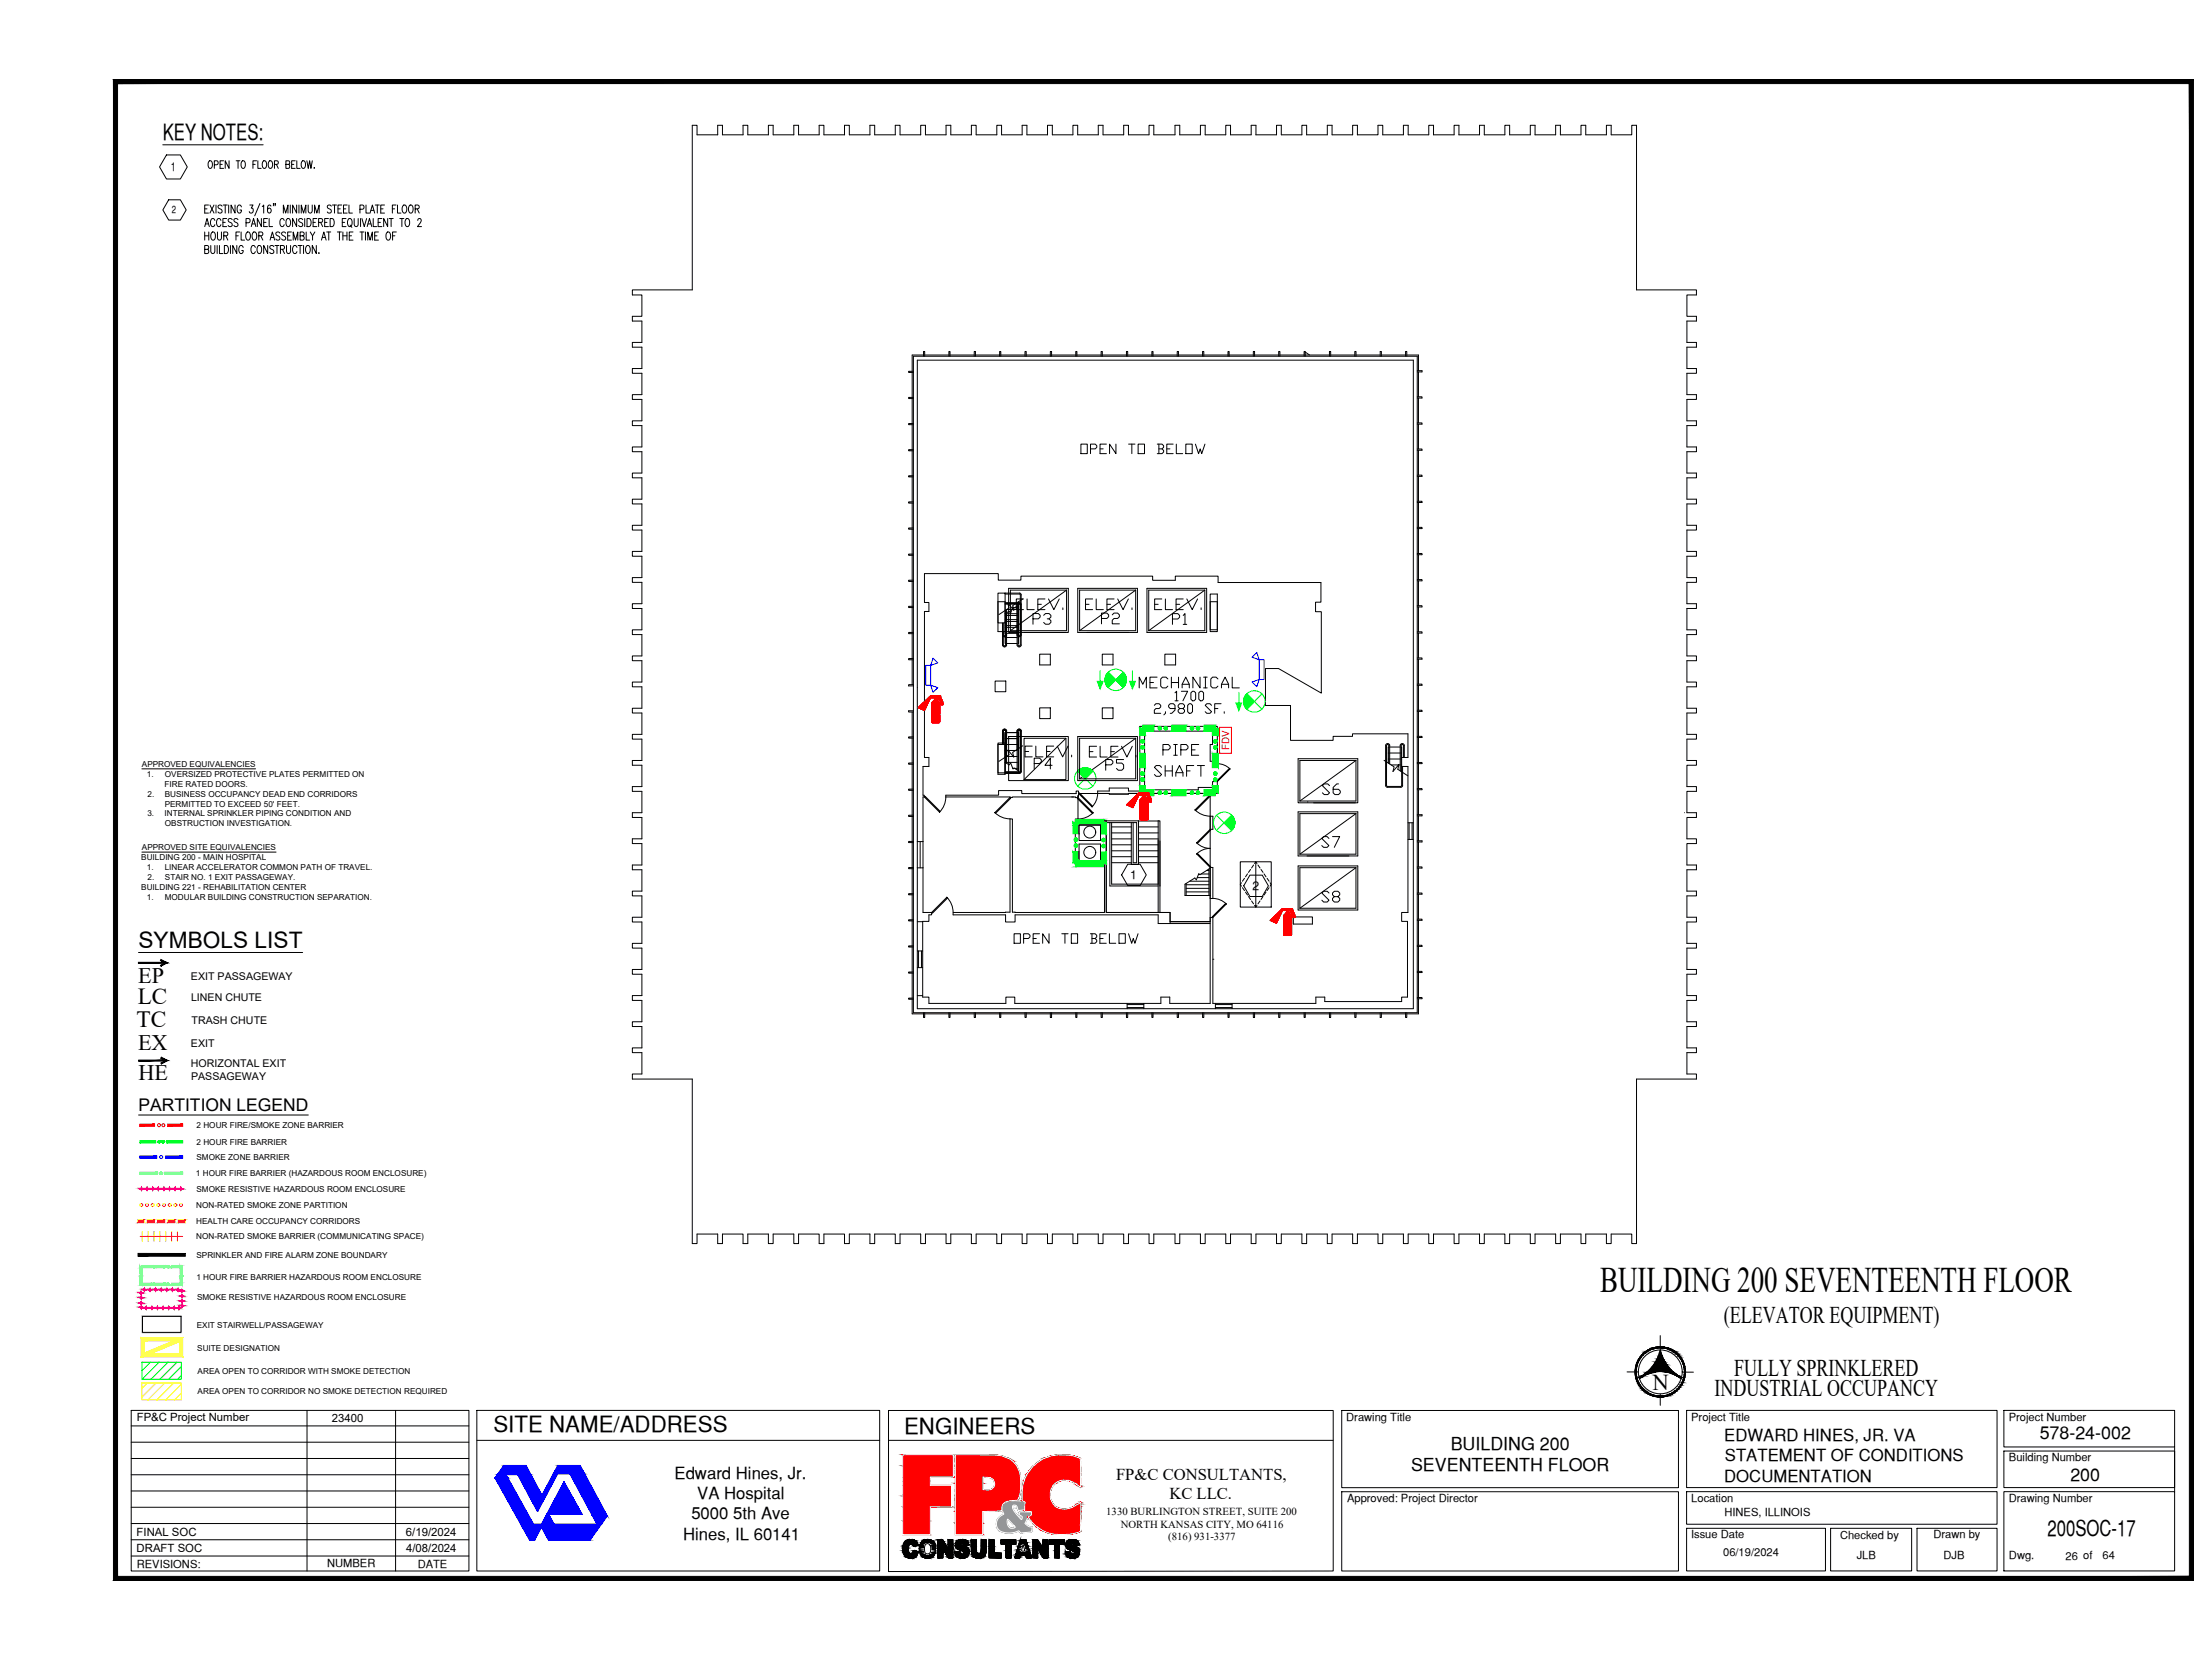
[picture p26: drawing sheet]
<svg xmlns="http://www.w3.org/2000/svg" width="610mm" height="457mm" viewBox="0 0 610 457" stroke-linecap="round" stroke-linejoin="round" font-family="sans-serif">
<defs><g id="words">
<text font-size="9.9" x="441" y="356">BUILDING 200 SEVENTEENTH FLOOR</text>
<g font-size="6.6">
<text x="278.7" y="169.3">ELEV.</text>
<text x="298.1" y="169.3">ELEV.</text>
<text x="302.3" y="173.2">P2</text>
<text x="317.1" y="169.3">ELEV.</text>
<text x="312.6" y="190.9">MECHANICAL</text>
<text x="316.8" y="198.3">2,980 SF.</text>
<text x="281.2" y="209.9">ELEV.</text>
<text x="299.2" y="209.9">ELEV.</text>
<text x="475.1" y="364.6">(ELEVATOR EQUIPMENT)</text>
<text x="477.9" y="379.1">FULLY SPRINKLERED</text>
<text x="472.5" y="384.6">INDUSTRIAL OCCUPANCY</text>
</g>
<g font-size="6.4">
<text x="38" y="276.7">LC</text>
<text x="37.7" y="283">TC</text>
</g>
<g font-size="6.3">
<text x="38.2" y="261.2">SYMBOLS LIST</text>
<text x="455.4" y="383.2">N</text>
</g>
<g font-size="6.2">
<text x="296.7" y="126.3">OPEN TO BELOW</text>
<text x="283.3" y="173.2">P3</text>
<text x="321.7" y="173.2">P1</text>
<text x="319.3" y="209.2">PIPE</text>
<text x="283.6" y="213.1">P4</text>
<text x="303.4" y="213.4">P5</text>
<text x="316.8" y="215.2">SHAFT</text>
<text x="363.4" y="220.1">S6</text>
<text x="363" y="234.6">S7</text>
<text x="363" y="249.8">S8</text>
</g>
<g font-size="6.1">
<text x="44.9" y="38.6">KEY NOTES:</text>
<text x="38.1" y="270.8">EP</text>
<text x="38.1" y="289.3">EX</text>
<text x="38.2" y="297.7">HE</text>
<text x="136" y="394.6">SITE NAME/ADDRESS</text>
<text x="249.1" y="395.2">ENGINEERS</text>
<text x="564.2" y="423.2">200SOC-17</text>
</g>
<g font-size="5.7">
<text x="322.4" y="194.4">1700</text>
<text x="278.3" y="261.1">OPEN TO BELOW</text>
</g>
<g font-size="4.9">
<text x="399.8" y="399.5">BUILDING 200</text>
<text x="562.1" y="396.6">578-24-002</text>
<text x="388.9" y="405.3">SEVENTEENTH FLOOR</text>
<text x="570.6" y="408.1">200</text>
</g>
<text font-size="4.8" x="38.2" y="306.2">PARTITION LEGEND</text>
<g font-size="4.6">
<text x="475.2" y="397">EDWARD HINES, JR. VA</text>
<text x="185.9" y="407.5">Edward Hines, Jr.</text>
<text x="307.6" y="408">FP&amp;C CONSULTANTS,</text>
<text x="475.4" y="402.6">STATEMENT OF CONDITIONS</text>
<text x="192.1" y="413.1">VA Hospital</text>
<text x="322.3" y="413">KC LLC.</text>
<text x="475.2" y="408.3">DOCUMENTATION</text>
<text x="190.5" y="418.7">5000 5th Ave</text>
<text x="188.2" y="424.3">Hines, IL 60141</text>
</g>
<g font-size="3.4">
<text x="47.1" y="47.3">1</text>
<text x="311.5" y="242.3">1</text>
<text x="345.1" y="245.4">2</text>
</g>
<g font-size="3.1">
<text x="37.7" y="391.6">FP&amp;C Project Number</text>
<text x="91.5" y="392">23400</text>
<text x="371" y="391.5">Drawing Title</text>
<text x="466.1" y="391.5">Project Title</text>
<text x="553.6" y="391.5">Project Number</text>
<text x="553.6" y="402.7">Building Number</text>
<text x="371.2" y="413.9">Approved: Project Director</text>
<text x="466.1" y="413.9">Location</text>
<text x="553.6" y="413.9">Drawing Number</text>
<text x="475.2" y="417.9">HINES, ILLINOIS</text>
<text x="37.6" y="423.2">FINAL SOC</text>
<text x="111.9" y="423.2">6/19/2024</text>
<text x="466" y="424">Issue Date</text>
<text x="507.1" y="424">Checked by</text>
<text x="532.8" y="424">Drawn by</text>
<text x="37.7" y="427.7">DRAFT SOC</text>
<text x="37.7" y="432">REVISIONS:</text>
<text x="90.1" y="432">NUMBER</text>
<text x="111.9" y="427.7">4/08/2024</text>
<text x="474.9" y="428.7">06/19/2024</text>
<text x="511.7" y="429.6">JLB</text>
<text x="535.6" y="429.6">DJB</text>
<text x="553.6" y="429.6">Dwg.</text>
<text x="569.2" y="429.9">26 of</text>
<text x="579.5" y="429.6">64</text>
<text x="115.1" y="432.1">DATE</text>
</g>
<g font-size="3">
<text x="304.9" y="417.6">1330 BURLINGTON STREET, SUITE 200</text>
<text x="308.9" y="421">NORTH KANSAS CITY, MO 64116</text>
<text x="322" y="424.4">(816) 931-3377</text>
</g>
<g font-size="2.9">
<text x="47.4" y="58.8">2</text>
<text x="52.6" y="270">EXIT PASSAGEWAY</text>
<text x="52.6" y="276">LINEN CHUTE</text>
<text x="52.8" y="282.3">TRASH CHUTE</text>
<text x="52.6" y="288.5">EXIT</text>
<text x="52.6" y="294.2">HORIZONTAL EXIT</text>
<text x="52.6" y="297.7">PASSAGEWAY</text>
</g>
<text font-size="2.7" fill="#f00" x="338.8" y="206.7" transform="rotate(-90 338.8 206.7)">FDV</text>
<g font-size="2.3">
<text x="39.1" y="211.4">APPROVED EQUIVALENCIES</text>
<text x="40.5" y="214.1">1.</text>
<text x="45.5" y="214.1">OVERSIZED PROTECTIVE PLATES PERMITTED ON</text>
<text x="40.6" y="219.6">2.</text>
<text x="45.4" y="216.9">FIRE RATED DOORS.</text>
<text x="45.4" y="219.6">BUSINESS OCCUPANCY DEAD END CORRIDORS</text>
<text x="40.6" y="225">3.</text>
<text x="45.3" y="225">INTERNAL SPRINKLER PIPING CONDITION AND</text>
<text x="45.4" y="222.3">PERMITTED TO EXCEED 50' FEET.</text>
<text x="45.5" y="227.7">OBSTRUCTION INVESTIGATION.</text>
<text x="38.9" y="237.1">BUILDING 200 - MAIN HOSPITAL</text>
<text x="39.1" y="234.4">APPROVED SITE EQUIVALENCIES</text>
<text x="40.5" y="239.8">1.</text>
<text x="45.4" y="239.8">LINEAR ACCELERATOR COMMON PATH OF TRAVEL.</text>
<text x="38.9" y="245.2">BUILDING 221 - REHABILITATION CENTER</text>
<text x="40.6" y="242.5">2.</text>
<text x="45.5" y="242.5">STAIR NO. 1 EXIT PASSAGEWAY.</text>
<text x="40.5" y="248">1.</text>
<text x="45.4" y="248">MODULAR BUILDING CONSTRUCTION SEPARATION.</text>
<text x="54.2" y="310.9">2 HOUR FIRE/SMOKE ZONE BARRIER</text>
<text x="54.2" y="315.5">2 HOUR FIRE BARRIER</text>
<text x="54.2" y="319.7">SMOKE ZONE BARRIER</text>
<text x="54" y="324.2">1 HOUR FIRE BARRIER (HAZARDOUS ROOM ENCLOSURE)</text>
<text x="54.2" y="328.4">SMOKE RESISTIVE HAZARDOUS ROOM ENCLOSURE</text>
<text x="54.1" y="332.9">NON-RATED SMOKE ZONE PARTITION</text>
<text x="54.1" y="337.4">HEALTH CARE OCCUPANCY CORRIDORS</text>
<text x="54.1" y="341.6">NON-RATED SMOKE BARRIER (COMMUNICATING SPACE)</text>
<text x="54.2" y="346.6">SPRINKLER AND FIRE ALARM ZONE BOUNDARY</text>
<text x="54.2" y="352.7">1 HOUR FIRE BARRIER HAZARDOUS ROOM ENCLOSURE</text>
<text x="54.3" y="358.4">SMOKE RESISTIVE HAZARDOUS ROOM ENCLOSURE</text>
<text x="54.2" y="365.9">EXIT STAIRWELL/PASSAGEWAY</text>
<text x="54.4" y="372.2">SUITE DESIGNATION</text>
<text x="54.5" y="378.6">AREA OPEN TO CORRIDOR WITH SMOKE DETECTION</text>
<text x="54.5" y="384.2">AREA OPEN TO CORRIDOR NO SMOKE DETECTION REQUIRED</text>
</g>
</g></defs>
<!-- layer: GN-HIDDEN WALL -->
<g fill="none" stroke="#000" stroke-width=".28">
<path d="M278 162.1h16.4v12.2h-16.4zM293.9 162.6v11.2h-15.4M293.9 162.6h-15.4v11.2M293.9 162.6l-15.4 11.2M297 162.1h16.5v12.2h-16.5zM313 162.6v11.2h-15.5M313 162.6h-15.5v11.2M313 162.6l-15.5 11.2M316.1 162.1h16.4v12.2h-16.4zM332 162.6h-15.4v11.2M332 162.6v11.2h-15.4M332 162.6l-15.4 11.2"/>
<path d="M277 202.1v6M278 203h16.4v12.1h-16.4zM293.8 203.5l-11.6 11.3M297 203h16.5v12.1h-16.5zM313 203.5l-15.5 11.1M313 203.5h-15.5v11.1M313 203.5v11.1h-15.5M357.7 209.1h16.5v12.1h-16.5zM373.7 209.6v11.2h-15.5M373.7 209.6h-15.5v11.2M373.7 209.6l-15.5 11.2M357.7 223.7h16.5v12.2h-16.5z"/>
<path d="M357.7 238.6h16.5v12.2h-16.5zM373.7 224.2v11.2h-15.5M373.7 224.2h-15.5v11.2M373.7 239.1v11.2h-15.5M373.7 239.1h-15.5v11.2M373.7 224.2l-15.5 11.2M373.7 239.1l-15.5 11.2"/>
</g>
<!-- layer: LS-EXIT PASSAGEWAY -->
<path d="M297.2 218.7l13.8 .1v-.1h22.5v35.3h-11v-2.5h-17.6v-25.3l-7.8-.2z" fill="none" stroke="#000" stroke-width=".28"/>
<!-- layer: FB-PENETRATION-09 -->
<path d="M42.7 133.2h17.3M49.2 187.9h3.6" fill="none" stroke="#fff" stroke-width=".28"/>
<g fill="#fff" stroke="#fff" stroke-width=".28">
<path d="M42.7 127.6h17.3l-17.3 5.6zM42.7 133.2h17.3v-5.6z"/>
<path d="M49.2 182.8h3.6l-3.6 5.1zM52.8 182.8l-3.6 5.1h3.6z"/>
</g>
<!-- layer: GN-FLOORPLAN -->
<g fill="none" stroke="#000" stroke-width=".28">
<path d="M218.8 37.2v-2.7h1.3v2.7h5.6v-2.7h1.4v2.7h5.7M218.8 37.2h-5.7v-2.7h-1.3v2.7h-5.7v-2.7h-1.3v2.7h-5.7v-2.7h-1.3v2.7h-5.7v-2.7h-1.3v45.4h-16.5v1.4h2.6v5.9h-2.6v1.3h2.6v5.9h-2.6v1.3h2.6M232.7 37.2v-2.7h1.4v2.7h5.6v-2.7h1.4v2.7h5.6v-2.7h1.3v2.7h5.7v-2.7h1.3v2.7h5.7v-2.7h1.3v2.7h5.7v-2.7h1.3v2.7h5.7M274.7 37.2v-2.7h1.3v2.7h5.7v-2.7h1.3v2.7h5.7M288.7 37.2v-2.7h1.3v2.7h5.7v-2.7h1.3v2.7h5.7v-2.7h1.3v2.7h5.7v-2.7h1.3v2.7h5.7v-2.7h1.3v2.7h5.8v-2.7h1.3v2.7h5.7v-2.7h1.3v2.7M332.1 37.2h5.7v-2.7h1.3v2.7h5.7v-2.7h1.3v2.7M346.1 37.2h5.7v-2.7h1.3v2.7h5.7v-2.7h1.3v2.7M360.1 37.2h5.7v-2.7h1.3v2.7h5.7v-2.7h1.3v2.7M374.1 37.2h5.7v-2.7h1.3l-.1 2.7h5.8v-2.7h1.3v2.7h5.6v-2.7h1.4l-.1 2.7h5.7v-2.7h1.4v2.7M402 37.2h5.7v-2.7h1.4l-.1 2.7h5.7v-2.7h1.3v2.7M416 37.2h5.7v-2.7h1.3v2.7h5.7v-2.7h1.3v2.7M430 37.2h5.7v-2.7h1.3v2.7h5.7v-2.7h1.3v2.7h5.7v-2.7h1.3v45.4h16.5v1.4h-2.6v5.9h2.6v1.3h-2.6v5.9h2.6v1.3h-2.6"/>
<path d="M176.9 95.7v5.9h-2.6v1.3h2.6v5.9h-2.6v1.3h2.6v5.9h-2.6v1.3h2.6v5.9h-2.6v1.3h2.6v5.9h-2.6v1.3h2.6v5.9h-2.6v1.3h2.6M251.7 98.2h138.9v180.9h-138.9zM252.8 99.3h136.7v178.7h-136.7zM254.5 98.2v-1.3h.3v1.3M254.5 97.8h-3.1v4.5M254.8 97.8h6.7M261.5 98.2v-1.3h.3v1.3M261.8 97.8h6.7M268.5 98.2v-1.3h.3v1.3M268.8 97.8h6.7M275.5 98.2v-1.3h.3v1.3M275.8 97.8h6.7"/>
<path d="M282.5 98.2v-1.3h.3v1.3M282.8 97.8h6.7M289.5 98.2v-1.3h.3v1.3M289.8 97.8h6.7M296.5 98.2v-1.3h.3v1.3M296.8 97.8h6.7M303.5 98.2v-1.3h.3v1.3M303.8 97.8h6.6M310.4 98.2v-1.3h.4v1.3M310.8 97.8h6.6M317.4 98.2v-1.3h.4v1.3M317.8 97.8h6.6"/>
<path d="M324.4 98.2v-1.3h.4v1.3M324.8 97.8h6.6M331.4 98.2v-1.3h.4v1.3M331.8 97.8h6.6M338.4 98.2v-1.3h.3v1.3M338.7 97.8h6.7M345.4 98.2v-1.3h.3v1.3M345.7 97.8h6.7M352.4 98.2v-1.3h.3v1.3M352.7 97.8h6.7M359.4 98.2v-1.3h.3v1.3M359.7 97.8h6.7"/>
<path d="M359.7 97l1.2 .8M366.4 98.2v-1.3h.3v1.3M366.7 97.8h6.7M373.4 98.2v-1.3h.3v1.3M373.7 97.8h6.7M380.4 98.2v-1.3h.3v1.3M380.7 97.8h6.7M387.4 98.2v-1.3h.3v1.3M387.7 97.8h3.2v4.4M464.9 95.7v5.9h2.6v1.3h-2.6v5.9h2.6v1.3h-2.6v5.9h2.6v1.3h-2.6v5.9h2.6v1.3h-2.6v5.9h2.6v1.3h-2.6v5.9h2.6v1.3h-2.6M251.4 102.6v6.9M251.4 109.8v6.9"/>
<path d="M251.4 117v6.9M251.7 102.3h-1.3v.3h1.3M251.7 109.5h-1.3v.3h1.3M251.7 116.7h-1.3v.3h1.3M390.6 109.4h1.3v.3h-1.3M390.6 116.6h1.3v.3h-1.3M390.6 102.2h1.3v.3h-1.3M390.9 102.5v6.9M390.9 109.7v6.9M390.9 116.9v6.8M176.9 138.9v5.9h-2.6v1.3h2.6v5.9h-2.6v1.3h2.6v5.9h-2.6v1.3h2.6v5.9h-2.6v1.3h2.6v5.9h-2.6v1.3h2.6v5.9h-2.6v1.3h2.6v5.9h-2.6v1.3h2.6v5.9h-2.6v1.3h2.6v5.9M251.4 124.2v6.9"/>
<path d="M251.4 131.4v6.9M251.4 138.6v6.9M251.7 123.9h-1.3v.3h1.3M251.7 131.1h-1.3v.3h1.3M251.7 138.3h-1.3v.3h1.3M390.6 123.7h1.3v.4h-1.3M390.6 130.9h1.3v.4h-1.3M390.6 138.1h1.3v.4h-1.3M390.9 124.1v6.8M390.9 131.3v6.8M390.9 138.5v6.8M464.9 138.9v5.9h2.6v1.3h-2.6v5.9h2.6v1.3h-2.6v5.9h2.6v1.3h-2.6v5.9h2.6v1.3h-2.6v5.9h2.6v1.3h-2.6v5.9h2.6v1.3h-2.6v5.9h2.6v1.3h-2.6v5.9h2.6v1.3h-2.6v5.9"/>
<path d="M251.4 145.8v14.1M251.7 145.5h-1.3v.3h1.3M251.7 152.7h-1.3v.3h1.3M251.7 159.9h-1.3v.3h1.3M390.6 145.3h1.3v.4h-1.3M390.6 152.5h1.3v.4h-1.3M390.6 159.7h1.3v.4h-1.3M390.9 145.7v6.8M390.9 152.9v6.8M251.4 160.2v6.9M251.4 167.4v6.9M251.4 174.6v6.9"/>
<path d="M251.7 167.1h-1.3v.3h1.3M251.7 174.3h-1.3v.3h1.3M275 163.5h2v8.2h-2zM276.3 175l.2 .4 .4 .1 .5-.5M276.3 171.7v6.1l.5 .5M276.5 171.7v6.1M276.5 175l.4 .2 .3-.2M276.8 178.3h.1M277 174.1v3.2h.1M277 172.9h.1M277 172.4h.1M277 175.7h.1"/>
<path d="M277.1 168.2l.1 9.6-.4 .2-.3-.2M277.1 174.1h-2.1v-8.3h2v8.7h.1M277.4 168v9.8M277.4 172.9h2.9M277.4 174.5h2.9M277.4 174.1h2.9M277.4 172.4h2.9M277.4 175.7h2.9M277.4 177.3h2.9M277.4 177.8l-.5 .5M278.1 167.6l-2.8 1.8M280.3 175l.5 .5"/>
<path d="M280.3 166.1v11.7l.5 .5M280.6 175l.2 .2M280.6 165.9v11.9l.2 .2M280.6 172.9h.1M280.6 174.5h.1M280.6 174.1h.1M280.6 172.4h.1M280.6 175.7h.1M280.7 165.8v11.5h-.1M280.8 178.3h.1M281.2 175l-.4 .2M281.2 163.9v13.9l-.4 .2"/>
<path d="M281.4 163.9v13.9l-.5 .5M281.4 175l-.2 .4-.4 .1M282.2 174.3h11.6M299.5 174.3h11.5M333.5 163.7h2v9.9h-2zM333.5 165.8h2v8.3h-2zM390.6 166.9h1.3v.4h-1.3M390.6 174.1h1.3v.4h-1.3M390.9 160.1v6.8M390.9 167.3v6.8M390.9 174.5v6.8M251.4 181.8v6.9"/>
<path d="M251.4 196.2v6.9M251.7 181.5h-1.3v.3h1.3M251.7 188.7h-1.3v.3h1.3M251.7 195.9h-1.3v.3h1.3M274.2 187.7h3v2.9h-3zM286.5 180.3h3v2.9h-3zM286.5 195.1h3v2.9h-3zM303.8 180.3h2.9v2.9h-2.9zM303.8 195.1h2.9v2.9h-2.9zM321 183.2v-2.9h3v2.9M390.6 181.3h1.3v.4h-1.3M390.6 188.5h1.3v.4h-1.3"/>
<path d="M390.6 195.7h1.3v.4h-1.3M390.9 181.7v6.8M390.9 188.9v6.8M390.9 196.1v6.8M391 188.9l-.1 .1M176.9 202.4h-2.6v1.3h2.6v5.9h-2.6v1.3h2.6v5.9M176.9 216.8h-2.6v1.3h2.6v5.9h-2.6v1.3h2.6v5.9M251.4 203.4v6.9M251.4 210.6v6.9M251.4 217.8v6.9M251.7 203.1h-1.3v.3h1.3M251.7 210.3h-1.3v.3h1.3"/>
<path d="M251.7 217.5h-1.3v.3h1.3M260.7 219.1h14.5v-1.2h6.4v.8h15v-.7h.6l-.1 1.8h-.8v-.2h-35.6zM276.5 201.5v3.7M276.5 201.5l.3-.3 .4 .3-.1 8.7M277 204.8h-2v8.2h5.9l.5-.5M277 205.2v8.2h-2v-8.2h2.1M277 210.1l1.1 .7 .4-.5 .7 1.6 .3-.2 1.2 .7M277 208.5h.1M277 206.8h.1M277 203.5h.1M277 210.1h.1M277.1 201.9h-.1v11.5"/>
<path d="M277.4 205.2h2.9M277.4 208.5h2.9M277.4 206.8h2.9M277.4 203.5h2.9M277.4 201.9h2.9M277.4 201.5v8.8M277.4 210.1h2.9M277.4 201.5l-.5-.5-.6 .2v4M279.4 208.6l-1.6-1.9 .3 1.3-2.8 1.8M280.6 201.9h.1M280.7 201.9v10.8h-3.7h3.9l.3-.2M280.7 201.9v4.4"/>
<path d="M280.8 201h.4l.2 .5v11.4l-.5 .3h-3.9M280.8 201.2l.4 .3v11.2l-.3 .2h-3.9M280.8 201.2l-.2 .3v10.8M280.8 201l-.5 .5v10.7M282.2 203.5h11.6v11.3h-11.6zM295.3 219.6h.6M333.5 209.8v-4.6h.7v-3.7h-18.8v16.2h14.8v-.7M334.2 210.5h1.3v-10.3h-21.4v17.8h-3.1v-.8h-5.3v.8h-3.2v.7h3.2v.1l27.8-.1v.3h.7v-.3h1.3v-3.3h-1.3v1.6M335.5 205.2v4.6M381.4 209.5l2.8 1.8-.3 1.3 1.6-1.9-.3 1.3 2.8 1.8M382.3 205.2l.4 .2v5M382.3 204.9l.5 .1 .2 .4v5.1"/>
<path d="M382.3 216.7h3.7M382.4 205.2l-.3 .3v11l.3 .2M382.4 204.9l-.5 .6v11l.5 .5M382.6 209.2h.1M382.6 207.5h.1M382.7 205.9h-.1v4.4M383 209.2h2.9M383 207.5h2.9M383 205.9h2.9M383.4 210.8h2.5M386.1 205.9h.2v10.6l-.2 .2M386.1 212.5h.2"/>
<path d="M386.1 210.8h.2M386.1 209.2h.2M386.1 207.5h.2M386.3 208.8h1.7v-6.6h-15.3v.7h-5.3v1.1h-11.8v-9.6h-6.9v-10.2h3.6l11.8 6.8v-22.4h-1.6v-2.6h1.5v-5.5h-28.3v-1.7h-11.8v1.1h-6.2v-1.1h-36.3v1.1h-6.3v-1.8h-20.3v7.9h1.2v2.5h-1.2v40.3h1.2v2.4h-1.6v7.9h.3v.5h-.3v31.9h2.3v.6h-.7v1.8h-1.7v20.9h1.7v1.7h21.2v-1.7h2.5v1.7h40.2v-1.7h2.5v1.7h11.1v-23.6h.7v23.6h28.4v-1.7h2.5v1.2h21.2v-1.2h1.6v-20.9h-1.6v-2.4h1.7v-40.3h-1.7M386.5 211.2v5.3M386.6 216.5l-.5 .5h-3.8M386.8 208.8v-3.4l-.4-.2-.3 .2v7.2M387 208.8v-3.4l-.2-.4-.4-.1-.5 .5v7M390.6 202.9h1.3v.3h-1.3M390.6 210.1h1.3v.3h-1.3M390.6 217.3h1.3v.3h-1.3M390.9 203.2v6.9"/>
<path d="M390.9 210.4v6.9M390.9 217.6v6.9M464.9 202.4h2.6v1.3h-2.6v5.9h2.6v1.3h-2.6v5.9M464.9 216.8h2.6v1.3h-2.6v5.9h2.6v1.3h-2.6v5.9M176.9 231.2h-2.6v1.3h2.6v5.9h-2.6v1.3h2.6v5.9M251.4 225v6.9M251.4 232.2v6.9M251.4 239.4v6.9M251.7 231.9h-1.3v.3h1.3M251.7 224.7h-1.3v.3h1.3M251.7 239.1h-1.3v.3h1.3M252.8 239.2h1.6"/>
<path d="M252.8 231.9h1.6M253.6 231.9v7.3M297.4 227.4h5.9v4.2h-5.9zM297.4 236.9v-4.3h5.9v4.3M304.9 226.7h8.4v11.1h-1v-11.1M304.9 226.2v25.3h17.6v3M305.9 226.7v17.5h13.3M306.4 226.7v17h12.8M306.4 227.9h5.4M306.4 229.5h5.4M306.4 231.2h5.4M306.4 237.8h5.4"/>
<path d="M306.4 232.8h5.4M306.4 234.5h5.4M306.4 236.1h5.4M311.8 226.7v11.5h2v-12h-16.7v-.5h-.8v12.7h8.1v13.1l-25.4-.1v-25.7h-.7v25.7l-15.6 .1v.6h14.4v2h2.6v-2h39.5v2.4h14.3M313.8 227.9h5.4M313.8 229.5h5.4M313.8 231.2h5.4M313.8 237.8h5.4M313.8 232.8h5.4M313.8 234.5h5.4M313.8 236.1h5.4M313.8 226.3h5.4"/>
<path d="M319.7 231.8v19.7M332.5 239.9h.7M333.2 239.5v7.3M333.5 239.3l-2.8 1.8-.3-.3-.7 1.7-.4-.5-2.7 1.7v3.1h6.9M333.5 224.9h.7v3.6h-.7zM333.5 239.1h.7v8.5h-.7zM341.8 237.5h8.5v12.5h-8.5zM344.6 239.6l-.5 .8M345.5 238.4l-.6 .8M345.7 238l.4-.5 .3 .5M346.1 237.5v12.5l-.4-.5M346.7 238.4l.5 .8"/>
<path d="M347.5 239.6l.6 .8M360.2 235.9h11.5M360.3 221h.2M362 221.2h11.5M388 231.3h1.5M388 226.7h1.5M388.3 226.7v4.6M389.2 226.7v4.6M390.6 238.9h1.3v.3h-1.3M390.6 224.5h1.3v.3h-1.3M390.6 231.7h1.3v.3h-1.3M390.9 224.8v6.9"/>
<path d="M390.9 232v6.9M390.9 239.2v6.9M464.2 224h.1M464.9 231.2h2.6v1.3h-2.6v5.9h2.6v1.3h-2.6v5.9M176.9 245.6h-2.6v1.3h2.6v5.9h-2.6v1.3h2.6v5.9M176.9 260h-2.6v1.3h2.6v5.9h-2.6v1.3h2.6v5.9M251.4 246.6v6.9M251.4 253.8v6.9M251.7 246.3h-1.3v.3h1.3M251.7 253.5h-1.3v.3h1.3M252.8 254h1.5M319.7 244.2v-18h-.5v25.3"/>
<path d="M322.5 254h11M326.9 243.8h6.3M326.9 244.8h6.3M326.9 245.8h6.3M326.9 243.5v3.3M327.9 242.9h5.3M330 241.9h3.2M330.3 240.9h.1M331 240.9h2.2M342.1 243.3l-.3 .4 .3 .5M342.4 244.6l.6 .8M343 242l-.6 .9"/>
<path d="M343.2 245.9l.6 .8M343.8 240.8l-.6 .8M344.1 247.1l.5 .8M344.9 248.3l.6 .8M346.4 249.5l-.3 .5M347.2 248.3l-.5 .8M348.1 247.1l-.6 .8M348.3 240.8l.6 .8M348.9 245.9l-.6 .8M349.2 242l.5 .9M349.7 244.6l-.5 .8M350 243.3l.3 .4-.3 .5"/>
<path d="M356.4 252.7h5.3v2h-5.3zM390.6 246.1h1.3v.3h-1.3M390.6 253.3h1.3v.3h-1.3M390.9 246.4v6.9M390.9 253.6v6.9M464.9 245.6h2.6v1.3h-2.6v5.9h2.6v1.3h-2.6v5.9M464.9 260h2.6v1.3h-2.6v5.9h2.6v1.3h-2.6v5.9M176.9 274.4h-2.6v1.3h2.6v5.9h-2.6v1.3h2.6v5.9h-2.6v1.3h2.6v5.9h-2.6v1.4h16.5v45.3h1.3v-2.6h5.7v2.6h1.3v-2.6h5.7v2.6h1.3v-2.6h5.7v2.6h1.3v-2.6h5.7v2.6h1.3v-2.6h5.6v2.6h1.4v-2.6h5.6v2.6h1.4v-2.6h5.6v2.6h1.4v-2.6h5.6v2.6h1.3v-2.6h5.7v2.6h1.3v-2.6h5.7v2.6h1.3v-2.6h5.7v2.6h1.3v-2.6h5.7v2.6h1.3v-2.6h5.7v2.6h1.3v-2.6h5.7v2.6h1.3v-2.6h5.7v2.6h1.3v-2.6h5.7v2.6h1.3v-2.6h5.7v2.6h1.3v-2.6h5.7v2.6h1.3v-2.6h5.8v2.6h1.3v-2.6h5.7v2.6h1.3v-2.6h5.7v2.6h1.3v-2.6h5.7v2.6h1.3v-2.6h5.7v2.6h1.3v-2.6h5.7v2.6h1.3v-2.6M251.4 275.4v4h3.1M251.4 261v6.9M251.4 268.2v6.9M251.7 260.7h-1.3v.3h1.3"/>
<path d="M251.7 267.9h-1.3v.3h1.3M251.7 275.1h-1.3v.3h1.3M252.8 274.4h1.5M252.8 266.7h1.5M252.8 262.1h1.5M253.1 262.1v4.6M253.9 262.1v4.6M254.5 279.1v1.3h.3v-1.3M254.8 279.4h6.7M261.5 279.1v1.3h.3v-1.3M261.8 279.4h6.7M268.5 279.1v1.3h.3v-1.3"/>
<path d="M268.8 279.4h6.7M275.5 279.4h.1M275.5 279.1v1.3h.3v-1.3M275.8 279.4h6.7M282.5 279.1v1.3h.3v-1.3M282.8 279.4h6.7M289.5 279.1v1.3h.3v-1.3M289.8 279.4h6.7M296.5 279.1v1.3h.3v-1.3M296.8 279.4h6.7M303.5 279.1v1.3h.3v-1.3M303.8 279.4h6.6"/>
<path d="M310.4 279.1v1.3h.4v-1.3M310.6 276.5v1.5M310.6 277.7h4.6M310.6 276.8h4.6M310.8 279.4h6.6M315.2 276.5v1.5M317.4 279.1v1.3h.4v-1.3M317.8 279.4h6.6M324.4 279.1v1.3h.4v-1.3M324.8 279.4h6.6M331.4 279.1v1.3h.4v-1.3M331.8 279.4h6.6"/>
<path d="M334.2 264.4h.1M334.9 276.5v1.5M334.9 277.7h4.6M334.9 276.8h4.6M338.4 279.1v1.3h.3v-1.3M338.7 279.4h6.7M339.5 276.5v1.5M345.4 279.1v1.3h.3v-1.3M345.7 279.4h6.7M352.4 279.1v1.3h.3v-1.3M352.7 279.4h6.7M359.4 279.1v1.3h.3v-1.3"/>
<path d="M359.7 279.4h6.7M366.4 279.1v1.3h.3v-1.3M366.7 279.4h6.7M373.4 279.1v1.3h.3v-1.3M373.7 279.4h6.7M380.4 279.1v1.3h.3v-1.3M380.7 279.4h6.7M387.4 279.1v1.3h.3v-1.3M390.6 260.5h1.3v.3h-1.3M390.6 267.7h1.3v.3h-1.3M390.6 274.9h1.3v.3h-1.3M390.9 275.2v4.2h-3.2"/>
<path d="M390.9 260.8v6.9M390.9 268v6.9M464.9 274.4h2.6v1.3h-2.6v5.9h2.6v1.3h-2.6v5.9h2.6v1.3h-2.6v5.9h2.6v1.4h-16.5v45.3h-1.3v-2.6h-5.7v2.6h-1.3v-2.6h-5.7v2.6h-1.3v-2.6h-5.7M360.1 340.1h5.7v2.6h1.3v-2.6h5.7v2.6h1.3v-2.6M374.1 340.1h5.7v2.6h1.3l-.1-2.6h5.8v2.6h1.3v-2.6h5.6v2.6h1.4l-.1-2.6h5.7v2.6h1.4v-2.6M402 340.1h5.7v2.6h1.4l-.1-2.6h5.7v2.6h1.3v-2.6M416 340.1h5.7v2.6h1.3v-2.6h5.7v2.6h1.3v-2.6"/>
<circle cx="300.3" cy="229.3" r="1.64"/>
<circle cx="300.3" cy="234.9" r="1.64"/>
</g>
<!-- layer: GN-DOOR -->
<g fill="none" stroke="#000" stroke-width=".28">
<path d="M254.7 219.6l.2-.2 4.2 4.2-.2 .2zM260.7 219.6l-.2 1.4-.4 1.2-1.2 1.6M278.3 219.8l.3 .2-4.2 4.1-.2-.1zM297.2 218.7l.2-.2 3.7 3.7-.1 .2zM302.5 218.6l-.3 1.8-1.2 2M333.5 219l.2 .2-4.2 4.2-.2-.2zM335.3 215.2l3.5-3.4 .2 .1-3.5 3.5zM335.5 210.5l1.9 .3 1.6 1.1M274.2 223.9l1.6 1.2 1.2 .4 1.4 .2M296.9 220l.2-.2 4.2 4.2-.2 .2zM301.3 224l-1.7 1.1-1.2 .5-1.3 .1M329.3 223.2l1.6 1.1 1.3 .5 1.3 .1"/>
<path d="M329.8 235.3l.2-.1 3.7 3.7-.2 .2zM329.8 232.3l2 1.2 1.7 .3M333.5 228.5l.2 .2-3.7 3.8-.2-.2zM333.5 233.8l-1.7 .3-2 1.2M260.9 247.3l.2 .2-4.2 4.2-.2-.2zM260.9 247.3l1.2 1.6 .4 1.2 .2 1.3M334.1 252.7l3.7-3.7 .2 .1-3.8 3.8zM334.2 247.6l1.8 .3 2 1.2"/>
</g>
<!-- layer: FB-FIRESMOKE WALLS -->
<g fill="#0f0" stroke="#0f0" stroke-width=".28">
<path d="M314 216.5v2h1.7zM314 216.5h1.7v2z"/>
<path d="M314 200.7v2h1.7zM314 200.7h1.7v2z"/>
<path d="M314.9 199.9v1.6l3.1-1.6zM314.9 201.5l3.1-1.6v1.6z"/>
<path d="M322.9 199.9v1.6l4-1.6zM322.9 201.5l4-1.6v1.6z"/>
<path d="M331.8 199.9v1.6l3.1-1.6zM331.8 201.5l3.1-1.6v1.6z"/>
<path d="M334.1 200.7l1.6 2v-2zM334.1 200.7l1.6 2h-1.6z"/>
<path d="M334.1 207.6l1.6 3.9v-3.9zM334.1 207.6l1.6 3.9h-1.6z"/>
<path d="M334.1 216.5l1.6 2v-2zM334.1 216.5l1.6 2h-1.6z"/>
<path d="M331.8 219.3h3.1v-1.7zM331.8 217.6h3.1l-3.1 1.7z"/>
<path d="M322.9 219.3h4v-1.7zM322.9 217.6h4l-4 1.7z"/>
<path d="M314.9 219.3h3.1v-1.7zM314.9 217.6h3.1l-3.1 1.7z"/>
<path d="M296.4 237.2v1.7l7.7-1.7zM296.4 238.9l7.7-1.7v1.7z"/>
<path d="M303.3 234.8v3.2h1.7zM303.3 234.8h1.7v3.2z"/>
<path d="M303.3 226.6v3.3h1.7zM303.3 226.6h1.7v3.3z"/>
<path d="M296.5 227.4h7.6v-1.6zM296.5 225.8h7.6l-7.6 1.6z"/>
<path d="M295.7 226.6l1.6 3.2v-3.2zM295.7 226.6l1.6 3.2h-1.6z"/>
<path d="M295.7 234.7l1.6 3.1v-3.1zM295.7 234.7l1.6 3.1h-1.6z"/>
</g>
<g fill="none" stroke="#0f0" stroke-width=".28">
<path d="M334.9 199.9v1.6M314 200.7h1.7M314.9 217.6v1.7M319.7 200.7h.1M321.2 218.5h.1M328.5 200.7h.1M334.1 218.5h1.6M334.9 204.4h.1M334.9 213.2h.1M334.9 214.9h.1M295.7 237.8h1.6M296.5 233.1h.1"/>
<path d="M303.3 226.6h1.7"/>
<circle cx="314.9" cy="214.8" r=".33"/>
<circle cx="314.9" cy="213.2" r=".33"/>
<circle cx="314.9" cy="213.2" r=".41"/>
<circle cx="314.9" cy="214.8" r=".41"/>
<circle cx="314.9" cy="213.2" r=".45"/>
<circle cx="314.9" cy="213.2" r=".25"/>
<circle cx="314.9" cy="214.8" r=".25"/>
<circle cx="314.9" cy="213.2" r=".36"/>
<circle cx="314.9" cy="214.8" r=".36"/>
<circle cx="314.9" cy="214.8" r=".45"/>
<circle cx="314.9" cy="214.8" r=".49"/>
<circle cx="314.9" cy="214.8" r=".28"/>
<circle cx="314.9" cy="213.2" r=".29"/>
<circle cx="314.9" cy="213.2" r=".5"/>
<circle cx="319.6" cy="218.5" r=".08"/>
<circle cx="319.6" cy="218.5" r=".21"/>
<circle cx="319.6" cy="218.5" r=".13"/>
<circle cx="319.6" cy="218.5" r=".04"/>
<circle cx="319.6" cy="200.7" r=".08"/>
<circle cx="319.6" cy="218.5" r=".36"/>
<circle cx="319.6" cy="200.7" r=".16"/>
<circle cx="319.6" cy="200.7" r=".25"/>
<circle cx="319.6" cy="200.7" r=".12"/>
<circle cx="319.6" cy="218.5" r=".45"/>
<circle cx="319.6" cy="200.7" r=".29"/>
<circle cx="319.6" cy="218.5" r=".28"/>
<circle cx="319.6" cy="218.5" r=".49"/>
<circle cx="319.6" cy="200.7" r=".37"/>
<circle cx="319.6" cy="200.7" r=".2"/>
<circle cx="319.6" cy="218.5" r=".41"/>
<circle cx="319.6" cy="218.5" r=".16"/>
<circle cx="319.6" cy="218.5" r=".33"/>
<circle cx="319.6" cy="200.7" r=".5"/>
<circle cx="319.6" cy="200.7" r=".33"/>
<circle cx="319.6" cy="200.7" r=".41"/>
<circle cx="319.6" cy="218.5" r=".25"/>
<circle cx="319.6" cy="200.7" r=".45"/>
<circle cx="321.3" cy="218.5" r=".37"/>
<circle cx="321.3" cy="200.7" r=".37"/>
<circle cx="321.3" cy="218.5" r=".2"/>
<circle cx="321.3" cy="218.5" r=".46"/>
<circle cx="321.3" cy="200.7" r=".49"/>
<circle cx="321.3" cy="200.7" r=".28"/>
<circle cx="321.3" cy="218.5" r=".29"/>
<circle cx="321.3" cy="200.7" r=".41"/>
<circle cx="321.3" cy="218.5" r=".16"/>
<circle cx="321.3" cy="218.5" r=".33"/>
<circle cx="321.3" cy="218.5" r=".08"/>
<circle cx="321.3" cy="218.5" r=".25"/>
<circle cx="321.3" cy="200.7" r=".17"/>
<circle cx="321.3" cy="218.5" r=".13"/>
<circle cx="321.3" cy="200.7" r=".45"/>
<circle cx="321.3" cy="200.7" r=".09"/>
<circle cx="321.3" cy="200.7" r=".25"/>
<circle cx="321.3" cy="218.5" r=".49"/>
<circle cx="321.3" cy="200.7" r=".21"/>
<circle cx="321.3" cy="200.7" r=".33"/>
<circle cx="321.3" cy="218.5" r=".41"/>
<circle cx="321.3" cy="200.7" r=".12"/>
<circle cx="321.3" cy="200.7" r=".04"/>
<circle cx="328.5" cy="218.5" r=".08"/>
<circle cx="328.5" cy="218.5" r=".36"/>
<circle cx="328.5" cy="200.7" r=".16"/>
<circle cx="328.5" cy="200.7" r=".08"/>
<circle cx="328.5" cy="218.5" r=".45"/>
<circle cx="328.5" cy="200.7" r=".29"/>
<circle cx="328.5" cy="218.5" r=".49"/>
<circle cx="328.5" cy="200.7" r=".37"/>
<circle cx="328.5" cy="200.7" r=".2"/>
<circle cx="328.5" cy="200.7" r=".12"/>
<circle cx="328.5" cy="218.5" r=".41"/>
<circle cx="328.5" cy="200.7" r=".25"/>
<circle cx="328.5" cy="218.5" r=".33"/>
<circle cx="328.5" cy="218.5" r=".29"/>
<circle cx="328.5" cy="200.7" r=".5"/>
<circle cx="328.5" cy="200.7" r=".33"/>
<circle cx="328.5" cy="200.7" r=".41"/>
<circle cx="328.5" cy="218.5" r=".25"/>
<circle cx="328.5" cy="218.5" r=".12"/>
<circle cx="328.5" cy="218.5" r=".2"/>
<circle cx="328.5" cy="218.5" r=".16"/>
<circle cx="328.5" cy="218.5" r=".04"/>
<circle cx="328.5" cy="200.7" r=".45"/>
<circle cx="330.1" cy="218.5" r=".2"/>
<circle cx="330.1" cy="200.7" r=".28"/>
<circle cx="330.1" cy="200.7" r=".37"/>
<circle cx="330.1" cy="200.7" r=".41"/>
<circle cx="330.1" cy="218.5" r=".04"/>
<circle cx="330.1" cy="218.5" r=".33"/>
<circle cx="330.1" cy="218.5" r=".17"/>
<circle cx="330.1" cy="200.7" r=".49"/>
<circle cx="330.1" cy="218.5" r=".08"/>
<circle cx="330.1" cy="218.5" r=".25"/>
<circle cx="330.1" cy="200.7" r=".17"/>
<circle cx="330.1" cy="218.5" r=".13"/>
<circle cx="330.1" cy="200.7" r=".45"/>
<circle cx="330.1" cy="218.5" r=".36"/>
<circle cx="330.1" cy="200.7" r=".25"/>
<circle cx="330.1" cy="218.5" r=".49"/>
<circle cx="330.1" cy="200.7" r=".08"/>
<circle cx="330.1" cy="200.7" r=".04"/>
<circle cx="330.1" cy="200.7" r=".33"/>
<circle cx="330.1" cy="218.5" r=".41"/>
<circle cx="330.1" cy="200.7" r=".12"/>
<circle cx="330.2" cy="218.5" r=".45"/>
<circle cx="330.2" cy="218.5" r=".28"/>
<circle cx="330.2" cy="200.7" r=".2"/>
<circle cx="334.9" cy="206" r=".46"/>
<circle cx="334.9" cy="214.8" r=".46"/>
<circle cx="334.9" cy="213.2" r=".45"/>
<circle cx="334.9" cy="206" r=".04"/>
<circle cx="334.9" cy="206" r=".25"/>
<circle cx="334.9" cy="214.8" r=".25"/>
<circle cx="334.9" cy="214.8" r=".17"/>
<circle cx="334.9" cy="206" r=".17"/>
<circle cx="334.9" cy="206" r=".08"/>
<circle cx="334.9" cy="214.8" r=".08"/>
<circle cx="334.9" cy="204.3" r=".25"/>
<circle cx="334.9" cy="213.2" r=".25"/>
<circle cx="334.9" cy="206" r=".12"/>
<circle cx="334.9" cy="214.8" r=".12"/>
<circle cx="334.9" cy="214.8" r=".48"/>
<circle cx="334.9" cy="206" r=".48"/>
<circle cx="334.9" cy="204.3" r=".45"/>
<circle cx="334.9" cy="214.8" r=".4"/>
<circle cx="334.9" cy="213.2" r=".41"/>
<circle cx="334.9" cy="204.3" r=".41"/>
<circle cx="334.9" cy="204.3" r=".49"/>
<circle cx="334.9" cy="204.3" r=".12"/>
<circle cx="334.9" cy="213.2" r=".12"/>
<circle cx="334.9" cy="213.2" r=".09"/>
<circle cx="334.9" cy="206" r=".33"/>
<circle cx="334.9" cy="213.2" r=".33"/>
<circle cx="334.9" cy="204.3" r=".33"/>
<circle cx="334.9" cy="214.8" r=".33"/>
<circle cx="334.9" cy="204.3" r=".08"/>
<circle cx="334.9" cy="204.3" r=".16"/>
<circle cx="334.9" cy="213.2" r=".16"/>
<circle cx="334.9" cy="213.2" r=".49"/>
<circle cx="334.9" cy="206" r=".41"/>
<circle cx="334.9" cy="213.2" r=".37"/>
<circle cx="334.9" cy="204.3" r=".37"/>
<circle cx="334.9" cy="214.8" r=".29"/>
<circle cx="334.9" cy="204.3" r=".29"/>
<circle cx="334.9" cy="206" r=".29"/>
<circle cx="334.9" cy="206" r=".37"/>
<circle cx="334.9" cy="214.8" r=".37"/>
<circle cx="334.9" cy="213.2" r=".2"/>
<circle cx="334.9" cy="214.8" r=".2"/>
<circle cx="334.9" cy="204.3" r=".2"/>
<circle cx="334.9" cy="206" r=".2"/>
<circle cx="334.9" cy="213.2" r=".29"/>
<circle cx="296.5" cy="231.4" r=".41"/>
<circle cx="296.5" cy="233" r=".41"/>
<circle cx="296.5" cy="233" r=".12"/>
<circle cx="296.5" cy="233" r=".08"/>
<circle cx="296.5" cy="231.4" r=".09"/>
<circle cx="296.5" cy="231.4" r=".33"/>
<circle cx="296.5" cy="233" r=".33"/>
<circle cx="296.5" cy="231.4" r=".45"/>
<circle cx="296.5" cy="231.4" r=".13"/>
<circle cx="296.5" cy="231.4" r=".37"/>
<circle cx="296.5" cy="233" r=".24"/>
<circle cx="296.5" cy="231.4" r=".24"/>
<circle cx="296.5" cy="233" r=".45"/>
<circle cx="296.5" cy="233" r=".5"/>
<circle cx="296.5" cy="233" r=".29"/>
<circle cx="296.5" cy="231.4" r=".04"/>
<circle cx="296.5" cy="231.4" r=".21"/>
<circle cx="296.5" cy="231.4" r=".28"/>
<circle cx="296.5" cy="233" r=".16"/>
<circle cx="296.5" cy="231.4" r=".16"/>
<circle cx="296.5" cy="233" r=".37"/>
<circle cx="296.5" cy="233" r=".2"/>
<circle cx="296.5" cy="231.4" r=".49"/>
<circle cx="304.1" cy="233.2" r=".04"/>
<circle cx="304.1" cy="231.5" r=".49"/>
<circle cx="304.1" cy="233.1" r=".2"/>
<circle cx="304.1" cy="233.2" r=".37"/>
<circle cx="304.1" cy="233.1" r=".16"/>
<circle cx="304.1" cy="231.5" r=".28"/>
<circle cx="304.1" cy="231.5" r=".04"/>
<circle cx="304.1" cy="233.2" r=".13"/>
<circle cx="304.1" cy="233.2" r=".29"/>
<circle cx="304.1" cy="231.5" r=".17"/>
<circle cx="304.1" cy="233.1" r=".5"/>
<circle cx="304.1" cy="233.1" r=".45"/>
<circle cx="304.1" cy="233.1" r=".24"/>
<circle cx="304.1" cy="231.5" r=".37"/>
<circle cx="304.1" cy="231.5" r=".13"/>
<circle cx="304.1" cy="231.5" r=".25"/>
<circle cx="304.1" cy="231.5" r=".41"/>
<circle cx="304.1" cy="231.5" r=".21"/>
<circle cx="304.1" cy="231.5" r=".45"/>
<circle cx="304.1" cy="233.2" r=".08"/>
<circle cx="304.1" cy="233.1" r=".33"/>
<circle cx="304.1" cy="231.5" r=".33"/>
<circle cx="304.1" cy="231.5" r=".09"/>
<circle cx="304.1" cy="233.1" r=".41"/>
</g>
<!-- layer: LS-FIRE EXTINGUISHER -->
<g fill="none" stroke="#f00" stroke-width=".28">
<path d="M253.1 195l.1 .1M253.4 194.7l.8 .8M253.4 194.6l1.1 1.1M253.5 194.5l1.3 1.3M253.6 194.5l1.2 1.3M253.6 194.5l1.2 1.2M253.6 194.4l1.3 1.3-.2 .1M253.7 194.4l1.2 1.2-1.2-1.2M253.8 194.3l1.1 1.2-.2 .3M253.8 194.3l1.2 1.1M253.8 194.2l1.2 1.2-.4 .4-1.1-1.2M253.9 194.2l1.1 1.1"/>
<path d="M254 194.1l1.1 1.1-.5 .5M254 194.1l1.1 1.1M254 194l1.1 1.1M254.1 194l1.1 1.1-.7 .6M254.2 193.9l1 1.1M254.3 193.8l1 1M254.4 193.7l.9 1M254.4 193.7l1 .9-1.1 1M254.5 193.6l.9 .9M254.5 193.6l.9 .9-1.1 1.1-.9-.9M254.6 193.5l.8 .9M254.8 193.4l.8 .8-1.4 1.3"/>
<path d="M254.9 193.3l.7 .8-.8-.8M254.9 193.2l.8 .8M254.9 193.2l.8 .7M255 193.2l.7 .7M255.1 193l.7 .7M255.1 193l.7 .7-1.8 1.8-.7-.7M255.2 193l.6 .6M255.2 192.9l.6 .7M255.2 194.9l-1-1-1.1 1.1M255.3 192.8l.6 .7-.6-.6M255.3 194.8l-.8 .9 .7-.8M255.3 192.8l.6 .6-2 2"/>
<path d="M255.4 192.7l.6 .6M255.5 192.7l.5 .5-.5-.6 .6 .5-2.3 2.3 2.2-2.2M255.6 194.2l-.9-.8 .8 .9-1.3 1.3M255.6 192.5l.5 .5M255.6 194l-1.5 1.5M255.7 192.5l.4 .4M255.7 192.4l.5 .5M255.7 193.9l-1.6 1.6M255.7 193.8l-.7-.7 .7 .7M255.8 192.4l.4 .4M255.9 193.6l-1.9 1.8M255.9 192.3l.4 .3"/>
<path d="M256 192.2l.4 .3-2.8 2.8M256.1 192.1l.3 .3M256.1 192.1l-3 2.9M256.1 192.9l-2.4 2.4M256.3 192.7l-.5-.3 .4 .4-2.5 2.5-.5-.5 .4 .5M256.3 191.9l.4 .4M256.7 191.8l-3.3 3.4M256.8 198.9l.2 .3h1.7l.3-.3M256.8 195.7l2.2 2.3M256.8 195.8l2-2.3-2 2.1 2.2 2.2-1.4 1.4M256.8 195.4l2.2 2.3M256.8 192.3l.5-.5 .9 .8-1.4 1.4 2.2 2.3-2.2 2.2 .6 .7 1.6-1.6-2.2-2.2 1.9-2"/>
<path d="M256.8 194.9l1.7-1.7-1.7 1.7 2.2 2.2-2.1 2.1-.1-.1M256.8 193.7l2.2 2.2M256.8 191.8l.5 .5 .6-.5M256.8 195.9l2.2 2.2M256.8 196.8l2.2 2.2M256.8 197.2l1.9 2 .3-.3M256.8 198.7l.4 .5M256.8 193.8v5.1M256.8 193.6l2.2 2.2-2.2 2.2 1.1 1.2 1.1-1.1-2.2-2.3M256.8 193.6l2.2 2.1-2.2 2.2M256.9 191.8l-3.4 3.4M256.9 192.3l.6-.5 .7 .6-1.4 1.5 2.2 2.2-2.2 2.2 .9 .9 1.3-1.3"/>
<path d="M256.9 193.5l2.1 2-2.2 2.2 1.4 1.5 .8-.8M257 193.4l2 2M257 193.4l2 2-2.2 2.2 1.5 1.6M257.1 191.8l-.6 .5-.4-.3 .3 .3M257.1 192.3l-.6-.5-3.3 3.3M257.1 193.3l1.9 1.9-2.2 2.2 1.8 1.8 .4-.4M257.1 191.8l1.1 1.1M257.1 193.3l1.9 1.8M257.2 191.8l1 1-1.4 1.4 2.2 2.3-2.2 2.3 .4 .4 1.8-1.7-2.2-2.3 1.8-1.9-1.8 2M257.2 191.8l-.6 .5-.4-.3M257.2 192.3l-.6-.5-3.4 3.3M257.2 193.2l1.8 1.8-2.2 2.3 1.8 1.9 .4-.4"/>
<path d="M257.2 193.2l1.8 1.8-2.2 2.2 2 2M257.2 191.8l-.5 .5-.4-.4M257.2 192.3l-.5-.5-3.4 3.3M257.2 191.8l1 .9-1.4 1.4 2.2 2.2M257.2 192.3l.6-.5 .7 .5M257.3 193.1l1.7 1.6-2.2 2.2 2.1 2.2-2.1-2.1 2.2-2.2-1.7-1.7M257.4 193l1.6 1.6M257.4 191.8l-.6 .5-.4-.5 .6 .5 .6-.5 .6 .5M257.4 193l1.6 1.6-2.2 2.2 2.2 2.2-.1 .2-2.1-2.2 2.2-2.1-1.8-1.7M257.5 192.9l1.5 1.6M257.5 192.9v-.6h-1.1l-1.6 3.5-1.8-.8M257.5 192.3l-.7-.5-3.4 3.4-.3-.3"/>
<path d="M257.5 192.9l-.7 .9M257.5 192.9l1.5 1.5-2.2 2.2 2.2 2.2M257.5 192.7l1.5 1.4M257.5 192.5l1.5 1.5-2.2 2.2 2.2 2.3M257.5 192.4l.7-.6 1.6 1.5-.5 .4 .6 .5M257.5 192.5l.8-.7 1.4 1.4-.4 .4 .6 .6M257.6 191.8l.6 .6M258 191.8l-.6 .5M258 191.8l.5 .5M258.1 191.8l.5 .5 .6-.5-.5 .5M258.2 192.5l-1.4 1.5 2.2 2.2-2.2 2.2M258.2 192.8l-1.4 1.5"/>
<path d="M258.2 192.9l-1.4 1.5 2.2 2.2M258.2 192.9l.8 .9M258.3 192.9l-1.5 1.5 2.2 2.3-2.2 2.2M258.3 193l-1.5 1.5 2.2 2.3-2.2 2.2 .2 .2 2-2-2.2-2.2M258.4 191.8l-.9 .8 1.5 1.5-2.2 2.2 2.2 2.3-.6 .6-1.6-1.6 2.2-2.3-1.9-1.9M258.4 192.3l.6-.5 .3 .3-.6 .5 1.2 1.2M258.4 193.1l-1.6 1.7M258.5 191.8l1.1 1.1M258.5 192.3l.6-.5 .1 .1-.5 .5M258.5 193.2l-1.7 1.8 2.2 2.2-1.9 2M258.6 193.3l-1.8 1.8 2.2 2.2M258.7 192.9l.5 .4 .1 1h.6"/>
<path d="M258.7 192.9v-.6h-.5v.6M258.7 192.5l1.2 1.1-.6 .7M258.7 193.4l-1.9 2M258.8 193.5l-2 2 2.2 2.2-1.5 1.5-.7-.7M258.8 191.8l-2 2 2.2 2.2-2.2 2.2 1 1 1.2-1.3M258.8 192.9l.5-.5-.6-.6-1.9 1.9 2.2 2.2-2.2 2.2 1 1.1M258.8 191.8l.5 .5-.6 .6 .7-.5M258.9 193l.5-.5-.8-.7-1.1 1.1 1.5 1.4-2.2 2.2 2.2 2.2-.5 .5M258.9 191.8l-.6 .5-.6-.5-.5 .5M258.9 191.8l.4 .4-.6 .5M258.9 193l.5-.5-.4 .5M258.9 193.6l-2.1 2.2"/>
<path d="M259 193.7l-2.2 2.2M259 196.8l-2.2-2.2 1.6-1.5-1.6 1.6 2.2 2.3-2.2 2.1 2.2-2.1M259 193.7l-2-1.9-3.5 3.4M259 193.8l-2.2 2.2 2.2 2.2-1 1M259 194.4l-2.2 2.3 2.2 2.2M259 195.2l-2.2 2.3 1.7 1.7M259 195.7l-2.2 2.3 1.2 1.2 1-.9M259 196.4l-2.2 2.2 .5 .6M259 194.9l-2.2 2.2M259 196.2l-2.2 2.2M259 196.6l-2.2 2.2M259 196.9l-2.2 2.2"/>
<path d="M259 197.4l-1.9 1.8M259 193.8v5.1M259 193.1l.5-.4-1-.9-1 1 1.5 1.4-2.2 2.2 2.2 2.2M259 191.8l.2 .2-.5 .4 1.1 1.2-.5 .5 .1 .2 .5-.5M259.3 192l-.6 .5M259.3 194.2v.1M259.3 192.2l-.6 .6 1.2 1.1M259.5 192.7l-.5 .4M259.6 192.9l-.6 .3 .9 .8M259.6 192.9l-.4-1.1h-2.8l-3.4 3.2M259.6 192.9l.3 1.4M259.6 192.9l-.4 .4"/>
<path d="M259.6 193l-.4 .4 .7 .7-.2 .2M259.7 193l-.5 .4M259.7 193.1l-.4 .4 .6 .6M259.7 193.1l-.4 .5M259.8 193.4l-.5 .5 .4 .4M259.8 193.4l-.5 .4M259.8 193.4l-1.7-1.6-.6 .6 1.5 1.5-2.2 2.2 2.2 2.3-.8 .8-1.4-1.4 2.2-2.2-2.1-2.1M259.8 193.5l-.5 .5 .3 .3 .3-.3M259.9 193.9l-.4 .4-.2-.2M259.9 193.9l-.4 .4M312.3 220l.8 .8-1.5 1.5M312.4 219.9l.7 .7-1.6 1.7"/>
<path d="M312.5 219.8l.7 .7M312.5 219.8l.7 .7-1.7 1.7M312.6 219.8l.6 .6M312.6 219.7l.7 .7M312.7 219.7l.6 .6-1.9 1.9M312.7 219.6l.6 .7M312.7 219.6l.6 .6-2 2M312.8 219.6l.6 .5M312.8 219.5l.6 .6M312.9 219.5l.5 .5M312.9 219.4l.5 .6-2.1 2.2M312.9 219.4l.6 .5"/>
<path d="M313 219.4l.5 .5-2.3 2.2M313.1 219.3l.4 .5-.5-.5M313.1 219.2l.5 .5-2.4 2.4M313.2 219.2l.4 .4M313.3 219.1l.4 .4-.5-.4M313.4 219l.4 .3M313.4 218.9l.4 .4-2.8 2.7-.4-.4M313.5 218.9l.3 .3M313.5 218.8l.3 .3M313.5 218.8l-3 3M313.6 218.8l.2 .3M313.6 218.8l.4 .3 .5-.6 1.1 1.2-1.4 1.4"/>
<path d="M313.7 219.5l-2.6 2.6-.5-.5M313.7 218.7l.4 .4 .6-.6 .9 .9-1.4 1.5 2.2 2.2-2.2 2.2 .6 .7M313.7 219.4l-.4-.4 .4 .4M313.8 218.6l.5 .5M313.9 218.5l.5 .6 .6-.6 .6 .6M313.9 218.5l-3.4 3.3M313.9 218.5h2.8M314.3 218.5l-3.4 3.5M314.4 218.5l.5 .6 .6-.6M314.4 219.1l.5-.6 .7 .7-1.4 1.4M314.6 218.5l-.6 .6-.3-.4M314.6 220l1.8 1.8-2.2 2.2 2 2"/>
<path d="M314.7 219.9l1.7 1.7M314.7 219.9l1.7 1.7-2.2 2.2 2.1 2.1M314.7 219.1l-.5-.6-3.4 3.4M314.8 219.8l1.6 1.7-2.2 2.2M314.8 219.8l1.6 1.5-2.2 2.3 2.2 2.2-.2 .1-2-2 2.2-2.2-1.8-1.8M314.8 218.5l-.6 .6-.5-.5 .5 .5 .6-.6 .8 .9-1.4 1.4 2.2 2.2-2.2 2.2 .7 .8 1.5-1.5M314.8 219.1l-.5-.6-3.5 3.4-.2-.2M314.8 219.1l.6-.6 .6 .6M314.8 218.5l.8 .8-1.4 1.4 2.2 2.2M314.8 219.8l1.6 1.5-2.2 2.2 2.2 2.2M314.9 219.7l1.5 1.5-2.2 2.2 2.2 2.2M314.9 219.7l.1-.6h-1.1l-1.7 3.5"/>
<path d="M314.9 219.7l1.5 1.4M314.9 219.7l-.6 .6M315 219.2l1.4 1.4M315.1 218.5l-.6 .6-.5-.6-3.4 3.3M315.2 218.5l-.6 .6-.6-.6-3.3 3.4M315.2 218.5l.6 .6 .5-.6 .4 .4M315.2 218.5l.6 .6 .6-.6 .3 .3-.5 .5 1.1 1.1-.6 .5 .6-.4M315.6 219.5l-1.4 1.6 2.2 2.2M315.6 219.1l-1.4 1.4M315.6 218.5l-.6 .6 1.4 1.5M315.7 218.5l1.5 1.6-.5 .4M315.7 219.7l-1.5 1.5 2.2 2.2-2.2 2.2 .3 .4 1.9-1.9-2.2-2.2 1.8-1.8-1.8 1.9 2.2 2.2"/>
<path d="M315.7 219.7l-1.5 1.6 2.2 2.2-2.2 2.2M315.8 219.8l-1.6 1.6 2.2 2.2-2.2 2.2M315.8 219.8l-1.6 1.7 2.2 2.3-2.2 2M315.9 219.9l-1.7 1.7 2.2 2.2M315.9 219.9l-1.7 1.8 2.2 2.3-2 2-.2-.3M316 220l-1.8 1.8M316 218.5l-1 1.1 1.4 1.5-2.2 2.2 2.2 2.3-.4 .4M316.2 218.5l.6 .7-.6 .4M316.2 219.6l.5 .8v.6h.6M316.2 219.6v-.5h-.6l.1 .6 .6 .6M316.2 219.1l1.1 1.1-.5 .5 .3 .3 .2-.2-.8-.9 .4-.5-.9-.9-1 1M316.2 219.5l1.1 1.2-.3 .3-.2-.2 .5-.5-1.1-1.1 .5-.5-.2-.2-.6 .6-.6-.6-.6 .6-.6-.6-3.4 3.4"/>
<path d="M316.2 219.4l1.1 1.2-.4 .4-.2-.2 .6-.5M316.4 219.8l.4-.5-.7-.8-1.9 2 2.2 2.2-2.2 2.2M316.5 218.5l-.5 .6M316.6 218.5l.1 .1-.5 .5M316.6 218.5l-.5 .6-.5-.6-.6 .6M316.7 218.5l.3 1.1M316.7 218.8l-.5 .6 1.1 1.1-.5 .5M316.7 218.9l-.5 .6M316.7 219l-.5-.5-.5 .6M316.7 219.1l-.5 .5M316.8 219.1l-.6 .6M316.8 219.2l-.5 .5"/>
<path d="M316.9 219.4l-.5 .5M316.9 219.5l-.4 .4M317 219.6l-.5 .4M317 219.6l-.4 .5M317 219.6l.3 1.4M317 219.6l-1.1-1.1-.9 1 1.4 1.5-2.2 2.3M317 219.7l-.4 .4M317.1 219.7l-.5 .5 .5-.4M317.1 219.8l-1.3-1.3-.8 .9 1.4 1.4M317.1 219.8l-.4 .5 .6 .6-.2 .1M317.1 219.9l-.4 .4M310.5 221.8l1.7 .8"/>
<path d="M310.5 221.7v.1M310.5 221.7l.2 .2M310.7 221.6l.6 .6M310.7 221.5l.8 .7M310.8 221.5l.8 .8M310.8 221.4l1 1 1-1-.9-1 .9 1M310.9 222l3.5-3.5 2 2-2.2 2.2 2.2 2.3-.9 1-1.3-1.4M310.9 221.3l1.3 1.3M311 221.3l1.2 1.2M311 221.2l1.2 1.4M311.1 221.2l1.2 1.2-1.2-1.2M311.2 221.1l1.1 1.2"/>
<path d="M311.2 221.1l1.2 1.2M311.2 221l1.2 1.2M311.3 221l1.1 1.2-.4 .3-1.1-1.2M311.3 220.9l1.2 1.1-1.2-1M311.4 220.9l1.1 1.1-.5 .5M311.5 220.8l1.1 1.1-.7 .6M311.6 220.7l1 1.1-1.1-1M311.6 220.7l1 1-.7 .7-1-1M311.6 220.6l1.1 1M311.6 220.6l-1.1 1.2M311.7 220.6l1 1M311.8 220.5l.9 1-.9 .9"/>
<path d="M311.9 220.4l.9 .9M312 220.3l.9 .9-1.2 1.2M312.1 220.2l.9 .8M312.2 220.2l.8 .8M312.2 220.1l.8 .8M312.3 220l.7 .8M312.4 222.3l-.3 .3M312.9 221.2l-.9-.9 .9 .8-1.2 1.2M313.1 220.6l-.7-.7 .7 .8M314.2 225.7l.3 .3h1.6l.3-.3M314.2 222.4l2.2 2.2M314.2 221.9l2.2 2.3-1.8 1.8"/>
<path d="M314.2 221.5l2.2 2.2-2.1 2.2M314.2 221.1l2.2 2.3M314.2 221l2.2 2.2-2.2 2.2M314.2 220.6l2.2 2.2M314.2 222.9l2.2 2.3M314.2 223.7l2.2 2.1M314.2 223.7l2.1 2.2M314.2 225l1 1M314.2 225.5l.5 .5M314.2 220.5v5.2M314.3 220.3l2.1 2.1-2.2 2.3 1.2 1.3 1-1.1M314.3 220.3l-.1 .2"/>
<path d="M314.3 220.3l2.1 2.1-2.2 2.2M314.4 220.2l2 2.1-2.2 2.2 1.5 1.5M314.4 220.2l2 2-2.2 2.2 1.6 1.6 .6-.7-2.2-2.2 2.2-2.2M314.4 220.2l2 1.9M314.5 220.1l1.9 1.9-2.2 2.3M314.5 220.1l1.9 1.9-2.2 2.2 1.7 1.8 .5-.6M316.1 220.1l-1.9 2 2.2 2.2M316.2 220.2l-2 2 2.2 2.3-1.4 1.5-.8-.9 2.2-2.2-2.2-2.3M316.2 220.2l-2 2.1M316.3 220.3l-2.1 2.1 2.2 2.2-1.3 1.4-.9-.9 2.2-2.4M316.3 220.3l-2.1 2.2 2.2 2.2-1.2 1.3M316.3 220.3l.1 .2"/>
<path d="M316.4 220.4l-2.2 2.2 2.2 2.2M316.4 220.7l-1.4-1.4 .8-.8 1.4 1.4-.5 .6 .6 .5M316.4 222.5l-2.2-2.1 2.2 2.2-2.2 2.2 1.1 1.2M316.4 220.7l-2.2 2.1 2.2 2.3-.8 .9-1.4-1.4M316.4 220.8l-2.2 2.2 2.2 2.2-.8 .8M316.4 220.9l-2.2 2.3 2.2 2.3-.4 .5-1.8-1.8M316.4 221.9l-2.2 2.2 1.9 1.9 .3-.3M316.4 223.2l-2.2 2.3 .4 .5 1.8-1.9M316.4 220.5l-2.2 2.3M316.4 220.6l-2.2 2.2M316.4 221.4l-2.2 2.3M316.4 221.9l-2.2 2.2"/>
<path d="M316.4 223.6l-2.2 2.2M316.4 223.9l-2 2M316.4 224.4l-1.6 1.6M316.4 224.9l-1.1 1.1M316.4 220.5v5.2M316.6 220.1l.7 .7M316.7 220.4l.6 .6M317.2 220.1l-.5 .5 .6 .3M350.1 253.6l1.1-1.1 1 1.1-.7 .7M350.5 253.1l1.3 1.3M350.6 253.1l1.2 1.2M350.6 253.1l1.3 1.2"/>
<path d="M350.8 252.9l1.1 1.2M350.8 252.9l1.2 1.2M350.8 252.9l1.2 1.1-.4 .4-1.1-1.2 1.3 1.3M350.9 252.8l1.1 1.2M350.9 252.8l1.2 1.1-.5 .4M351 252.7l1.1 1.1-1.1-1.1M351.1 252.7l1 1M351.1 252.6l1.1 1.1-.7 .6-1.1-1M351.1 252.6l1.1 1M351.2 252.5l1.1 1M351.3 252.4l1 1M351.4 252.3l.9 1"/>
<path d="M351.5 252.2l.9 .9-1.1 1.1-.9-.9M351.5 252.2l.9 .9M351.6 252.1l.9 .9M351.7 252l.8 .8M351.8 251.9l.8 .8M351.8 251.9l.8 .8-1.5 1.5M351.9 251.8l.8 .8M351.9 254.2l-1.2-1.2 1.2 1.2M351.9 254.2l-.2 .2M352 251.8l.7 .7M352.1 251.6l.7 .7-1.8 1.8M352.2 251.6l.6 .6"/>
<path d="M352.2 251.6l.7 .6-1.9 1.9M352.3 253.4l-.9 .9M352.3 251.5l.6 .6M352.3 251.4l.6 .6-2 2-.6-.6 .7 .7M352.3 253.2l-.9 1.1M352.4 251.4l.6 .6M352.4 253.2l-.9-.9 .8 .9M352.4 251.3l.6 .6M352.5 252.9l-.9-.8 .9 .8-1.3 1.3M352.6 252.8l-1.4 1.4-.9-.8M352.6 251.2l.5 .5M352.6 251.1l.5 .5"/>
<path d="M352.7 251.1l.4 .5-2.3 2.4 2.3-2.3-.6-.4 .5 .5-.5-.5M352.7 251.1l.5 .4M352.7 252.5l-1.6 1.6M352.7 251l.5 .4M352.8 252.3l-.7-.6 .6 .7M352.8 251l.4 .4-2.5 2.5-.5-.4M352.8 250.9l.4 .4M352.9 250.9l.4 .4M352.9 250.9l.4 .3-2.7 2.7M353 250.8l.3 .4M353 250.8l.3 .3-2.7 2.8-.5-.4M353 251.9l-2.2 2.1"/>
<path d="M353 250.7l.4 .4M353.1 250.7l.3 .3M353.2 250.6l.3 .3 .6-.5 1.1 1.1M353.3 250.5l.4 .4 .6-.5 .9 .9-1.5 1.4M353.3 250.5l.4 .4M353.4 251l-.3-.3-3 3M353.4 250.4l-3.4 3.2 1.8 .9M353.4 250.4l.6 .5 .5-.5 .7 .6M353.4 250.4h2.8M353.7 250.4l-3.4 3.3h-.2M353.7 257.5l.3 .3h1.7l.3-.3M353.7 254.1l2.1-2-2.1 1.9 2.3 2.4-1.5 1.4-.8-.8 2.3-2.2"/>
<path d="M353.7 253.3l2.3 2.2-2.1 2.3M353.7 253.2l2.3 2.3M353.7 252.8l2.3 2.2-2.3 2.2M353.7 252.8l2.3 2.2M353.7 252.4l2.3 2.2-2.3 2.3 1 .9M353.7 254.6l2.3 2.2M353.7 255.4l2.3 2.2M353.7 255.8l2 2 .3-.3M353.7 256.3l1.5 1.5 .8-.7M353.7 257.2l.6 .6M353.7 253.2l1.6-1.6-1.6 1.6M353.7 252.4v5.1"/>
<path d="M353.8 252.2l2.2 2.2-2.3 2.2 1.3 1.2M353.9 252.2l2.1 2.1-2.3 2.2 1.4 1.3M353.9 252.1l2.1 2.1M354 252l2 2-2.3 2.2 1.7 1.6 .6-.6-2.3-2.2M354.1 251.9l1.9 1.9M354.1 250.4l-.5 .5-.4-.3M354.2 251.9l1.8 1.8M354.2 251.8l1.8 1.8-2.3 2.3 1.9 1.9M354.3 250.4l.9 .9-1.5 1.4M354.3 251.7l1.7 1.7-2.3 2.2 2.1 2.2-2.1-2.1 2.3-2.2-1.7-1.7M354.3 251.7l1.7 1.6-2.3 2.2 2.2 2.2M354.4 251.7l1.6 1.5"/>
<path d="M354.4 251.6l1.6 1.6M354.5 251.6l1.5 1.5-2.3 2.3 2.2 2.2M354.5 251.6v-.7h-1.1l-1.6 3.6M354.5 251.5l1.5 1.5-2.3 2.2 2.3 2.2-.5 .4-1.8-1.7 2.3-2.2-2-1.9 2 1.8-2.3 2.2 1.9 1.8 .4-.3-2.3-2.2 2.3-2.2M354.5 251.6l-.8 .8M354.5 251.1l1.5 1.4-2.3 2.2 2.3 2.2-1 .9M354.5 251.1l.8-.7 1.4 1.4-.4 .5M354.6 250.4l-.5 .5-.6-.5-3.3 3.3M354.7 250.4l.6 .5 .6-.5 .4 .4-.6 .5 1.2 1.1M355.1 250.4l-.6 .6 1.5 1.4M355.2 251.4l-1.5 1.5 2.3 2.2-2.3 2.2 .6 .5 1.7-1.6-2.3-2.2 2-2M355.2 251.1l-1.5 1.5 2.3 2.3-2.3 2.3"/>
<path d="M355.2 251.2l-.8-.8-.6 .5-.4-.5 .5 .5 .6-.5 .7 .7-1.5 1.4 2.3 2.2M355.2 251.5l-1.5 1.5 2.3 2.2-2.3 2.2 .5 .4 1.8-1.7-2.3-2.2 2-1.9-2 1.8 2.3 2.2-1.9 1.8M355.2 250.4l1.6 1.5M355.2 251.6l-1.5 1.5 2.3 2.3-2.2 2.2M355.2 251.6l.8 .8M355.4 251.7l-1.7 1.7 2.3 2.2-2.2 2.1M355.5 251.8l-1.8 1.7 2.3 2.2-2.1 2.1M355.5 250.9l-.6-.5-.6 .5-.6-.5-3.4 3.4M355.5 250.9l.6-.5 .1 .2-.5 .5M355.5 251.8l-1.8 1.8 2.3 2.3-1.9 1.9-.4-.3 2.3-2.2M355.5 250.4l-1 1 1.5 1.4M355.5 250.4l1 .9-.5 .4"/>
<path d="M355.5 251.8l-1.8 1.8M355.6 251.9l-1.9 1.8 2.3 2.3M355.6 250.4l-1.1 1.1 1.5 1.4M355.7 251.5l.6 .8v.6h.6M355.7 251.5v-.6h-.5v.7M355.7 251.5l.6-.6-.5-.5-2.1 2 2.3 2.2M355.7 251.1l1.2 1.2-.6 .6M355.8 251.5l.5-.5-.6-.6-1.9 1.9 2.2 2.2-2.3 2.2M355.9 252.2l-2.2 2.2 2.3 2.2M355.9 250.4l-.5 .5-.6-.5-.6 .5-.6-.5-3.4 3.3M355.9 252.3l-2.2 2.2M356 252.4l-2-2-3.5 3.5"/>
<path d="M356 256.4l-2.3-2.2 2.2-2-2.2 2.1 2.3 2.2-1.4 1.3M356 254.2l-2.1-2.1 2.1 2-2.3 2.3 1.4 1.4M356 250.4l.3 .3-.6 .5 1.2 1.2-.5 .5-.1-.1M356 252.3l-2.3 2.2 2.3 2.2M356 252.4l-2.3 2.2 2.3 2.2-1 1M356 252.7l-2.3 2.2 2.3 2.2-.7 .7M356 252.8l-2.3 2.2 2.3 2.3M356 252.9l-2.3 2.2 2.3 2.2M356 253.5l-2.3 2.3 2.1 2 .1-.2M356 254.5l-2.3 2.2 1.2 1.1 1.1-1.1M356 256.7l-1.2 1.1-1.1-1M356 254.9l-2.3 2.2 .8 .7 1.5-1.5"/>
<path d="M356 256.3l-1.6 1.5-.7-.6M356 255.8l-2 2-.3-.2M356 252.7l-2.3 2.2M356 254l-2.3 2.3M356 255.3l-2.3 2.3M356 256.6l-1.3 1.2M356 252.4v5.1M356.1 250.4l-.6 .5-.5-.5-.6 .5-.6-.5-3.4 3.4 3.5-3.4 .6 .5 .5-.5 1.8 1.8-.5 .5 .2 .2 .4-.4-1.2-1.1 .6-.5M356.2 252l.4-.5-.4 .5M356.2 250.4l-.6 .5M356.2 250.4h.1M356.2 250.4l.4 1.1"/>
<path d="M356.2 250.5l-.5 .5M356.2 252.1l.5-.4-1.3-1.3-.9 .8 1.5 1.4-2.3 2.2 2.3 2.2-.9 .8M356.2 250.7l-.5 .5M356.3 252.3l.6 .5M356.3 252.8v.1M356.3 251l-.6 .5M356.4 251.1l-.5 .5M356.4 251.1l-.4 .6M356.5 251.3l-.5 .5M356.5 251.4l-.4 .4 .8 .9-.2 .2-.4-.4 .5-.4M356.5 251.4l-.4 .5 .5-.4M356.6 251.5l.3 1.4"/>
<path d="M356.6 251.5l-1.1-1.1-1 .9 1.5 1.5M356.7 251.6l-.5 .5M356.7 251.7l-.5 .4 .7 .7M356.8 251.9l-.5 .5 .5 .5M356.8 252l-.5 .5 .4 .4M356.9 252.5l-.3 .4M356.9 252.6l-.3 .3"/>
</g>
<!-- layer: 0 -->
<path d="M45.9 42.7h3.8l1.9 3.3-1.9 3.3h-3.8l-1.9-3.3zM310.8 238.2h3.4l1.7 2.9-1.7 3h-3.4l-1.7-3zM344.5 241.2h3.4l1.7 2.9-1.7 3h-3.4l-1.7-3z" fill="none" stroke="#000" stroke-width=".28"/>
<!-- layer: LS-EXIT SIGN -->
<g fill="none" stroke="#0f0" stroke-width=".28">
<path d="M303.2 184.9v5M304.5 187.6l1.6-1.6-1.6 1.7M304.5 187.5l1.6-1.5-1.6 1.5M304.5 187.4l1.5-1.5-1.5 1.5M304.5 187l1.3-1.3-1.3 1.5M304.6 187.9l1.7-1.7-1.7 1.8M304.6 188.1l1.8-1.8-1.8 1.9M304.7 188.3l1.8-1.9-1.8 1.9M304.7 188.5l2-1.9-2 2M304.8 188.7l2-2-2 2.1M304.8 186.1l.7-.7-.8 .9M305.1 189.1l2.1-2-2.1 2.1"/>
<path d="M305.4 185.3l2.1 2.1-2.1 2.1M305.4 185.3l-.3 .3M305.4 185.3l-.4 .5M305.4 185.3l-.5 .6M305.6 185.5l-1 1 1-1M305.6 185.5l-1 1M305.7 185.6l-1.1 1.1 1.1-1.1M305.7 185.6l-1.1 1.1M305.7 185.6l-1.1 1.2M305.8 185.7l-1.2 1.1M305.9 185.8l-1.4 1.5M306.3 186.2l-1.7 1.7 1.6-1.7-1.7 1.5"/>
<path d="M306.6 186.5l-1.9 2 1.9-2M306.8 186.7l-2 1.9 2-1.9M306.8 186.7l-2 2.1M306.9 186.8l-2 2M306.9 186.8l-2 2.1M306.9 186.9l-1.9 2.1M307.1 187l-2.1 2.1M307.2 187.1l-2.1 2.1M307.3 187.2l-2.1 2M307.3 187.2l-2.1 2.1M307.3 187.2l-2 2.1M307.4 187.3l-2 2.1"/>
<path d="M307.5 187.4l-2.1 2.1M307.5 187.4l2.1-2.1-2.1 2.1 2 2.1 .5-.5M308.5 188.4l1.8-1.8-1.7 1.9M308.7 188.6l1.7-1.7-1.7 1.7M309.7 185.5l-2.1 2 2-2.2-2.1 2.1M309.8 185.5l-2.1 2.1M309.8 185.6l-2 2.1 2.1-2.1M309.9 185.7l-2.1 2M309.9 185.7l-2 2.1 2.1-2M310 185.8l-2 2.1 2-2M310 185.9l-2 2 2.1-1.9M310.1 186l-2 2 2-1.9"/>
<path d="M310.1 188.8l-.6 .6M310.1 186.1l-1.9 2 1.9-2M310.2 186.2l-2 1.9M310.2 186.2l-1.9 2 1.9-1.9M310.2 188.5l-.8 .8M310.2 186.3l-1.9 1.9M310.2 186.3l-1.8 2 1.9-1.9M310.3 186.5l-1.8 1.9M310.3 188.3l-1 .9 .9-.8M310.3 186.6l-1.8 1.8M310.3 188.1l-1 1.1 1-1M310.4 186.7l-1.8 1.8"/>
<path d="M310.4 188l-1.1 1.2M310.4 186.8l-1.8 1.7M310.4 186.8l-1.7 1.8M310.4 187.9l-1.2 1.2M310.4 187l-1.6 1.7M310.4 187.7l-1.2 1.4 1.2-1.3M310.4 187.1l-1.6 1.7M310.4 187.2l-1.5 1.6 1.5-1.4M310.4 187.4l-1.4 1.5 1.4-1.4M310.4 187.6l-1.4 1.4M341.4 190.8v5M342.7 193.4l1.6-1.5-1.6 1.6"/>
<path d="M343.5 195.3l2.1-2-2.1 2.1M343.6 191.2l2.1 2.1-2.1 2.1 2.1-2.1M344.1 191.8l-1.4 1.4M344.2 191.8l-1.5 1.5M344.3 192l-1.5 1.8M344.5 192.2l-1.7 1.7M344.5 192.2l-1.7 1.8M344.6 192.2l-1.8 1.8M344.6 192.3l-1.8 1.8M344.7 192.3l-1.8 2M344.8 192.4l-1.9 1.9M344.8 192.5l-1.9 1.9"/>
<path d="M344.9 192.5l-2 1.9M344.9 192.6l-1.9 2M345 192.6l-2 2M345 192.6l-2 2.1 2-2M345 192.7l-1.9 2M345.1 192.7l-2 2M345.1 192.8l-2 2 2.1-2M345.2 192.8l-2 2.1M345.2 192.9l-2 2M345.3 192.9l-2.1 2.1M345.3 193l-2 2M345.4 193l-2.1 2.1"/>
<path d="M345.5 193.1l-2.2 2M345.5 193.1l-2.1 2.1M345.5 193.2l-2 2.1M347.8 191.2l-2.1 2.1 2.1 2.1M297 216.6l2.1-2 2.1 2M297.1 212.4l2 2.1-2.1-2M297.1 212.4l2.1 2M297.2 212.3l2.1 2M297.3 212.2l2 2.1-2.1-2.1M297.3 212.2l2.1 2M297.4 212.1l2.1 2.1M297.4 212.1l2.1 2"/>
<path d="M297.6 212l2 2-2.1-1.9 2 2M297.9 211.8l1.9 2.1-2.1-2 2 2M297.9 211.8l2 2M298.1 211.8l1.8 1.9-1.9-1.9M298.2 211.7l1.8 1.9M298.2 211.7l1.9 1.8M298.4 211.7l1.8 1.8-1.9-1.8M298.6 211.6l1.7 1.8-1.8-1.7M298.7 211.6l1.7 1.7M298.7 211.6l1.7 1.6M298.9 211.6l1.5 1.6-1.6-1.6M299 211.6l1.5 1.5"/>
<path d="M299.1 211.6l1.5 1.4M299.2 211.6l1.4 1.4M299.3 211.6l1.4 1.4M299.5 211.6l1.2 1.3M299.6 211.6l1.2 1.3M299.6 211.6l1.2 1.2M299.7 211.7l1.1 1.1-1-1.1M299.9 211.7l1 1-.9-.9M300.1 211.8l.9 .8M300.2 211.8l.8 .8-.7-.8M300.4 211.9l.7 .7M300.6 212l.5 .5"/>
<path d="M300.7 212.1l.4 .4M300.7 212.9l-1.4-1.3 1.4 1.3M300.8 212.2l.3 .3M301.2 212.5l-2.1 2.1-2.1-2.1M335.3 224.7l2 2.1-2 2M337.4 226.8l2-2.1-2.1 2.1 2.2 2.1M338.3 227.7l1.8-2-1.8 2M338.4 227.8l1.8-1.8-1.8 1.8M338.6 228l1.7-1.7-1.7 1.7M339.6 224.8l-2.1 2.1M339.6 224.8l-2 2.2M339.6 224.9l-2 2.1"/>
<path d="M339.7 224.9l-2.1 2.1M339.7 225l-2.1 2M339.7 228.5l-.3 .3M339.8 225l-2.1 2.1M339.8 225.1l-2.1 2 2.1-2M339.8 225.1l-2 2.1 2-2M339.9 225.2l-2 2.1M339.9 225.3l-1.9 2.1M340 228.1l-.6 .7 .4-.4M340 225.4l-2 2M340 225.5l-1.9 2 1.9-2M340.1 225.6l-2 1.9"/>
<path d="M340.1 228l-.8 .7 .7-.6M340.1 227.9l-.8 .8M340.1 225.7l-2 1.8M340.2 227.7l-.9 1M340.2 225.9l-1.9 1.8M340.2 227.7l-1 .9M340.2 225.9l-1.8 1.9M340.2 227.6l-1.1 1M340.2 226l-1.8 1.9M340.2 226.1l-1.7 1.8 1.8-1.7M340.2 227.4l-1.1 1.1M340.3 226.2l-1.8 1.8"/>
<path d="M340.3 227.4l-1.2 1.1M340.3 226.3l-1.7 1.7M340.3 226.4l-1.6 1.7M340.3 226.5l-1.6 1.6M340.3 226.6l-1.5 1.6M340.3 226.9l-1.4 1.5M340.3 227l-1.3 1.4 1.3-1.3M340.3 227.1l-1.3 1.3 1.3-1.2M340.3 226.7l-1.5 1.5M340.3 226.7l-1.5 1.5 1.5-1.4"/>
<circle cx="307.5" cy="187.4" r="2.95"/>
<circle cx="345.7" cy="193.3" r="2.95"/>
<circle cx="299.1" cy="214.5" r="2.95"/>
<circle cx="337.4" cy="226.8" r="2.95"/>
</g>
<g fill="#0f0" stroke="#0f0" stroke-width=".28">
<path d="M340.6 193.7h1.6l-.8 2.1z"/>
<path d="M302.4 187.8h1.6l-.8 2.1z"/>
</g>
<!-- layer: FA-DEVICE -->
<path d="M336.1 200.4h3.3v7.2h-3.3z" fill="none" stroke="#f00" stroke-width=".28"/>
<!-- layer: 0 -->
<path d="M255.1 183.4h1.4v5.4h-1.4zM256.5 188.8l2 .7-1.4 1.3zM257.1 181.4l1.4 1.3-2 .7zM345 181.1l1.4-1.3 .6 2zM345 187.9l2-.6-.6 1.9zM347 181.8h1.4v5.5h-1.4z" fill="none" stroke="#00f" stroke-width=".28"/>
<!-- layer: FB-FIREWALLS -->
<g fill="none" stroke="#000" stroke-width=".28">
<path d="M44.9 39.9h27.6M57.6 44.4l.2-.1a1.14 1.14 0 0 1 .8 .9 1.14 1.14 0 0 1-.4 1.1l-.1 .1a1.17 1.17 0 0 1-.5-2zM59.1 45.4l.9-.1 .1-.3-.1-.6-.9-.1v2.1M60.6 45.3h.6M61.6 44.3h-1v2.1h1M63.1 44.3v2.1l-1-2.1v2.1M65.1 44.3h1M65.6 44.3v2.1M66.7 44.4l.2-.1a1.14 1.14 0 0 1 .8 .9 1.14 1.14 0 0 1-.4 1.1l-.1 .1a1.17 1.17 0 0 1-.5-2zM69.7 45.3h.6M70.7 44.3h-1v2.1M71.1 44.3v2.1h.9"/>
<path d="M72.6 44.4l.1-.1a1.14 1.14 0 0 1 .8 .9 1.14 1.14 0 0 1-.3 1.1l-.2 .1a1.17 1.17 0 0 1-.4-2zM74.2 44.4l.2-.1a1.14 1.14 0 0 1 .8 .9 1.14 1.14 0 0 1-.4 1.1l-.1 .1a1.17 1.17 0 0 1-.5-2zM75.6 45.3l1-.2-.1-.7-.9-.1v2.1M76.2 45.3l.5 1.1M78.8 45.3l.9-.1 .1-.3-.1-.5-.9-.1v2.1l1-.2v-.5l-.3-.4M80.4 45.3h.6M81.4 44.3h-1v2.1h1M81.8 44.3v2.1h.9M83.3 44.4l.1-.1a1.14 1.14 0 0 1 .9 .9 1.14 1.14 0 0 1-.4 1.1l-.2 .1a1.17 1.17 0 0 1-.4-2zM84.6 44.3l.3 2.1 .4-2.1 .4 2.1 .4-2.1M86.5 46.3h.2z"/>
</g>
<!-- layer: GN-BORDER -->
<g fill="none" stroke="#000" stroke-width=".28">
<path d="M448.4 378.1h3.1M451.7 379.6a11.6 11.6 0 0 0 5.9-7.5 11.5 11.5 0 0 0 5.8 7.6M451.8 380a9.2 9.2 0 0 1 11.5 0M457.5 368.1v3.1M463.6 378.1h3.1M457.5 384.2v3.1"/>
<circle cx="457.6" cy="378.1" r="6.9"/>
<circle cx="457.6" cy="378.1" r="6.7"/>
<circle cx="457.6" cy="378.1" r="6"/>
</g>
<g fill="#000" stroke="#000" stroke-width=".28">
<path d="M451.7 379.6h.6l-.5 .4zM457.5 372l.3 .9h-.5zM457 371.2h1zM462.6 379.5l.8 .1zM456.7 384.9h1.8z"/>
<path d="M450.6 378.1l.3 .4v-.4zM450.6 378.1l.3 .4h-.3z"/>
<path d="M450.6 377.7l.3 .4v-.4zM450.6 377.7l.3 .4h-.3z"/>
<path d="M450.6 378.5l.3 .3v-.3zM450.6 378.5l.3 .3h-.2z"/>
<path d="M450.7 377.3l.2 .4v-.4zM450.7 377.3l.2 .4h-.3z"/>
<path d="M450.7 378.8l.3 .4-.1-.4zM450.7 378.8l.3 .4h-.3z"/>
<path d="M450.7 376.9l.2 .4 .1-.4zM450.7 376.9l.2 .4h-.2z"/>
<path d="M450.7 379.2l.4 .4-.1-.4zM450.7 379.2l.4 .4h-.3z"/>
<path d="M450.8 376.6l.2 .3 .1-.3zM450.8 376.6l.2 .3h-.3z"/>
<path d="M450.8 379.6l.4 .4-.1-.4zM450.8 379.6l.4 .4h-.3z"/>
<path d="M450.9 376.2l.2 .4 .1-.4zM450.9 376.2l.2 .4h-.3z"/>
<path d="M450.9 380l.4 .3-.1-.3zM450.9 380l.4 .3h-.3z"/>
<path d="M451 375.9l.2 .3 .1-.3zM451 375.9l.2 .3h-.3z"/>
<path d="M451.2 375.5l.1 .4 .1-.4zM451.2 375.5l.1 .4h-.3z"/>
<path d="M451.3 375.2l.1 .3 .2-.3zM451.3 375.2l.1 .3h-.2z"/>
<path d="M451.5 374.8l.1 .4 .2-.4zM451.5 374.8l.1 .4h-.3z"/>
<path d="M451.6 374.5l.2 .3 .1-.3zM451.6 374.5l.2 .3h-.3z"/>
<path d="M451.9 374.1v.4l.3-.4zM451.9 374.1v.4h-.3z"/>
<path d="M452 373.9l.2 .2 .1-.2zM452 373.9l.2 .2h-.3z"/>
<path d="M451.9 379.5h.6zM451.7 379.6h.6z"/>
<path d="M452.3 373.5v.4l.4-.4zM452.3 373.5v.4h-.3z"/>
<path d="M452.5 373.4l.2 .1 .1-.1zM452.5 373.4l.2 .1h-.4z"/>
<path d="M452.5 379.2v.3l.5-.3zM451.9 379.5l.6-.3v.3z"/>
<path d="M452.6 379.1h.6zM452.5 379.2h.5z"/>
<path d="M452.9 373l-.1 .4 .5-.4zM452.9 373l-.1 .4h-.3z"/>
<path d="M453 372.9h.4zM452.9 373h.4z"/>
<path d="M453.1 378.7l.1 .4 .7-.4zM452.6 379.1l.5-.4 .1 .4z"/>
<path d="M453.5 372.5l-.1 .4 .5-.4zM453 372.9l.5-.4-.1 .4z"/>
<path d="M453.5 372.4h.5zM453.5 372.4l.4 .1z"/>
<path d="M453.2 378.7h.9zM453.1 378.7h.8z"/>
<path d="M454.1 372.1l-.1 .3 .6-.3zM453.5 372.4l.6-.3-.1 .3z"/>
<path d="M454.1 372.1h.6zM454.1 372.1h.5z"/>
<path d="M453.5 378.4l.6 .3 .6-.3zM453.2 378.7l.3-.3 .6 .3z"/>
<path d="M454.7 371.8v.3l.6-.3zM454.1 372.1l.6-.3v.3z"/>
<path d="M453.8 378.2l.9 .2 .8-.2zM453.5 378.4l.3-.2 .9 .2z"/>
<path d="M454.8 371.8h.7zM454.7 371.8h.6z"/>
<path d="M455.2 371.6l.3 .2 .6-.2zM454.8 371.8l.4-.2 .3 .2z"/>
<path d="M453.9 378.1h2.2zM453.8 378.2h1.7z"/>
<path d="M454 378.1h2.3zM454 378.1h2.1z"/>
<path d="M455.5 371.5h1.2zM455.2 371.6h.9z"/>
<path d="M455.6 371.5h1.2zM455.5 371.5h1.2z"/>
<path d="M454 378h3.1zM454 378l2.3 .1z"/>
<path d="M455.7 371.4h1.8zM455.6 371.5h1.2z"/>
<path d="M457.3 372.9l.8 .8-.3-.8zM457.3 372.9l.8 .8h-1.1z"/>
<path d="M457 371.2h1.5zM456.7 371.2h1.8z"/>
<path d="M457 373.7l1.5 .9-.4-.9zM457 373.7l1.5 .9h-1.9z"/>
<path d="M456.6 374.6l2.3 .8-.4-.8zM456.6 374.6l2.3 .8h-2.7z"/>
<path d="M456.7 371.2l2.1 .1zM456.2 371.3h2.6z"/>
<path d="M456.2 371.3l3.1 .1zM455.9 371.4h3.4z"/>
<path d="M456.2 375.4l3.2 .7-.5-.7zM456.2 375.4l3.2 .7h-3.7z"/>
<path d="M455.9 371.4h3.5zM455.7 371.4h3.7z"/>
<path d="M455.7 376.1l4.2 .7-.5-.7zM455.7 376.1l4.2 .7h-4.7z"/>
<path d="M457.5 371.4l2 .1zM457.5 371.4l2 .1z"/>
<path d="M458.3 371.5l1.6 .1zM458.3 371.5l1.6 .1z"/>
<path d="M455.2 376.8l5.3 .7-.6-.7zM455.2 376.8l5.3 .7h-5.9z"/>
<path d="M459 371.6h1zM459 371.6h1z"/>
<path d="M459.1 371.6l1.3 .2zM459.1 371.6l1.3 .2z"/>
<path d="M459.7 371.8l1 .1zM459.7 371.8l1 .1z"/>
<path d="M454.6 377.5l6.5 .5-.6-.5zM454 378l.6-.5 6.5 .5z"/>
<path d="M460 371.9l1 .2zM460 371.9l1 .2z"/>
<path d="M460.4 372.1l.9 .2zM460.4 372.1l.9 .2z"/>
<path d="M458 378l3.1 .1zM458 378l3.1 .1z"/>
<path d="M458.8 378.1h2.4zM458.8 378.1h2.4z"/>
<path d="M459 378.1l2.3 .1zM459 378.1l2.3 .1z"/>
<path d="M459.6 378.2l2 .2-.3-.2zM459.6 378.2l2 .2z"/>
<path d="M460.8 372.3l.7 .1zM460.8 372.3l.7 .1z"/>
<path d="M461.1 372.4l.8 .4-.4-.4zM461.1 372.4l.8 .4h-.4z"/>
<path d="M460.4 378.4l1.5 .3-.3-.3zM460.4 378.4l1.5 .3z"/>
<path d="M461 378.7h1zM461 378.7h1z"/>
<path d="M461.5 372.8l.6 .1zM461.5 372.8l.6 .1z"/>
<path d="M461.2 378.7l1.3 .4-.5-.4zM461.2 378.7l1.3 .4h-.6z"/>
<path d="M461.7 372.9l.8 .4-.4-.4zM461.7 372.9l.8 .4h-.4z"/>
<path d="M461.9 379.1l.7 .1zM461.9 379.1l.7 .1z"/>
<path d="M462.1 373.3l.5 .1zM462.1 373.3l.5 .1z"/>
<path d="M462.3 373.4l.7 .4-.4-.4zM462.3 373.4l.7 .4h-.3z"/>
<path d="M462.1 379.2l1.1 .3-.6-.3zM462.1 379.2l1.1 .3h-.6z"/>
<path d="M462.6 379.5l.8 .1zM462.8 379.6h.6l-.1 .4z"/>
<path d="M462.7 373.8l.4 .1zM462.7 373.8l.4 .1z"/>
<path d="M462.8 373.9l.7 .6-.4-.6zM462.8 373.9l.7 .6h-.4z"/>
<path d="M463.1 374.5h.4zM463.1 374.5h.4z"/>
<path d="M463.2 374.5l.6 .6-.3-.6zM463.2 374.5l.6 .6h-.3z"/>
<path d="M463.5 375.1l.3 .1zM463.5 375.1l.3 .1z"/>
<path d="M463.6 375.2l.5 .6-.3-.6zM463.6 375.2l.5 .6h-.3z"/>
<path d="M463.8 375.8l.3 .1zM463.8 375.8l.3 .1z"/>
<path d="M463.8 375.9l.5 .7-.2-.7zM463.8 375.9l.5 .7h-.3z"/>
<path d="M464 376.6h.3zM464 376.6h.3z"/>
<path d="M464 376.6l.4 .7-.1-.7zM464 376.6l.4 .7h-.2z"/>
<path d="M464 379.6h.3zM464 379.6h.3z"/>
<path d="M464 379.6l.1 .7 .2-.7zM464 379.6l.1 .7h-.3z"/>
<path d="M464.2 377.3h.2zM464.2 377.3h.2z"/>
<path d="M464.2 377.3l.3 .8-.1-.8zM464.2 377.3l.3 .8h-.3z"/>
<path d="M464.2 378.8h.2zM464.2 378.8h.2z"/>
<path d="M464.2 378.8l.1 .8 .1-.8zM464.2 378.8l.1 .8h-.3z"/>
<path d="M464.2 378.1l.2 .7 .1-.7zM464.2 378.1l.2 .7h-.2z"/>
<path d="M451 380.3l.4 .4-.1-.4zM451 380.3l.4 .4h-.2z"/>
<path d="M451.2 380.7l.4 .3-.2-.3zM451.2 380.7l.4 .3h-.3z"/>
<path d="M451.3 381l.5 .4-.2-.4zM451.3 381l.5 .4h-.3z"/>
<path d="M451.5 381.4l.4 .2-.1-.2zM451.5 381.4l.4 .2h-.3z"/>
<path d="M451.6 381.6l.6 .4-.3-.4zM451.6 381.6l.6 .4h-.3z"/>
<path d="M451.9 382l.4 .2zM451.9 382l.4 .2z"/>
<path d="M452 382.2l.7 .4-.4-.4zM452 382.2l.7 .4h-.4z"/>
<path d="M452.3 382.6l.5 .2zM452.3 382.6l.5 .2z"/>
<path d="M452.5 382.8l.8 .4-.5-.4zM452.5 382.8l.8 .4h-.4z"/>
<path d="M452.9 383.2l.5 .1zM452.9 383.2l.5 .1z"/>
<path d="M453 383.3l.9 .4-.5-.4zM453 383.3l.9 .4h-.4z"/>
<path d="M453.5 383.7h.5zM453.5 383.7h.5z"/>
<path d="M453.5 383.7l1.1 .4-.6-.4zM453.5 383.7l1.1 .4h-.5z"/>
<path d="M454.1 384.1h.6zM454.1 384.1h.6z"/>
<path d="M454.1 384.1l1.2 .3zM454.1 384.1l1.2 .3h-.6z"/>
<path d="M454.7 384.4h.8zM454.7 384.4h.8z"/>
<path d="M454.8 384.4l1.3 .2zM454.8 384.4l1.3 .2z"/>
<path d="M455.2 384.6l1.5 .1zM455.2 384.6l1.5 .1z"/>
<path d="M456.7 384.9l1.3 .1zM457 385h1z"/>
<path d="M455.5 384.7h1.3zM455.5 384.7h1.3z"/>
<path d="M455.6 384.7h1.9zM455.6 384.7h1.9z"/>
<path d="M456.2 384.9h2.6zM456.2 384.9h2.3z"/>
<path d="M455.9 384.8h3.4zM455.9 384.8l2.9 .1z"/>
<path d="M455.7 384.7h3.7zM455.7 384.7l3.6 .1z"/>
<path d="M458.3 384.7h1.2zM457.5 384.7h1.9z"/>
<path d="M459 384.6h.9zM458.3 384.7h1.2z"/>
<path d="M459.1 384.6h.9zM459 384.6h.9z"/>
<path d="M459.7 384.4l.3 .2 .4-.2zM459.1 384.6l.6-.2 .3 .2z"/>
<path d="M460 384.2h.7zM459.7 384.4h.7z"/>
<path d="M460.4 384.1l.3 .1 .3-.1zM460 384.2l.4-.1 .3 .1z"/>
<path d="M460.8 383.9l.2 .2 .3-.2zM460.4 384.1l.4-.2 .2 .2z"/>
<path d="M461.1 383.7l.2 .2 .2-.2zM460.8 383.9l.3-.2 .2 .2z"/>
<path d="M461.5 383.4v.3l.4-.3zM461.1 383.7l.4-.3v.3z"/>
<path d="M461.7 383.3h.4zM461.5 383.4h.4z"/>
<path d="M462.1 382.9v.4l.4-.4zM461.7 383.3l.4-.4v.4z"/>
<path d="M462.3 382.8h.3zM462.3 382.8l.2 .1h-.4z"/>
<path d="M462.7 382.3l-.1 .5 .4-.5zM462.7 382.3l-.1 .5h-.3z"/>
<path d="M462.8 382.2h.3zM462.8 382.2l.2 .1z"/>
<path d="M463.1 381.7v.5l.4-.5zM463.1 381.7v.5h-.3z"/>
<path d="M463.2 381.6h.3zM463.2 381.6l.3 .1z"/>
<path d="M463.5 381v.6l.3-.6zM463.5 381v.6h-.3z"/>
<path d="M463.6 381h.2zM463.6 381h.2z"/>
<path d="M463.8 380.3v.7l.3-.7zM463.8 380.3v.7h-.2z"/>
<path d="M463.8 380.3h.3zM463.8 380.3h.3z"/>
</g>
<!-- layer: X.SOC.BORDER.11 X 17 -1743.54|GN-BORDER LINES -->
<path d="M31.3 21.9v413.7l1.1-1.2zM31.3 21.9l1.1 1.1v411.4zM31.3 21.9l1.1 1.1 572.1-1.1zM32.4 23l572.1-1.1-1.1 1.1zM604.5 21.9l-1.1 1.1 1.1 412.6zM603.4 23l1.1 412.6-1.1-1.2zM31.3 435.6h573.2l-1.1-1.2zM31.3 435.6l1.1-1.2h571z" fill="#000" stroke="#000" stroke-width=".28"/>
<g fill="none" stroke="#000" stroke-width=".28">
<path d="M36.2 388.7h93v44.3h-93zM36.2 397.5h93M36.2 393h93M84.6 388.7v44.3M109 388.7v44.3M131.4 388.7h111v44.3h-111zM131.4 396.9h111M244.8 396.9h122.6M244.9 388.7h122.5v44.3l-122.5 .1zM369.8 388.7h92.8v21.3h-92.8zM464.8 388.7h85.6v21.3h-85.6zM552.2 388.7h47.1v10.1h-47.1z"/>
<path d="M552.2 399.9h47.1v10.1h-47.1zM599.3 398.8v12.3M36.2 419.9h93M36.2 415.4h93M36.2 410.9h93M36.2 406.4h93M36.2 401.9h93M369.8 411.1h92.8v21.9h-92.8zM464.8 411.1h85.6v9h-85.6zM552.2 411.1h47.1v21.8h-47.1zM36.2 428.8h93M36.2 424.3h93"/>
<path d="M464.8 421.2h38.3v11.7h-38.3zM504.5 421.2h22.3v11.7h-22.3zM528.3 421.2h22.1v11.7h-22.1z"/>
</g>
<!-- layer: X.SOC.BORDER.11 X 17 -1743.54|SITE LOGO AND ADDRESS -->
<path d="M138.8 403.9h6.2l4.2 7.9h.3l4.2-7.9h6.2l7.5 13.9-4.8 6.6h-11.5l-1.8-3.4-2 3.4h-1.4l-9.5-17.1zM139.4 406.4h3.3l5.5 10 5.5-10.2h3.4l7.4 13.9h-11.8l-1.5-2.8h9.2l-4.9-8.9-6.3 11.7h-2.2zM155.4 408.4h.1" fill="none" stroke="#00f" stroke-width=".28"/>
<g fill="#00f" stroke="#00f" stroke-width=".28">
<path d="M153.7 403.9l7.4 2.3-1.2-2.3zM153.7 403.9l7.4 2.3h-8.6z"/>
<path d="M138.8 403.9l7.5 2.5-1.3-2.5zM138.8 403.9l7.5 2.5h-9.2z"/>
<path d="M137.1 406.4l2.8 .9-.5-.9zM137.1 406.4l2.8 .9h-3.5z"/>
<path d="M152.5 406.2l-1.8 5.6 3-5.6zM152.5 406.2l-1.8 5.6h-1.2z"/>
<path d="M142.7 406.4l6.5 5.4-2.9-5.4zM142.7 406.4l6.5 5.4h-3.6z"/>
<path d="M145.6 411.8l2.6 4.6 2.5-4.6zM145.6 411.8l2.6 4.6z"/>
<path d="M155.4 408.4l5 8.9zM155.4 408.4l5 8.9h-9.7z"/>
<path d="M157.1 406.2l10.3 11.6-6.3-11.6zM157.1 406.2l10.3 11.6h-4.1z"/>
<path d="M163.3 417.8l2.4 2.3 1.7-2.3zM163.3 417.8l2.4 2.3h-1.2z"/>
<path d="M150.7 417.3l2 2.8-1.5-2.8zM150.7 417.3l2 2.8h-3.5z"/>
<path d="M136.4 407.3l10.6 12.8-7.1-12.8zM136.4 407.3l10.6 12.8h-3.5z"/>
<path d="M143.5 420.1l21.6 .9 .6-.9zM143.5 420.1l21.6 .9h-21.1z"/>
<path d="M149.3 421l13.3 3.4 2.5-3.4zM149.3 421l13.3 3.4h-11.5z"/>
<path d="M144 421l3.3 3.4 1.9-3.4zM144 421l3.3 3.4h-1.4z"/>
</g>
<path d="M39.1 381.1h10.9v4.7h-10.9zM40.6 381.1l-1.5 1.5M43 381.1l-3.9 3.9M45.5 381.1l-4.7 4.7M47.9 381.1l-4.7 4.7M50 381.5l-4.3 4.3M50 383.9l-1.9 1.9" fill="none" stroke="#ff0" stroke-width=".28"/>
<path d="M39.1 375.4h10.9v4.7h-10.9zM41.4 375.4l-2.3 2.3M43.9 375.4l-4.7 4.7M46.3 375.4l-4.7 4.7M48.7 375.4l-4.7 4.7M50 376.6l-3.5 3.5M50 379l-1.1 1.1" fill="none" stroke="#0f0" stroke-width=".28"/>
<!-- layer: X.SOC.BORDER.11 X 17 -1743.54|LS-HAZARDOUS -->
<g fill="none" stroke="#ff007f" stroke-width=".28">
<path d="M39 327.1l.5 .5-.4 .2-.1 .3-.1-.3-.4-.2 .4-.1zM40.5 327.1l.5 .5-.3 .2-.2 .3-.1-.3-.3-.2 .3-.1zM42.1 327.1l.5 .5-.4 .2-.1 .3-.1-.3-.4-.2 .4-.1zM43.6 327.1l.5 .5-.3 .2-.2 .3-.1-.3-.3-.2 .3-.1zM45.2 327.1l.5 .5-.4 .2-.1 .3-.2-.3-.3-.2 .3-.1zM46.7 327.1l.5 .5-.3 .2-.2 .3-.1-.3-.3-.2 .3-.1zM48.3 327.1l.5 .5-.4 .2-.1 .3-.2-.3-.3-.2 .3-.1zM49.8 327.1l.5 .5-.3 .2-.2 .3-.1-.3-.4-.2 .4-.1zM38.4 356.3l.4-.5 .2 .3 .3 .2-.3 .1-.2 .4zM38.4 357.6l.4-.1 .1-.4 .1 .4 .4 .1-.4 .1-.1 .4zM38.4 359.1l.4-.1 .1-.3 .1 .3 .4 .1-.4 .2-.1 .3zM39.3 355.4l.5 .5 .1-.4 .4-.1"/>
<path d="M40.9 355.4l.4 .5 .2-.4 .3-.1M42.4 355.4l.5 .5 .1-.4 .4-.1M43.9 355.4l.5 .5 .2-.4 .3-.1M44.9 360l.2 .3 .3 .2-.3 .1-.2 .3-.4-.4zM45.5 355.4l.5 .5 .1-.4 .3-.1M46.5 360l.5 .5-.5 .4-.5-.4zM47 355.4l.5 .5 .2-.4 .3-.1M48 360l.5 .5-.5 .4-.5-.4zM48.6 355.4l.5 .5 .1-.4 .3-.1M49.6 355.8l.5-.5 .1 .3 .4 .2-.4 .1-.1 .3zM49.7 358.5l.3-.1 .2-.3 .1 .3 .3 .1-.3 .2-.1 .3zM49.7 357.2l.5-.5 .1 .4 .3 .1-.3 .2-.1 .3z"/>
<path d="M49.7 359.8l.3-.1 .2-.4 .1 .4 .3 .1-.3 .1-.1 .4zM38.5 360.3l.3-.1 .2-.4 .1 .4 .3 .1-.3 .2-.1 .3zM39.8 360.5l.5-.5 .1 .3 .4 .2-.4 .1-.1 .3zM41.4 360.5l.5-.5 .1 .3 .3 .2-.3 .1-.1 .3zM42.9 360.5l.5-.5 .1 .3 .4 .2-.4 .1-.1 .3zM48.8 360.5l.4-.1 .1-.4 .2 .4 .3 .1-.5 .5z"/>
</g>
<g fill="#ff007f" stroke="#ff007f" stroke-width=".28">
<path d="M46.7 327.1l.2 .4h-.3z"/>
<path d="M46.3 327.6h.9z"/>
<path d="M42.1 327.1l.1 .4h-.2z"/>
<path d="M41.6 327.6h1z"/>
<path d="M45.2 327.1l.1 .4h-.3z"/>
<path d="M44.7 327.6h1z"/>
<path d="M43.6 327.1l.2 .4h-.3z"/>
<path d="M43.2 327.6h.9z"/>
<path d="M48.3 327.1l.1 .4h-.3z"/>
<path d="M47.8 327.6h1z"/>
<path d="M49.8 327.1l.2 .4h-.3z"/>
<path d="M49.3 327.6h1z"/>
<path d="M40.5 327.1l.2 .4h-.3z"/>
<path d="M40.1 327.6h.9z"/>
<path d="M39 327.1l.1 .4h-.2z"/>
<path d="M38.5 327.6h1z"/>
<path d="M46.5 360l.1 .3h-.3z"/>
<path d="M46 360.5h1l-.4 .1z"/>
<path d="M41.9 360l.1 .3h-.3z"/>
<path d="M41.4 360.5h.9l-.3 .1z"/>
<path d="M44.9 360l.2 .3h-.3z"/>
<path d="M44.5 360.5h.9l-.3 .1z"/>
<path d="M43.4 360l.1 .3h-.2z"/>
<path d="M42.9 360.5h1l-.4 .1z"/>
<path d="M48 360l.2 .3h-.3z"/>
<path d="M47.5 360.5h1l-.3 .1z"/>
<path d="M40.3 360l.1 .3h-.2z"/>
<path d="M39.8 360.5h1l-.4 .1z"/>
<path d="M39 359.8l.1 .4h-.3z"/>
<path d="M38.5 360.3h.9l-.3 .2z"/>
<path d="M38.8 355.8l.2 .3h-.3z"/>
<path d="M38.4 356.3h.9l-.3 .1z"/>
<path d="M38.9 357.1l.1 .4h-.2z"/>
<path d="M38.4 357.6h1l-.4 .1z"/>
<path d="M38.9 358.7l.1 .3h-.2z"/>
<path d="M38.4 359.1h1l-.4 .2z"/>
<path d="M47.5 354.9l.2 .4h-.3z"/>
<path d="M47 355.4h1l-.3 .1z"/>
<path d="M42.9 354.9l.1 .4h-.3z"/>
<path d="M42.4 355.4h1l-.4 .1z"/>
<path d="M46 354.9l.1 .4h-.3z"/>
<path d="M45.5 355.4h.9l-.3 .1z"/>
<path d="M44.4 354.9l.2 .4h-.3z"/>
<path d="M43.9 355.4h1l-.3 .1z"/>
<path d="M49.1 354.9l.1 .4h-.3z"/>
<path d="M48.6 355.4h.9l-.3 .1z"/>
<path d="M41.3 354.9l.2 .4h-.3z"/>
<path d="M40.9 355.4h.9l-.3 .1z"/>
<path d="M39.8 354.9l.1 .4h-.2z"/>
<path d="M39.3 355.4h1l-.4 .1z"/>
<path d="M50.2 358.1l.1 .3h-.3z"/>
<path d="M49.7 358.5h.9l-.3 .2z"/>
<path d="M50.2 356.7l.1 .4h-.3z"/>
<path d="M49.7 357.2h.9l-.3 .2z"/>
<path d="M50.1 355.3l.1 .3h-.3z"/>
<path d="M49.6 355.8h1l-.4 .1z"/>
<path d="M50.2 359.3l.1 .4h-.3z"/>
<path d="M49.7 359.8h.9l-.3 .1z"/>
<path d="M49.3 360l.2 .4h-.3z"/>
<path d="M48.8 360.5h1l-.3 .1z"/>
<path d="M46.6 327.5l.6 .1zM46.3 327.6l.3-.1 .6 .1z"/>
<path d="M46.3 327.6l.6 .2zM46.6 327.8h.3l-.2 .3z"/>
<path d="M42 327.5l.6 .1zM41.6 327.6l.4-.1 .6 .1z"/>
<path d="M41.6 327.6l.6 .2zM42 327.8h.2l-.1 .3z"/>
<path d="M45 327.5l.7 .1zM44.7 327.6l.3-.1 .7 .1z"/>
<path d="M44.7 327.6l.6 .2zM45 327.8h.3l-.1 .3z"/>
<path d="M43.5 327.5l.6 .1zM43.2 327.6l.3-.1 .6 .1z"/>
<path d="M43.2 327.6l.6 .2zM43.5 327.8h.3l-.2 .3z"/>
<path d="M48.1 327.5l.7 .1zM47.8 327.6l.3-.1 .7 .1z"/>
<path d="M47.8 327.6l.6 .2zM48.1 327.8h.3l-.1 .3z"/>
<path d="M49.7 327.5l.6 .1zM49.3 327.6l.4-.1 .6 .1z"/>
<path d="M49.3 327.6l.7 .2zM49.7 327.8h.3l-.2 .3z"/>
<path d="M40.4 327.5l.6 .1zM40.1 327.6l.3-.1 .6 .1z"/>
<path d="M40.1 327.6l.6 .2zM40.4 327.8h.3l-.2 .3z"/>
<path d="M38.9 327.5l.6 .1zM38.5 327.6l.4-.1 .6 .1z"/>
<path d="M38.5 327.6l.6 .2zM38.9 327.8h.2l-.1 .3z"/>
<path d="M46.3 360.3l.7 .2zM46 360.5l.3-.2 .7 .2z"/>
<path d="M46 360.5l.6 .1zM46.3 360.6h.3l-.1 .3z"/>
<path d="M41.7 360.3l.6 .2zM41.4 360.5l.3-.2 .6 .2z"/>
<path d="M41.4 360.5l.6 .1zM41.7 360.6h.3l-.1 .3z"/>
<path d="M44.8 360.3l.6 .2zM44.5 360.5l.3-.2 .6 .2z"/>
<path d="M44.5 360.5l.6 .1zM44.8 360.6h.3l-.2 .3z"/>
<path d="M43.3 360.3l.6 .2zM42.9 360.5l.4-.2 .6 .2z"/>
<path d="M42.9 360.5l.6 .1zM43.3 360.6h.2l-.1 .3z"/>
<path d="M47.9 360.3l.6 .2zM47.5 360.5l.4-.2 .6 .2z"/>
<path d="M47.5 360.5l.7 .1zM47.9 360.6h.3l-.2 .3z"/>
<path d="M40.2 360.3l.6 .2zM39.8 360.5l.4-.2 .6 .2z"/>
<path d="M39.8 360.5l.6 .1zM40.2 360.6h.2l-.1 .3z"/>
<path d="M38.8 360.2l.6 .1zM38.5 360.3h.9z"/>
<path d="M38.5 360.3l.6 .2zM38.8 360.5h.3l-.1 .3z"/>
<path d="M38.7 356.1l.6 .2zM38.4 356.3l.3-.2 .6 .2z"/>
<path d="M38.4 356.3l.6 .1zM38.7 356.4h.3l-.2 .4z"/>
<path d="M38.8 357.5l.6 .1zM38.4 357.6h1z"/>
<path d="M38.4 357.6l.6 .1zM38.8 357.7h.2l-.1 .4z"/>
<path d="M38.8 359l.6 .1zM38.4 359.1h1z"/>
<path d="M38.4 359.1l.6 .2zM38.8 359.3h.2l-.1 .3z"/>
<path d="M47.4 355.3l.6 .1zM47 355.4h1z"/>
<path d="M47 355.4l.7 .1zM47.4 355.5h.3l-.2 .4z"/>
<path d="M42.7 355.3l.7 .1zM42.4 355.4h1z"/>
<path d="M42.4 355.4l.6 .1zM42.7 355.5h.3l-.1 .4z"/>
<path d="M45.8 355.3l.6 .1zM45.5 355.4h.9z"/>
<path d="M45.5 355.4l.6 .1zM45.8 355.5h.3l-.1 .4z"/>
<path d="M44.3 355.3l.6 .1zM43.9 355.4h1z"/>
<path d="M43.9 355.4l.7 .1zM44.3 355.5h.3l-.2 .4z"/>
<path d="M48.9 355.3l.6 .1zM48.6 355.4h.9z"/>
<path d="M48.6 355.4l.6 .1zM48.9 355.5h.3l-.1 .4z"/>
<path d="M41.2 355.3l.6 .1zM40.9 355.4h.9z"/>
<path d="M40.9 355.4l.6 .1zM41.2 355.5h.3l-.2 .4z"/>
<path d="M39.7 355.3l.6 .1zM39.3 355.4h1z"/>
<path d="M39.3 355.4l.6 .1zM39.7 355.5h.2l-.1 .4z"/>
<path d="M50 358.4l.6 .1zM49.7 358.5h.9z"/>
<path d="M49.7 358.5l.6 .2zM50 358.7h.3l-.1 .3z"/>
<path d="M50 357.1l.6 .1zM49.7 357.2l.3-.1 .6 .1z"/>
<path d="M49.7 357.2l.6 .2zM50 357.4h.3l-.1 .3z"/>
<path d="M49.9 355.6l.7 .2zM49.6 355.8l.3-.2 .7 .2z"/>
<path d="M49.6 355.8l.6 .1zM49.9 355.9h.3l-.1 .3z"/>
<path d="M50 359.7l.6 .1zM49.7 359.8h.9z"/>
<path d="M49.7 359.8l.6 .1zM50 359.9h.3l-.1 .4z"/>
<path d="M49.2 360.4l.6 .1zM48.8 360.5h1z"/>
<path d="M48.8 360.5l.7 .1zM49.2 360.6h.3l-.2 .4z"/>
</g>
<!-- layer: X.SOC.BORDER.11 X 17 -1743.54|FB-FIRESMOKE BARRIER LIST -->
<g fill="#0ff" stroke="#0ff" stroke-width=".28">
<path d="M42.3 349.3h.2z"/>
<path d="M42.3 353.6h.2z"/>
<path d="M42.3 354.2h.2z"/>
<path d="M45.4 323v.6l4.9-.6zM45.4 323.6l4.9-.6v.6z"/>
<path d="M38.6 323v.6l4.8-.6zM38.6 323.6l4.8-.6v.6z"/>
<path d="M44.4 323.1h.1zM44.3 323.1h.2z"/>
<path d="M44.3 323.1h.2zM44.3 323.1h.2z"/>
<path d="M44.3 323.1h.3zM44.3 323.1h.3z"/>
<path d="M44.3 323.1h.3zM44.3 323.1h.3z"/>
<path d="M44.2 323.1h.4zM44.2 323.1h.4z"/>
<path d="M44.2 323.1h.4zM44.2 323.1h.4z"/>
<path d="M44.2 323.1l.4 .1zM44.2 323.1l.4 .1z"/>
<path d="M44.2 323.2h.5zM44.2 323.2h.5z"/>
<path d="M44.2 323.2h.5zM44.2 323.2h.5z"/>
<path d="M44.1 323.2h.6zM44.1 323.2h.6z"/>
<path d="M44.1 323.2l.6 .1zM44.1 323.2l.6 .1z"/>
<path d="M44.1 323.3h.6zM44.1 323.3h.6z"/>
<path d="M44.1 323.3h.6zM44.1 323.3h.6z"/>
<path d="M44.1 323.3h.6zM44.1 323.3h.6z"/>
<path d="M44.1 323.3l.6 .1zM44.1 323.3l.6 .1z"/>
<path d="M44.1 323.4h.6zM44.1 323.4h.6z"/>
<path d="M44.1 323.4h.6zM44.1 323.4h.6z"/>
<path d="M44.1 323.4h.6zM44.1 323.4l.6 .1z"/>
<path d="M44.1 323.5h.6zM44.1 323.5h.6z"/>
<path d="M44.1 323.5h.6zM44.1 323.5h.6z"/>
<path d="M44.2 323.5h.5zM44.2 323.5h.4z"/>
<path d="M44.2 323.5h.4zM44.2 323.5l.4 .1z"/>
<path d="M44.2 323.6h.4zM44.2 323.6h.4z"/>
<path d="M44.2 323.6h.4zM44.2 323.6h.4z"/>
<path d="M44.2 323.6h.4zM44.2 323.6h.4z"/>
<path d="M44.3 323.6h.3zM44.3 323.6h.2z"/>
<path d="M44.3 323.6h.2zM44.3 323.6h.2z"/>
<path d="M44.3 323.6h.2zM44.3 323.6h.2z"/>
<path d="M47.3 348.7v.7l2.6-.7zM47.3 349.4l2.6-.7v.7z"/>
<path d="M39 348.7v.7l2.8-.7zM39 349.4l2.8-.7v.7z"/>
<path d="M45.1 348.8h.2zM45.1 348.8h.2z"/>
<path d="M45.1 348.8h.2zM45.1 348.8h.2z"/>
<path d="M45 348.8h.3zM45 348.8h.3z"/>
<path d="M45 348.8h.3zM45 348.8h.3z"/>
<path d="M45 348.8h.4zM45 348.8h.4z"/>
<path d="M45 348.8l.4 .1zM45 348.8l.4 .1z"/>
<path d="M45 348.9h.4zM45 348.9h.4z"/>
<path d="M44.9 348.9h.5zM44.9 348.9h.5z"/>
<path d="M44.9 348.9h.6zM44.9 348.9h.6z"/>
<path d="M44.9 348.9h.6zM44.9 348.9h.6z"/>
<path d="M44.9 348.9l.6 .1zM44.9 348.9l.6 .1z"/>
<path d="M44.9 349h.6zM44.9 349h.6z"/>
<path d="M44.9 349h.6zM44.9 349h.6z"/>
<path d="M44.9 349l.6 .1zM44.9 349l.6 .1z"/>
<path d="M44.9 349.1h.6zM44.9 349.1h.6z"/>
<path d="M44.9 349.1h.6zM44.9 349.1h.6z"/>
<path d="M44.9 349.1l.6 .1zM44.9 349.1l.6 .1z"/>
<path d="M44.9 349.2h.6zM44.9 349.2h.6z"/>
<path d="M44.9 349.2h.6zM44.9 349.2h.6z"/>
<path d="M44.9 349.2h.6zM44.9 349.2h.5z"/>
<path d="M44.9 349.2h.5zM44.9 349.2h.5z"/>
<path d="M44.9 349.2h.5zM44.9 349.2l.5 .1z"/>
<path d="M45 349.3h.4zM45 349.3h.4z"/>
<path d="M45 349.3h.4zM45 349.3h.3z"/>
<path d="M45 349.3h.3zM45 349.3h.3z"/>
<path d="M45 349.3h.3zM45 349.3h.3z"/>
<path d="M45 349.3h.3zM45 349.3h.3z"/>
<path d="M45.1 349.3h.2zM45.1 349.3h.1z"/>
<path d="M42.3 348.8h.2zM42.3 348.8h.2z"/>
<path d="M42.3 348.8h.2zM42.3 348.8h.2z"/>
<path d="M42.3 348.8h.3zM42.3 348.8h.3z"/>
<path d="M42.3 348.8h.3zM42.3 348.8h.3z"/>
<path d="M42.2 348.8h.4zM42.2 348.8h.4z"/>
<path d="M42.2 348.8l.4 .1zM42.2 348.8l.4 .1z"/>
<path d="M42.2 348.9h.5zM42.2 348.9h.5z"/>
<path d="M42.2 348.9h.5zM42.1 348.9h.6z"/>
<path d="M42.1 348.9h.6zM42.1 348.9h.6z"/>
<path d="M42.1 348.9h.6zM42.1 348.9h.6z"/>
<path d="M42.1 348.9l.6 .1zM42.1 348.9l.6 .1z"/>
<path d="M42.1 349h.6zM42.1 349h.6z"/>
<path d="M42.1 349h.6zM42.1 349h.6z"/>
<path d="M42.1 349l.6 .1zM42.1 349l.6 .1z"/>
<path d="M42.1 349.1h.6zM42.1 349.1h.6z"/>
<path d="M42.1 349.1h.6zM42.1 349.1h.6z"/>
<path d="M42.1 349.1l.6 .1zM42.1 349.1l.6 .1z"/>
<path d="M42.1 349.2h.6zM42.1 349.2h.6z"/>
<path d="M42.1 349.2h.6zM42.1 349.2h.6z"/>
<path d="M42.1 349.2h.6zM42.1 349.2h.6z"/>
<path d="M42.1 349.2h.6zM42.1 349.2h.6z"/>
<path d="M42.2 349.2h.5zM42.2 349.2l.4 .1z"/>
<path d="M42.2 349.3h.4zM42.2 349.3h.4z"/>
<path d="M42.2 349.3h.4zM42.2 349.3h.4z"/>
<path d="M42.2 349.3h.4zM42.2 349.3h.4z"/>
<path d="M42.3 349.3h.3zM42.3 349.3h.2z"/>
<path d="M42.3 349.3h.2zM42.3 349.3h.2z"/>
<path d="M42.3 349.3h.2zM42.3 349.3h.2z"/>
<path d="M43 348.7v.7l2.5-.7zM43 349.4l2.5-.7v.7z"/>
<path d="M46.3 348.8h.1zM46.3 348.8h.1z"/>
<path d="M46.3 348.8h.2zM46.2 348.8h.3z"/>
<path d="M46.2 348.8h.3zM46.2 348.8h.3z"/>
<path d="M46.2 348.8h.3zM46.2 348.8h.3z"/>
<path d="M46.2 348.8h.4zM46.2 348.8h.4z"/>
<path d="M46.2 348.8l.4 .1zM46.2 348.8l.4 .1z"/>
<path d="M46.1 348.9h.5zM46.1 348.9h.5z"/>
<path d="M46.1 348.9h.5zM46.1 348.9h.5z"/>
<path d="M46.1 348.9h.5zM46.1 348.9h.5z"/>
<path d="M46.1 348.9h.5zM46.1 348.9h.5z"/>
<path d="M46.1 348.9l.5 .1zM46.1 348.9l.5 .1z"/>
<path d="M46.1 349h.6zM46.1 349h.6z"/>
<path d="M46.1 349h.6zM46.1 349h.6z"/>
<path d="M46 349l.7 .1zM46 349l.7 .1z"/>
<path d="M46 349.1h.7zM46 349.1h.7z"/>
<path d="M46 349.1h.7zM46 349.1h.7z"/>
<path d="M46.1 349.1h.6zM46.1 349.1l.5 .1z"/>
<path d="M46.1 349.2h.5zM46.1 349.2h.5z"/>
<path d="M46.1 349.2h.5zM46.1 349.2h.5z"/>
<path d="M46.1 349.2h.5zM46.1 349.2h.5z"/>
<path d="M46.1 349.2h.5zM46.1 349.2h.5z"/>
<path d="M46.1 349.2h.5zM46.1 349.2l.5 .1z"/>
<path d="M46.1 349.3h.5zM46.1 349.3h.5z"/>
<path d="M46.2 349.3h.4zM46.2 349.3h.3z"/>
<path d="M46.2 349.3h.3zM46.2 349.3h.3z"/>
<path d="M46.2 349.3h.3zM46.2 349.3h.3z"/>
<path d="M46.2 349.3h.3zM46.2 349.3h.2z"/>
<path d="M46.3 349.3h.1zM46.3 349.3h.1z"/>
<path d="M47.3 353.6v.7l2.6-.7zM47.3 354.3l2.6-.7v.7z"/>
<path d="M39 353.6v.7l2.8-.7zM39 354.3l2.8-.7v.7z"/>
<path d="M45.1 353.6l.2 .1zM45.1 353.7h.2z"/>
<path d="M45.1 353.7h.2zM45 353.7h.3z"/>
<path d="M45 353.7h.3zM45 353.7h.3z"/>
<path d="M45 353.7h.3zM45 353.7h.3z"/>
<path d="M45 353.7h.4zM45 353.7h.4z"/>
<path d="M45 353.7h.4zM45 353.7h.4z"/>
<path d="M45 353.7h.4zM45 353.7h.4z"/>
<path d="M44.9 353.7l.5 .1zM44.9 353.7l.5 .1z"/>
<path d="M44.9 353.8h.6zM44.9 353.8h.6z"/>
<path d="M44.9 353.8h.6zM44.9 353.8h.6z"/>
<path d="M44.9 353.8l.6 .1zM44.9 353.8l.6 .1z"/>
<path d="M44.9 353.9h.6zM44.9 353.9h.6z"/>
<path d="M44.9 353.9h.6zM44.9 353.9h.6z"/>
<path d="M44.9 353.9h.6zM44.9 353.9h.6z"/>
<path d="M44.9 353.9l.6 .1zM44.9 353.9l.6 .1z"/>
<path d="M44.9 354h.6zM44.9 354h.6z"/>
<path d="M44.9 354h.6zM44.9 354h.6z"/>
<path d="M44.9 354h.6zM44.9 354l.6 .1z"/>
<path d="M44.9 354.1h.6zM44.9 354.1h.6z"/>
<path d="M44.9 354.1h.6zM44.9 354.1h.5z"/>
<path d="M44.9 354.1h.5zM44.9 354.1h.5z"/>
<path d="M44.9 354.1h.5zM44.9 354.1h.5z"/>
<path d="M45 354.1h.4zM45 354.1l.4 .1z"/>
<path d="M45 354.2h.4zM45 354.2h.3z"/>
<path d="M45 354.2h.3zM45 354.2h.3z"/>
<path d="M45 354.2h.3zM45 354.2h.3z"/>
<path d="M45 354.2h.3zM45 354.2h.3z"/>
<path d="M45.1 354.2h.2zM45.1 354.2h.1z"/>
<path d="M42.3 353.6l.2 .1zM42.3 353.6l.2 .1z"/>
<path d="M42.3 353.7h.2zM42.3 353.7h.2z"/>
<path d="M42.3 353.7h.3zM42.3 353.7h.3z"/>
<path d="M42.3 353.7h.3zM42.3 353.7h.3z"/>
<path d="M42.2 353.7h.4zM42.2 353.7h.4z"/>
<path d="M42.2 353.7h.4zM42.2 353.7h.4z"/>
<path d="M42.2 353.7h.5zM42.2 353.7h.5z"/>
<path d="M42.2 353.7l.5 .1zM42.2 353.7l.5 .1z"/>
<path d="M42.1 353.8h.6zM42.1 353.8h.6z"/>
<path d="M42.1 353.8h.6zM42.1 353.8h.6z"/>
<path d="M42.1 353.8l.6 .1zM42.1 353.8l.6 .1z"/>
<path d="M42.1 353.9h.6zM42.1 353.9h.6z"/>
<path d="M42.1 353.9h.6zM42.1 353.9h.6z"/>
<path d="M42.1 353.9h.6zM42.1 353.9h.6z"/>
<path d="M42.1 353.9l.6 .1zM42.1 353.9l.6 .1z"/>
<path d="M42.1 354h.6zM42.1 354h.6z"/>
<path d="M42.1 354h.6zM42.1 354h.6z"/>
<path d="M42.1 354l.6 .1zM42.1 354l.6 .1z"/>
<path d="M42.1 354.1h.6zM42.1 354.1h.6z"/>
<path d="M42.1 354.1h.6zM42.1 354.1h.6z"/>
<path d="M42.1 354.1h.6zM42.1 354.1h.6z"/>
<path d="M42.2 354.1h.5zM42.2 354.1h.4z"/>
<path d="M42.2 354.1h.4zM42.2 354.1l.4 .1z"/>
<path d="M42.2 354.2h.4zM42.2 354.2h.4z"/>
<path d="M42.2 354.2h.4zM42.2 354.2h.4z"/>
<path d="M42.3 354.2h.3zM42.3 354.2h.2z"/>
<path d="M42.3 354.2h.2zM42.3 354.2h.2z"/>
<path d="M42.3 354.2h.2zM42.3 354.2h.2z"/>
<path d="M43 353.6v.7l2.5-.7zM43 354.3l2.5-.7v.7z"/>
<path d="M46.3 353.6l.1 .1zM46.3 353.7h.1z"/>
<path d="M46.3 353.7h.2zM46.2 353.7h.3z"/>
<path d="M46.2 353.7h.3zM46.2 353.7h.3z"/>
<path d="M46.2 353.7h.3zM46.2 353.7h.3z"/>
<path d="M46.2 353.7h.4zM46.2 353.7h.4z"/>
<path d="M46.2 353.7h.4zM46.2 353.7h.4z"/>
<path d="M46.1 353.7h.5zM46.1 353.7h.5z"/>
<path d="M46.1 353.7l.5 .1zM46.1 353.7l.5 .1z"/>
<path d="M46.1 353.8h.5zM46.1 353.8h.5z"/>
<path d="M46.1 353.8h.5zM46.1 353.8h.5z"/>
<path d="M46.1 353.8l.5 .1zM46.1 353.8l.5 .1z"/>
<path d="M46.1 353.9h.6zM46.1 353.9h.6z"/>
<path d="M46.1 353.9h.6zM46.1 353.9h.6z"/>
<path d="M46 353.9h.7zM46 353.9h.7z"/>
<path d="M46 353.9l.7 .1zM46 353.9l.7 .1z"/>
<path d="M46 354h.7zM46 354h.7z"/>
<path d="M46.1 354h.6zM46.1 354h.5z"/>
<path d="M46.1 354l.5 .1zM46.1 354l.5 .1z"/>
<path d="M46.1 354.1h.5zM46.1 354.1h.5z"/>
<path d="M46.1 354.1h.5zM46.1 354.1h.5z"/>
<path d="M46.1 354.1h.5zM46.1 354.1h.5z"/>
<path d="M46.1 354.1h.5zM46.1 354.1h.5z"/>
<path d="M46.1 354.1h.5zM46.1 354.1l.5 .1z"/>
<path d="M46.2 354.2h.4zM46.2 354.2h.3z"/>
<path d="M46.2 354.2h.3zM46.2 354.2h.3z"/>
<path d="M46.2 354.2h.3zM46.2 354.2h.3z"/>
<path d="M46.2 354.2h.3zM46.2 354.2h.2z"/>
<path d="M46.3 354.2h.1zM46.3 354.2h.1z"/>
<path d="M38.6 349l.6 2.1v-2.1zM38.6 349l.6 2.1h-.6z"/>
<path d="M38.8 351.4h.2zM38.8 351.4h.2z"/>
<path d="M38.8 351.4h.2zM38.8 351.4h.2z"/>
<path d="M38.7 351.4h.3zM38.7 351.4h.3z"/>
<path d="M38.7 351.4h.3zM38.7 351.4h.3z"/>
<path d="M38.7 351.4l.4 .1zM38.7 351.5h.4z"/>
<path d="M38.7 351.5h.4zM38.7 351.5h.4z"/>
<path d="M38.7 351.5h.4zM38.7 351.5h.4z"/>
<path d="M38.6 351.5h.5zM38.6 351.5h.5z"/>
<path d="M38.6 351.5h.5zM38.6 351.5h.5z"/>
<path d="M38.6 351.5l.5 .1zM38.6 351.5l.5 .1z"/>
<path d="M38.6 351.6h.5zM38.6 351.6h.5z"/>
<path d="M38.6 351.6h.6zM38.6 351.6h.6z"/>
<path d="M38.6 351.6l.6 .1zM38.6 351.6l.6 .1z"/>
<path d="M38.6 351.7h.6zM38.6 351.7h.6z"/>
<path d="M38.6 351.7h.6zM38.6 351.7h.6z"/>
<path d="M38.6 351.7l.6 .1zM38.6 351.7l.6 .1z"/>
<path d="M38.6 351.8h.6zM38.6 351.8h.5z"/>
<path d="M38.6 351.8h.5zM38.6 351.8h.5z"/>
<path d="M38.6 351.8h.5zM38.6 351.8h.5z"/>
<path d="M38.6 351.8l.5 .1zM38.6 351.8l.5 .1z"/>
<path d="M38.6 351.9h.5zM38.6 351.9h.5z"/>
<path d="M38.6 351.9h.5zM38.6 351.9h.5z"/>
<path d="M38.7 351.9h.4zM38.7 351.9h.4z"/>
<path d="M38.7 351.9h.4zM38.7 351.9h.3z"/>
<path d="M38.7 351.9h.3zM38.7 351.9h.3z"/>
<path d="M38.7 351.9h.3zM38.7 351.9l.3 .1z"/>
<path d="M38.7 352h.3zM38.7 352h.3z"/>
<path d="M38.8 352h.2zM38.8 352h.1z"/>
<path d="M38.6 352.3l.6 1.7v-1.7zM38.6 352.3l.6 1.7h-.6z"/>
<path d="M49.6 349l.7 2.1-.1-2.1zM49.6 349l.7 2.1h-.7z"/>
<path d="M49.9 351.4h.1zM49.9 351.4h.1z"/>
<path d="M49.9 351.4h.2zM49.9 351.4h.2z"/>
<path d="M49.8 351.4h.3zM49.8 351.4h.3z"/>
<path d="M49.8 351.4h.3zM49.8 351.4h.3z"/>
<path d="M49.8 351.4l.4 .1zM49.8 351.4l.4 .1z"/>
<path d="M49.7 351.5h.5zM49.7 351.5h.5z"/>
<path d="M49.7 351.5h.5zM49.7 351.5h.5z"/>
<path d="M49.7 351.5h.5zM49.7 351.5h.5z"/>
<path d="M49.7 351.5h.5zM49.7 351.5h.5z"/>
<path d="M49.7 351.5l.5 .1zM49.7 351.5l.5 .1z"/>
<path d="M49.7 351.6h.5zM49.7 351.6h.5z"/>
<path d="M49.7 351.6h.6zM49.7 351.6h.6z"/>
<path d="M49.7 351.6l.6 .1zM49.7 351.6l.6 .1z"/>
<path d="M49.6 351.7h.7zM49.6 351.7h.7z"/>
<path d="M49.6 351.7h.7zM49.6 351.7h.7z"/>
<path d="M49.6 351.7l.7 .1zM49.6 351.7l.7 .1z"/>
<path d="M49.7 351.8h.6zM49.7 351.8h.5z"/>
<path d="M49.7 351.8h.5zM49.7 351.8h.5z"/>
<path d="M49.7 351.8h.5zM49.7 351.8h.5z"/>
<path d="M49.7 351.8l.5 .1zM49.7 351.8l.5 .1z"/>
<path d="M49.7 351.9h.5zM49.7 351.9h.5z"/>
<path d="M49.7 351.9h.5zM49.7 351.9h.5z"/>
<path d="M49.7 351.9h.5zM49.7 351.9h.5z"/>
<path d="M49.7 351.9h.5zM49.7 351.9h.4z"/>
<path d="M49.8 351.9h.3zM49.8 351.9h.3z"/>
<path d="M49.8 351.9h.3zM49.8 351.9l.3 .1z"/>
<path d="M49.8 352h.3zM49.8 352h.2z"/>
<path d="M49.9 352h.1zM49.9 352h.1z"/>
<path d="M49.6 352.3l.7 1.8v-1.8zM49.6 352.3l.7 1.8h-.7z"/>
</g>
<g fill="#f00" stroke="#f00" stroke-width=".28">
<path d="M46.2 309.8v.6l4.1-.6zM46.2 310.4l4.1-.6v.6z"/>
<path d="M38.6 309.8v.6l4-.6zM38.6 310.4l4-.6v.6z"/>
</g>
<g fill="#00f" stroke="#00f" stroke-width=".28">
<path d="M45.6 318.6v.6l4.7-.6zM45.6 319.2l4.7-.6v.6z"/>
<path d="M38.6 318.6v.6l4.6-.6zM38.6 319.2l4.6-.6v.6z"/>
</g>
<g fill="#0f0" stroke="#0f0" stroke-width=".28">
<path d="M45.9 314.4v.5l4.4-.5zM45.9 314.9l4.4-.5v.5z"/>
<path d="M38.6 314.4v.5l4.3-.5zM38.6 314.9l4.3-.5v.5z"/>
<path d="M44.9 314.4h.1zM44.8 314.4h.2z"/>
<path d="M44.8 314.4h.2zM44.8 314.4h.2z"/>
<path d="M44.8 314.4h.3zM44.8 314.4h.3z"/>
<path d="M44.8 314.4h.3zM44.8 314.4h.3z"/>
<path d="M44.8 314.4h.3zM44.7 314.4h.4z"/>
<path d="M44.7 314.4h.4zM44.7 314.4h.4z"/>
<path d="M44.7 314.4l.5 .1zM44.7 314.4l.5 .1z"/>
<path d="M44.7 314.5h.5zM44.7 314.5h.5z"/>
<path d="M44.7 314.5h.5zM44.7 314.5h.5z"/>
<path d="M44.6 314.5h.6zM44.6 314.5h.6z"/>
<path d="M44.6 314.5l.6 .1zM44.6 314.5l.6 .1z"/>
<path d="M44.6 314.6h.6zM44.6 314.6h.6z"/>
<path d="M44.6 314.6h.6zM44.6 314.6h.6z"/>
<path d="M44.6 314.6h.6zM44.6 314.6h.6z"/>
<path d="M44.6 314.6l.6 .1zM44.6 314.6l.6 .1z"/>
<path d="M44.6 314.7h.6zM44.6 314.7h.6z"/>
<path d="M44.6 314.7h.6zM44.6 314.7h.6z"/>
<path d="M44.6 314.7l.6 .1zM44.6 314.7l.6 .1z"/>
<path d="M44.6 314.8h.6zM44.6 314.8h.6z"/>
<path d="M44.6 314.8h.6zM44.6 314.8h.6z"/>
<path d="M44.7 314.8h.5zM44.7 314.8h.5z"/>
<path d="M44.7 314.8h.5zM44.7 314.8l.4 .1z"/>
<path d="M44.7 314.9h.4zM44.7 314.9h.4z"/>
<path d="M44.7 314.9h.4zM44.7 314.9h.4z"/>
<path d="M44.8 314.9h.3zM44.8 314.9h.3z"/>
<path d="M44.8 314.9h.3zM44.8 314.9h.2z"/>
<path d="M44.8 314.9h.2zM44.8 314.9h.2z"/>
<path d="M44.8 314.9h.2zM44.8 314.9h.2z"/>
<path d="M43.8 314.4h.2zM43.8 314.4h.2z"/>
<path d="M43.8 314.4h.2zM43.8 314.4h.2z"/>
<path d="M43.8 314.4h.3zM43.8 314.4h.3z"/>
<path d="M43.8 314.4h.3zM43.7 314.4h.4z"/>
<path d="M43.7 314.4h.4zM43.7 314.4h.4z"/>
<path d="M43.7 314.4h.4zM43.7 314.4h.4z"/>
<path d="M43.7 314.4l.4 .1zM43.7 314.4l.4 .1z"/>
<path d="M43.7 314.5h.5zM43.7 314.5h.5z"/>
<path d="M43.7 314.5h.5zM43.7 314.5h.5z"/>
<path d="M43.6 314.5h.6zM43.6 314.5h.6z"/>
<path d="M43.6 314.5l.6 .1zM43.6 314.5l.6 .1z"/>
<path d="M43.6 314.6h.6zM43.6 314.6h.6z"/>
<path d="M43.6 314.6h.6zM43.6 314.6h.6z"/>
<path d="M43.6 314.6h.6zM43.6 314.6h.6z"/>
<path d="M43.6 314.6l.6 .1zM43.6 314.6l.6 .1z"/>
<path d="M43.6 314.7h.6zM43.6 314.7h.6z"/>
<path d="M43.6 314.7h.6zM43.6 314.7h.6z"/>
<path d="M43.6 314.7h.6zM43.6 314.7l.6 .1z"/>
<path d="M43.6 314.8h.6zM43.6 314.8h.6z"/>
<path d="M43.6 314.8h.6zM43.6 314.8h.6z"/>
<path d="M43.7 314.8h.5zM43.7 314.8h.4z"/>
<path d="M43.7 314.8h.4zM43.7 314.8l.4 .1z"/>
<path d="M43.7 314.9h.4zM43.7 314.9h.4z"/>
<path d="M43.7 314.9h.4zM43.7 314.9h.4z"/>
<path d="M43.7 314.9h.4zM43.7 314.9h.4z"/>
<path d="M43.8 314.9h.3zM43.8 314.9h.2z"/>
<path d="M43.8 314.9h.2zM43.8 314.9h.2z"/>
<path d="M43.8 314.9h.2zM43.8 314.9h.2z"/>
</g>
<g fill="none" stroke="#0ff" stroke-width=".28">
<circle cx="44.4" cy="323.3" r=".31"/>
<circle cx="38.9" cy="351.7" r=".31"/>
<circle cx="42.4" cy="349.1" r=".31"/>
<circle cx="42.4" cy="353.9" r=".31"/>
<circle cx="45.2" cy="353.9" r=".31"/>
<circle cx="45.2" cy="349.1" r=".31"/>
<circle cx="46.4" cy="349.1" r=".31"/>
<circle cx="46.4" cy="353.9" r=".31"/>
<circle cx="50" cy="351.7" r=".31"/>
</g>
<g fill="none" stroke="#ff7f00" stroke-width=".28">
<circle cx="38.9" cy="332.1" r=".41"/>
<circle cx="40.5" cy="332.1" r=".41"/>
<circle cx="42.1" cy="332.1" r=".41"/>
<circle cx="43.6" cy="332.1" r=".41"/>
<circle cx="45.2" cy="332.1" r=".41"/>
<circle cx="46.8" cy="332.1" r=".41"/>
<circle cx="48.3" cy="332.1" r=".41"/>
<circle cx="49.9" cy="332.1" r=".41"/>
</g>
<g fill="none" stroke="#f00" stroke-width=".28">
<circle cx="43.8" cy="310.1" r=".41"/>
<circle cx="45" cy="310.1" r=".41"/>
</g>
<circle cx="44.4" cy="318.9" r=".41" fill="none" stroke="#00f" stroke-width=".28"/>
<path d="M39.1 211.9h31.3M39.1 234.8h37M38.2 262.5h45.2M38.2 307.3h46.8" fill="none" stroke="#000" stroke-width=".28"/>
<!-- layer: X.SOC.BORDER.11 X 17 -1743.54|LS-SLYMBOLS LIST -->
<path d="M39.1 362.6h10.9v4.7h-10.9zM39.2 369h10.9v4.6h-10.9z" fill="none" stroke="#7f9fff" stroke-width=".28"/>
<!-- layer: X.SOC.BORDER.11 X 17 -1743.54|LS-SUITE -->
<g fill="#ff0" stroke="#ff0" stroke-width=".28">
<path d="M38.9 368.7l.8 .8 10.6-.8zM39.7 369.5l10.6-.8-.8 .8zM50.3 368.7l-.8 .8 .8 4.4zM49.5 369.5l.8 4.4-.8-.8zM38.9 373.9h11.4l-.8-.8zM38.9 373.9l.8-.8h9.8zM38.9 368.7v5.2l.8-.8zM38.9 368.7l.8 .8v3.6z"/>
<path d="M39.2 373.1l.3 .8 10.3-5.2zM39.5 373.9l10.3-5.2 .3 .8z"/>
</g>
<!-- layer: X.SOC.BORDER.11 X 17 -1743.54|FSWALL-LEGEND -->
<g fill="#ff7f00" stroke="#ff7f00" stroke-width=".28">
<path d="M38 336.2v.8l1.7-.8zM38 337l1.7-.8v.8z"/>
<path d="M40.6 336.2v.8l1.9-.8zM40.6 337l1.9-.8v.8z"/>
<path d="M43.4 336.2v.8l2-.8zM43.4 337l2-.8v.8z"/>
<path d="M46.3 336.2v.8l1.9-.8zM46.3 337l1.9-.8v.8z"/>
<path d="M49.1 336.2v.8l2-.8zM49.1 337l2-.8v.8z"/>
</g>
<!-- layer: X.SOC.BORDER.11 X 17 -1743.54|LS-EXIT-CHUTE -->
<g fill="#000" stroke="#000" stroke-width=".28">
<path d="M44.2 266l.2 .3 1.1-.9zM44.4 266.3l1.1-.9h.6zM44.2 264.7l1.3 .7h.6zM44.4 264.4l1.7 1-1.9-.7z"/>
<path d="M38.1 265.5h7.7v-.3zM38.1 265.2h7.7l-7.7 .3z"/>
<path d="M44.3 293l.2 .2 1.1-.9zM44.5 293.2l1.1-.9h.6zM44.3 291.6l1.3 .7h.6zM44.5 291.3l1.7 1-1.9-.7z"/>
<path d="M38.2 292.4h7.7v-.3zM38.2 292.1h7.7l-7.7 .3z"/>
</g>
<!-- layer: X.SOC.BORDER.11 X 17 -1743.54|LS NON RATED SMOKE -->
<path d="M39.2 339.4v1.3h-.6M40.8 339.4v1.3h-1.6v1.4M42.4 339.4v1.3h-1.6v1.4M44.1 339.4v1.3h-1.7v1.4M45.7 339.4v1.3h-1.6v1.4M47.3 339.4v1.3h-1.6v1.4M48.9 339.4v1.3h-1.6v1.4M50.3 340.7h-1.4v1.4" fill="none" stroke="#ff7f00" stroke-width=".28"/>
<!-- layer: X.SOC.BORDER.11 X 17 -1743.54|PARTITION LEGEND -->
<path d="M38 345.4v.8l13.1-.8zM38 346.2l13.1-.8v.8z" fill="#000" stroke="#000" stroke-width=".28"/>
<!-- layer: X.SOC.BORDER.11 X 17 -1743.54|FSWALL-LEGEND -->
<path d="M39.3 362.8h10.6v4.4h-10.6z" fill="none" stroke="#000" stroke-width=".28"/>
<!-- layer: X.SOC.BORDER.11 X 17 -1743.54|Layer 1 -->
<g fill="none" stroke="#fff" stroke-width=".28">
<path d="M248.8 400.9h13.9v6.2h-6.3v2.2h5.8v6h-5.8v7.6h-7.6zM248.8 400.9h13.9v6.2h-6.4v2.2h5.9v6h-5.9v7.6h-7.5zM263.3 400.9l9.8 .1a7.5 7.5 0 0 1 7.1 3l.2 .3a10 10 0 0 1 .9 6.3l-.2 1.1-.6 1.8 1.1 .2a17.5 17.5 0 0 1 .9-6.3 10.9 10.9 0 0 1 12-6.4l1.9 .4 1.4 .5v8a5.8 5.8 0 0 0-6.6-1.4 4 4 0 0 0-1.3 5.3 4 4 0 0 0 5 1.8l2.9-1.6-.1 7.9a5.9 5.9 0 0 1-3.5 1 11.2 11.2 0 0 1-6.3-.9h-.2a10.8 10.8 0 0 1-4.2-3.5l-.2-.3-.8 1.7 1.1 .8 .8 .1a1.02 1.02 0 0 1-.8 1.5l-2.3 .2-.6-.6a5.4 5.4 0 0 1-5.7-.5 2.7 2.7 0 0 1 1.7-4.1l-.6-.9-5.2 .2v6.3h-7.6zM263.3 400.9l11.5 .1 1.3 .2 2 .8a6.2 6.2 0 0 1 3.1 5.6v3.4l-.2 1-.6 1.4a6.5 6.5 0 0 0-3.9 1l-.4 .7v1.2l-5.3 .2v6.4h-7.5zM270.9 407.1h.8a1.81 1.81 0 0 1 2.1 .9 1.81 1.81 0 0 1-.3 2.2l-.9 .3-1.7 .1zM270.9 407l1.8 .2a1.77 1.77 0 0 1 1.3 2.2 1.77 1.77 0 0 1-2.2 1.2h-.9zM276.6 414.3a7.1 7.1 0 0 1 5.9-.4l-.1 2.2-1.8 .2a1.34 1.34 0 0 0-1-1.5 .63 .63 0 0 0-.6 .4 .63 .63 0 0 0 .1 .6l.9 1.4 1.5 1.5a.68 .68 0 0 0 .2-.7 .68 .68 0 0 0-.6-.4l-.2-.7 .1-.2h3.3l-.1 .8-.8 .5-.9 1.9 .9 .8 1.1 .2-.2 1.1-.3 .2-2.7 .3-.6-.6a5.3 5.3 0 0 1-5.6-.4 2.78 2.78 0 0 1 1.6-4.3l-.6-1.4 .1-.8zM277.7 418.7l2.1 2.2a1.42 1.42 0 0 1-1.7 .1 1.42 1.42 0 0 1-.6-1.6zM277.7 418.6l2.2 2.3a1.42 1.42 0 0 1-1.7 0 1.42 1.42 0 0 1-.5-1.5zM279.2 415a1.01 1.01 0 0 1 1 .2 1.01 1.01 0 0 1 .3 1h1.7l.3 .4-1.6 .1a.9 .9 0 0 0 .8 1.3l-.2 .8-.8-.9a4.6 4.6 0 0 1-1.7-2.5zM283.8 418.8l.5 .5-.5-.5M284.7 404.1l.1-.1a11.1 11.1 0 0 1 4.7-2.7 13 13 0 0 1 7.9 .5l.3 .2v7.9l-.9-.9-2.2-1-1.7-.1-1.3 .3a4.2 4.2 0 0 0-.4 7.1l.1 .1a5 5 0 0 0 4.3-.1l2.2-1.3-.1 7.9-2.1 .8-4.9 .2-2-.5-1.3-.5-1.9-1.3-2.1-2.3v-.3a.88 .88 0 0 0 .8-.5 .88 .88 0 0 0-.1-.9l-1.5-.1-.3-.3 .2-2.2-.6-.3a11.6 11.6 0 0 1 .2-5l.9-2.5z"/>
<path d="M284.7 419.8l-.4-.5 .4 .5"/>
</g>
<!-- layer: 0 -->
<g fill="#000" stroke="#000" stroke-width=".28">
<path d="M281.1 418.4h.6l-.1 .3zM281.7 416.2h.5zM249.5 424.8l-.1 .2zM249.6 424.7h.1zM250.3 424.4h.2zM250.5 429.3h.6zM250.5 429.3h.9zM250.7 429.4h.3zM250.7 429.4h.7zM250.9 428.2h.2zM250.8 425.4h.3zM250.7 424.4h.5z"/>
<path d="M251.1 424.3h.1zM251.3 428.1h.1zM251.8 426.1h.3zM251.8 426h.5zM254.1 424.8l-.1 .1zM254.2 424.7l.1-.1zM254.5 429.1h2.3zM254.3 424.6l.2-.1zM255.3 429.3h.6zM255.4 429.4h.3zM255.4 429.4h.6zM255.5 424.3h.3z"/>
<path d="M255.3 429.3h.4zM256.5 429.2l.2-.1zM256.7 429.1h.1zM256.8 429.1l.1-.2zM258.5 429.3h.1zM259.2 424.3h.5zM263.3 427.8h1.2zM263.2 427.7h.3zM263.6 425l-.1 .1zM263.8 424.7l.1-.1zM264.1 427.6h.3zM263.8 427.6h.7z"/>
<path d="M264.8 429.3h.8zM264.8 425.3h.3zM264.8 429.3h.3zM265.2 424.3h.3zM265.3 428.4h.2zM265.8 425.8h.3zM266.2 425.8h.2zM266.1 429.2h.2zM269.1 429.4h1.2zM269.2 429.3h.8zM270.3 427.9l-.1 .1zM270.5 429.2h.2z"/>
<path d="M270.7 429.2l.2-.1zM270.9 429.1l.1-.1zM271.2 428.9l-.2 .1zM278.4 429.3h.2zM278.6 421.1h.7zM281.3 424.3h.7zM282.5 428.5h.2zM283.5 429.3h.6zM284 429.2h.3zM293.7 427.7h.6zM294.3 427.7h.5zM295 427.2h2.3z"/>
<path d="M295.2 429.3h.7zM295.2 424.3h.5zM295.2 429.4h.7zM295.1 425.3h.2zM295.5 428.4h.2zM295.5 428.4h.3zM295.3 424.4h.5zM295.2 425.3h.4zM295.2 429.4h.4zM295.7 428.4h.2zM296.1 428.1l-.1 .1zM296.3 425.8h.3z"/>
<path d="M296.3 425.8h.7zM296.4 429.2l.2-.1zM297.1 425.7h.2z"/>
<path d="M277.7 418.7l.2 .2zM277.7 418.7l.2 .2h-.2z"/>
<path d="M277.7 418.9l.6 .4zM277.7 418.9l.6 .4h-.6z"/>
<path d="M277.7 419.3l.8 .1zM277.7 419.3l.8 .1z"/>
<path d="M277.7 419.4l1.4 .7-.6-.7zM277.7 419.4l1.4 .7h-1.4z"/>
<path d="M279.4 414.8h.4zM279.4 414.8h.4zM279.4 414.8h.4z"/>
<path d="M279.4 414.8l.6 .1zM279.2 414.9h.8z"/>
<path d="M279.2 414.9l.8 .1zM279.2 414.9l.8 .1z"/>
<path d="M279.2 415l.9 .1zM279.2 415l.9 .1h-1z"/>
<path d="M279.1 415.1h1.1zM279.1 415.1h1.1z"/>
<path d="M279.1 415.1l1.2 .2zM279.1 415.1l1.2 .2z"/>
<path d="M279 415.3l1.3 .1zM279 415.3l1.3 .1z"/>
<path d="M279 415.4h1.3zM279 415.4h1.3z"/>
<path d="M279 415.4l1.4 .2-.1-.2zM279 415.4l1.4 .2h-1.3z"/>
<path d="M279.1 415.6l1.3 .1zM279.1 415.6l1.3 .1z"/>
<path d="M279.1 415.7l1.3 .3v-.3zM279.1 415.7l1.3 .3h-1.2z"/>
<path d="M279.2 416l1.2 .1v-.1zM279.2 416l1.2 .1h-1.1z"/>
<path d="M279.3 416.1h1.1zM279.3 416.1h1.1z"/>
<path d="M279.3 416.1l1.2 .1zM279.3 416.1l1.2 .1z"/>
<path d="M279.4 416.2l1.2 .1zM279.4 416.2l1.2 .1z"/>
<path d="M279.4 416.3h1.4zM279.4 416.3h1.4z"/>
<path d="M279.9 417l1 .3v-.3zM279.9 417l1 .3h-.8z"/>
<path d="M280.1 417.3l.8 .2v-.2zM280.1 417.3l.8 .2h-.6z"/>
<path d="M279.7 416.7h1.2zM279.7 416.7h1.2z"/>
<path d="M279.7 416.7l1.2 .3v-.3zM279.7 416.7l1.2 .3h-1z"/>
<path d="M280.3 417.5l.7 .1zM280.3 417.5l.7 .1z"/>
<path d="M280.4 417.6l.8 .1zM280.4 417.6l.8 .1z"/>
<path d="M281.1 418.4l.5 .3zM281.4 418.7h.2z"/>
<path d="M280.5 417.7l.9 .1zM280.5 417.7l.9 .1z"/>
<path d="M280.6 417.8l1 .1zM280.6 417.8l1 .1z"/>
<path d="M280.7 417.9h1zM280.7 417.9h1z"/>
<path d="M279.6 416.7h2.1zM279.6 416.7h1.3z"/>
<path d="M280.7 417.9l1 .1zM280.7 417.9l1 .1z"/>
<path d="M280.7 418h1zM280.7 418h1z"/>
<path d="M280.8 418l.9 .4v-.4zM280.8 418l.9 .4h-.6z"/>
<path d="M281.7 416.2h.6zM281.3 416.2h1z"/>
<path d="M281.3 416.2l1 .1zM280.8 416.3h1.5z"/>
<path d="M280.8 416.3h1.5zM280.8 416.3h1.5z"/>
<path d="M279.4 416.3h3zM279.4 416.3h3z"/>
<path d="M279.4 416.3l3.1 .3-.1-.3zM279.4 416.3l3.1 .3h-2.9z"/>
<path d="M279.6 416.6h2.9zM279.6 416.6l2.1 .1z"/>
<path d="M248.8 426.6l.1 .1zM248.8 426.6l.1 .1z"/>
<path d="M248.8 426.7l.1 .3zM248.8 426.7l.1 .3z"/>
<path d="M248.8 427l.2 .4zM248.8 427l.2 .4z"/>
<path d="M248.9 427.4l.2 .5zM248.9 427.4l.2 .5z"/>
<path d="M248.9 426.3v.3zM248.9 426.3v.3z"/>
<path d="M248.9 425.9l.1 .4zM248.9 425.9v.4z"/>
<path d="M249 427.9l.2 .3zM249 427.9l.2 .3z"/>
<path d="M249 425.6v.3zM249 425.6l-.1 .3z"/>
<path d="M249.1 428.2l.1 .2zM249.1 428.2l.1 .2z"/>
<path d="M249.2 425.3l-.1 .2zM249.2 425.3l-.1 .2z"/>
<path d="M249.2 428.4l.2 .1zM249.2 428.4l.2 .1z"/>
<path d="M249.3 425.1l-.1 .1zM249.3 425.1l-.1 .1z"/>
<path d="M249.3 428.5l.2 .3zM249.3 428.5l.2 .3z"/>
<path d="M249.5 428.8l.1 .1zM249.5 428.8l.1 .1z"/>
<path d="M249.5 428.9l.3 .1zM249.5 428.9l.3 .1z"/>
<path d="M249.7 429l.2 .1zM249.7 429l.2 .1z"/>
<path d="M249.8 429.1l.4 .1zM249.8 429.1l.4 .1z"/>
<path d="M250 424.5l-.1 .1zM249.8 424.6l.2-.1z"/>
<path d="M250 429.2l.4 .1zM250 429.2l.4 .1z"/>
<path d="M248.9 426.9l1.3 .5v-.5zM248.9 426.9l1.3 .5h-1.2z"/>
<path d="M250.2 426.3v.5zM250.2 426.3v.5z"/>
<path d="M250.2 426.9v.4zM250.2 426.9v.4z"/>
<path d="M249 426.3l1.2 .4v-.4zM249 426.3l1.2 .4h-1.3z"/>
<path d="M248.9 426.7l1.3 .2v-.2zM248.9 426.7l1.3 .2h-1.3z"/>
<path d="M250.2 427.3l.1 .3zM250.2 427.3l.1 .3z"/>
<path d="M249 427.4l1.2 .2v-.2zM249 427.4l1.2 .2h-1.2z"/>
<path d="M249 427.6l1.3 .2-.1-.2zM249 427.6l1.3 .2h-1.3z"/>
<path d="M249 426l1.2 .3 .1-.3zM249 426l1.2 .3h-1.2z"/>
<path d="M250.2 427.6l.2 .1zM250.2 427.6l.2 .1z"/>
<path d="M249 427.8l1.4 .1zM249 427.8l1.4 .1z"/>
<path d="M249 425.9h1.3zM249 425.9l1.3 .1z"/>
<path d="M250.3 426v.2zM250.3 426l-.1 .2z"/>
<path d="M250.3 427.8l.2 .2zM250.3 427.8l.2 .2z"/>
<path d="M249.1 427.9l1.3 .1zM249.1 427.9l1.3 .1z"/>
<path d="M250.2 429.3h.3zM250.2 429.3h.3z"/>
<path d="M249.1 428l1.4 .1zM249.1 428l1.4 .1z"/>
<path d="M249.1 425.7l1.2 .2 .1-.2zM249.1 425.7l1.2 .2h-1.3z"/>
<path d="M250.4 428l.2 .1zM250.4 428l.2 .1z"/>
<path d="M250.3 429.3h.7zM250.3 429.3h.7z"/>
<path d="M249.1 428.1l1.6 .1zM249.1 428.1l1.6 .1z"/>
<path d="M250.4 425.7v.2zM250.4 425.7l-.1 .2z"/>
<path d="M249.1 425.6h1.5zM249.1 425.6l1.3 .1z"/>
<path d="M250.6 425.5h.7zM250.6 425.5h.7z"/>
<path d="M250.5 428.1l.3 .1zM250.5 428.1l.3 .1z"/>
<path d="M249.1 425.5h1.5zM249.1 425.5l1.5 .1z"/>
<path d="M250.6 425.6h.1zM250.6 425.6l-.1 .1z"/>
<path d="M249.2 428.2h1.6zM249.2 428.2h1.6z"/>
<path d="M249.2 428.2h1.6zM249.2 428.2h1.6z"/>
<path d="M250.7 428.2h.1zM250.7 428.2h.1z"/>
<path d="M249.2 425.4h1.6zM249.2 425.4l1.4 .1z"/>
<path d="M250.6 425.5h.3zM250.6 425.5l.1 .1z"/>
<path d="M249.2 425.4h1.8zM249.2 425.4h1.9z"/>
<path d="M249.2 425.4h1.8zM249.2 425.4h1.6z"/>
<path d="M250.4 429.3h.6zM250.4 429.3h.6z"/>
<path d="M250.3 424.4h.8zM250.3 424.4h.2z"/>
<path d="M250.8 425.4l.5 .1zM250.7 425.5h.6z"/>
<path d="M250.6 425.5h.5zM250.6 425.5h.3z"/>
<path d="M250.7 424.4h.6zM250.5 424.4h.8z"/>
<path d="M251.1 424.3h.3zM250.6 424.3h.8z"/>
<path d="M250.5 424.4h1.2zM250.2 424.4h1.5z"/>
<path d="M250.7 425.5h.6zM250.6 425.5h.7z"/>
<path d="M251.1 425.5h.3zM251.1 425.5h.3z"/>
<path d="M250.6 424.3h.9zM250.5 424.3h1z"/>
<path d="M251.3 425.5l.2 .1zM251.3 425.5l.2 .1z"/>
<path d="M250.5 429.4h.9zM250.5 429.4h.9z"/>
<path d="M250.5 424.3l1.2 .1zM250.3 424.4h1.4z"/>
<path d="M251.4 425.6l.2 .1zM251.4 425.6l.2 .1z"/>
<path d="M251.6 425.7l.1 .2zM251.6 425.7l.1 .2z"/>
<path d="M250.5 429.3h1.1zM250.5 429.3h.9z"/>
<path d="M251 429.3h.6zM251 429.3h.7z"/>
<path d="M250.4 429.3h1.2zM250.4 429.3l1 .1z"/>
<path d="M250.3 424.4h1.4zM250.3 424.4h1.4z"/>
<path d="M251.1 424.4h.7zM251.1 424.4h.7z"/>
<path d="M251.6 427.7v.2zM251.6 427.7l-.1 .2z"/>
<path d="M250.2 424.4h1.6zM250.2 424.4h1.6z"/>
<path d="M251.7 427.7h1.2zM251.7 427.7h1.2z"/>
<path d="M251.7 425.9l.1 .1zM251.7 425.9l.1 .1z"/>
<path d="M251.3 429.3h.4zM251 429.3h.7z"/>
<path d="M250.2 424.4l1.7 .1zM250.1 424.5h1.8z"/>
<path d="M251.8 426h.2zM251.8 426h.2z"/>
<path d="M251.4 424.4h.5zM251.4 424.4h.5z"/>
<path d="M251.6 429.3h.2zM251.3 429.3h.4z"/>
<path d="M250.2 429.2h1.6zM250.2 429.2l1.4 .1z"/>
<path d="M251.7 426h.2zM251.7 426h.2z"/>
<path d="M251.8 424.4l.3 .1zM251.8 424.4l.3 .1z"/>
<path d="M251.8 427.4l-.1 .3zM251.8 427.4l-.1 .3z"/>
<path d="M250.1 424.5h1.9zM250 424.5h2z"/>
<path d="M250 424.5l2.2 .1zM249.8 424.6h2.4z"/>
<path d="M251.9 427.4l.5 .1zM251.9 427.4l.5 .1h-.6z"/>
<path d="M251.9 427.3l.7 .2zM251.9 427.3l.7 .2z"/>
<path d="M250 429.1h2.1zM250 429.1l1.8 .1z"/>
<path d="M252 424.5l.3 .1zM252 424.5l.3 .1z"/>
<path d="M251.8 429.3l.3-.2zM251.6 429.3l.4-.2z"/>
<path d="M251.8 426h.4zM251.8 426l.3 .1z"/>
<path d="M249.8 424.6l2.4 .1zM249.8 424.6l2.4 .1z"/>
<path d="M249.8 424.7l2.6 .1-.2-.1zM249.6 424.8l.2-.1 2.6 .1z"/>
<path d="M249.8 429h2.4zM249.8 429l2.3 .1z"/>
<path d="M252.2 424.6l.2 .1zM252.2 424.6l.2 .1z"/>
<path d="M249.8 429h2.5zM249.8 429h2.4z"/>
<path d="M252.3 429l-.2 .1zM252.1 429.1l.2-.1z"/>
<path d="M252.2 424.7l.3 .2zM252.2 424.7l.3 .2z"/>
<path d="M249.6 424.8l2.8 .1zM249.6 424.8l2.8 .1z"/>
<path d="M251.8 426h.6zM251.8 426h.5z"/>
<path d="M249.5 424.9l3 .2-.1-.2zM249.5 424.9l3 .2h-3.1z"/>
<path d="M251.8 427.5l1.1 .2zM251.8 427.5l1.1 .2h-1.2z"/>
<path d="M252.2 426h.2zM251.9 426h.3z"/>
<path d="M249.6 428.8l2.7 .2 .1-.2zM249.6 428.8l2.7 .2h-2.5z"/>
<path d="M249.5 428.8h3zM249.5 428.8h2.9z"/>
<path d="M252.4 424.9l.2 .1zM252.4 424.9l.2 .1z"/>
<path d="M249.4 425.1l3.3 .1-.2-.1zM249.4 425.1l3.3 .1h-3.5z"/>
<path d="M252.4 426h.1zM252.2 426h.2z"/>
<path d="M252.5 425l.2 .2zM252.5 425l.2 .2z"/>
<path d="M252.4 427.5h.2zM252.4 427.5h.2z"/>
<path d="M252.4 427.5l.5 .2zM252.4 427.5l.5 .2z"/>
<path d="M252.6 428.6l-.1 .2zM252.6 428.6l-.2 .2z"/>
<path d="M249.2 425.2l3.5 .1zM249.2 425.2l3.5 .1z"/>
<path d="M249.2 425.3l3.5 .1zM249.2 425.3l3.5 .1z"/>
<path d="M249.3 428.4l3.2 .4 .2-.4zM249.3 428.4l3.2 .4h-3z"/>
<path d="M252.5 425.9h.2zM252.4 426l.1-.1z"/>
<path d="M252.7 428.4l-.1 .2zM252.7 428.4l-.1 .2z"/>
<path d="M249.2 428.4h3.5zM249.2 428.4h3.5z"/>
<path d="M252.7 425.2l.1 .2zM252.7 425.2l.1 .2z"/>
<path d="M251.1 425.4h1.6zM251.1 425.4h1.6z"/>
<path d="M251.1 425.4l1.7 .1zM251.1 425.4l1.7 .1z"/>
<path d="M252.7 425.4l.2 .2zM252.7 425.4l.2 .2z"/>
<path d="M251.3 425.5l1.5 .1zM251.3 425.5l1.5 .1z"/>
<path d="M251.3 428.1l1.5 .1zM251 428.2h1.8z"/>
<path d="M251 428.2h1.8zM250.8 428.2h2z"/>
<path d="M249.2 428.2l3.5 .2 .1-.2zM249.2 428.2l3.5 .2h-3.5z"/>
<path d="M252.8 428.3l-.1 .1zM252.8 428.3l-.1 .1z"/>
<path d="M251.4 428.1h1.4zM251.3 428.1h1.5z"/>
<path d="M251.5 425.6h1.4zM251.5 425.6h1.4z"/>
<path d="M251.5 425.6l1.4 .1zM251.5 425.6l1.4 .1z"/>
<path d="M251.6 428h1.3zM251.6 428h1.3z"/>
<path d="M251.6 428h1.3zM251.4 428.1h1.4z"/>
<path d="M251.7 425.8l.7 .2 .5-.2zM251.7 425.8l.7 .2z"/>
<path d="M252.8 425.6l.2 .1zM252.8 425.6l.2 .1z"/>
<path d="M251.6 425.7h1.3zM251.6 425.7l1.3 .1z"/>
<path d="M251.7 427.7h1.2zM251.7 427.7h1.2z"/>
<path d="M251.7 427.7l1.2 .3v-.3zM251.7 427.7l1.2 .3h-1.3z"/>
<path d="M252.9 428l-.1 .3zM252.9 428l-.1 .3z"/>
<path d="M252.7 425.9l.3-.1zM252.5 425.9l.4-.1z"/>
<path d="M252.9 427.8l.1 .1zM252.9 427.8l.1 .1z"/>
<path d="M253.4 426.9l.1 .5zM253.4 426.9l.1 .5z"/>
<path d="M253.5 426.2v.6zM253.5 426.2l-.1 .6z"/>
<path d="M253.5 427.4l.1 .2zM253.5 427.4l.1 .2z"/>
<path d="M253.5 427.6l.1 .3zM253.5 427.6l.1 .3z"/>
<path d="M253.6 425.8l-.1 .4zM253.6 425.8l-.1 .4z"/>
<path d="M253.6 427.9l.1 .2zM253.6 427.9l.1 .2z"/>
<path d="M253.6 425.7v.1zM253.6 425.7v.1z"/>
<path d="M253.7 428.1l.2 .3zM253.7 428.1l.2 .3z"/>
<path d="M253.7 428.1h1.5zM253.7 428.1h1.5z"/>
<path d="M253.8 425.2l-.1 .4zM253.8 425.2l-.2 .4z"/>
<path d="M253.8 428.4l.2 .3zM253.8 428.4l.2 .3z"/>
<path d="M254 428.7l.2 .1zM254 428.7l.2 .1z"/>
<path d="M254 424.9l-.1 .3zM254 424.9l-.2 .3z"/>
<path d="M254.1 428.8l.1 .1zM254.1 428.8l.1 .1z"/>
<path d="M254.2 428.9l.3 .2zM254.2 428.9l.3 .2z"/>
<path d="M254.4 429.1h.1zM254.4 429.1h.1z"/>
<path d="M254.4 429.1l.3 .1zM254.4 429.1l.3 .1z"/>
<path d="M254.6 429.2l.4 .1zM254.6 429.2l.4 .1z"/>
<path d="M253.5 426.9h1.3zM253.5 426.9h1.3z"/>
<path d="M253.5 426.9l1.3 .7v-.7zM253.5 426.9l1.3 .7h-1.2zM253.6 427.6h1.2zM253.6 427.6h1.2z"/>
<path d="M254.6 424.5h.2zM254.5 424.5h.1z"/>
<path d="M253.5 426.4l1.3 .5v-.5zM253.5 426.4l1.3 .5h-1.3z"/>
<path d="M253.5 426.2l1.3 .2v-.2zM253.5 426.2l1.3 .2h-1.3z"/>
<path d="M253.6 427.6l1.3 .2-.1-.2zM253.6 427.6l1.3 .2h-1.3z"/>
<path d="M253.6 426l1.2 .2 .1-.2zM253.6 426l1.2 .2h-1.3z"/>
<path d="M253.6 427.8l1.3 .1zM253.6 427.8l1.3 .1z"/>
<path d="M253.6 425.8l1.3 .2v-.2zM253.6 425.8l1.3 .2h-1.3z"/>
<path d="M253.6 427.9l1.4 .1zM253.6 427.9l1.4 .1z"/>
<path d="M254.7 429.3h.3zM254.7 429.3h.3z"/>
<path d="M253.6 425.7h1.4zM253.6 425.7l1.3 .1z"/>
<path d="M254.8 429.3h.5zM254.8 429.3h.5z"/>
<path d="M253.7 428l1.5 .1zM253.7 428l1.5 .1z"/>
<path d="M254.8 424.4h.2zM254.6 424.5l.2-.1z"/>
<path d="M253.7 425.6h1.4zM253.7 425.6l1.3 .1z"/>
<path d="M253.7 428.1l1.7 .1zM253.7 428.1l1.7 .1z"/>
<path d="M253.7 425.5h1.5zM253.7 425.5l1.4 .1z"/>
<path d="M254.9 424.4h.3zM254.8 424.4h.2z"/>
<path d="M254.9 429.3h.7zM254.9 429.3h.7z"/>
<path d="M253.8 428.2l1.8 .1zM253.8 428.2l1.8 .1z"/>
<path d="M253.8 425.4h1.6zM253.8 425.4l1.4 .1z"/>
<path d="M255 424.3h.6zM255 424.3h.6z"/>
<path d="M255 424.3h.6zM254.9 424.4h.3z"/>
<path d="M255.6 424.3l.5 .1zM255.3 424.4h.8z"/>
<path d="M253.8 425.4h1.9zM253.8 425.4h1.6z"/>
<path d="M255.5 424.3h.6zM255.2 424.3h.9z"/>
<path d="M255.2 429.4h.9zM255.2 429.4h.8z"/>
<path d="M255.2 429.3h.9zM255.2 429.3h.7z"/>
<path d="M255.2 424.3h.9zM255.2 424.3h.9z"/>
<path d="M255.2 424.3h1.1zM255 424.3h1.3z"/>
<path d="M255.3 424.4h.9zM255 424.4h1.2z"/>
<path d="M255 424.4l1.6 .1zM254.7 424.5h1.9z"/>
<path d="M255.6 424.3h.7zM255.6 424.3h.7z"/>
<path d="M255.6 424.3l.8 .1zM255.6 424.3l.8 .1z"/>
<path d="M255 429.4h1.3zM255 429.4h1.1z"/>
<path d="M256.3 427.9h1.3zM256.3 427.9h1.3z"/>
<path d="M255 429.3h1.3zM255 429.3h1.1z"/>
<path d="M255 429.3h1.3zM255 429.3l1.3 .1z"/>
<path d="M256.1 424.4h.3zM256.1 424.4h.3z"/>
<path d="M256.1 429.3h.3zM255.6 429.3h.7z"/>
<path d="M256.2 424.4l.5 .1zM256.2 424.4l.5 .1z"/>
<path d="M254.8 429.2h1.7zM254.8 429.2l1.5 .1z"/>
<path d="M256.3 429.2h.2zM256.1 429.3h.3z"/>
<path d="M254.7 429.2h1.9zM254.7 429.2h1.8z"/>
<path d="M254.7 424.5h2zM254.6 424.5h2.1z"/>
<path d="M256.5 429.2h.1zM256.3 429.2h.2z"/>
<path d="M254.6 424.5l2.3 .2zM254.4 424.7h2.5z"/>
<path d="M256.6 424.5h.2zM256.6 424.5h.2z"/>
<path d="M256.7 424.5l.2 .2zM256.7 424.5l.2 .2z"/>
<path d="M254.5 429.1h2.3zM254.5 429.1l2.1 .1z"/>
<path d="M254.4 424.7h2.6zM254.3 424.7h2.7z"/>
<path d="M256.9 424.7l.2 .1zM256.9 424.7l.2 .1z"/>
<path d="M254.3 424.7l2.8 .1zM254.3 424.7l2.8 .1h-2.9z"/>
<path d="M254.2 428.9l2.6 .2 .2-.2zM254.2 428.9l2.6 .2h-2.3zM254.5 429.1h2.3z"/>
<path d="M254.2 424.8l3 .1zM254.2 424.8l3 .1h-3.1z"/>
<path d="M254.2 428.8h2.9zM254.2 428.8l2.8 .1z"/>
<path d="M257 424.8h.2zM257 424.8h.2z"/>
<path d="M257.1 424.8l.2 .2zM257.1 424.8l.2 .2z"/>
<path d="M257.1 428.8l-.1 .1zM256.9 428.9l.2-.1z"/>
<path d="M254.1 424.9l3.2 .1zM254.1 424.9l3.2 .1z"/>
<path d="M254 428.7h3.2zM254 428.7l3.1 .1z"/>
<path d="M254 425l3.4 .2-.1-.2zM254 425l3.4 .2h-3.5z"/>
<path d="M257.3 425.1l.2 .1zM257.3 425.1l.2 .1z"/>
<path d="M253.9 428.4l3.3 .3 .2-.3zM253.9 428.4l3.3 .3h-3.2z"/>
<path d="M257.4 428.5l-.2 .2zM257.4 428.5l-.3 .2z"/>
<path d="M253.9 425.2h3.5zM253.9 425.2h3.5z"/>
<path d="M253.9 428.4h3.5zM253.9 428.4h3.5z"/>
<path d="M253.9 425.2l3.6 .2-.1-.2zM253.9 425.2l3.6 .2h-3.7z"/>
<path d="M257.4 425.2l.2 .3zM257.4 425.2l.2 .3z"/>
<path d="M255.7 425.4l1.8 .1zM255.7 425.4l1.8 .1z"/>
<path d="M255.8 428.2l1.7 .1zM255.6 428.3h1.9z"/>
<path d="M253.8 428.3l3.6 .1 .1-.1zM253.8 428.3l3.6 .1h-3.5z"/>
<path d="M255.9 425.5h1.6zM255.9 425.5h1.6z"/>
<path d="M256 425.5l1.6 .1zM256 425.5l1.6 .1z"/>
<path d="M256.1 428.1h1.4zM255.8 428.2h1.7z"/>
<path d="M257.5 428.2v.2zM257.5 428.2l-.1 .2z"/>
<path d="M256.1 425.6l1.5 .2v-.2zM256.1 425.6l1.5 .2h-1.3z"/>
<path d="M257.5 425.5l.2 .2zM257.5 425.5l.2 .2z"/>
<path d="M256.3 425.8l1.3 .1zM256.3 425.8l1.3 .1z"/>
<path d="M256.3 427.9l1.2 .2 .1-.2zM256.3 427.9l1.2 .2h-1.4z"/>
<path d="M256.3 425.9l1.4 .3-.1-.3zM256.3 425.9l1.4 .3h-1.2z"/>
<path d="M256.4 427.6l1.2 .3 .1-.3zM256.4 427.6l1.2 .3h-1.3z"/>
<path d="M257.6 425.7l.1 .1zM257.6 425.7l.1 .1z"/>
<path d="M257.6 428v.2zM257.6 428l-.1 .2z"/>
<path d="M256.5 426.2l1.2 .4v-.4zM256.5 426.2l1.2 .4h-1.2z"/>
<path d="M257.6 425.8l.2 .2zM257.6 425.8l.2 .2z"/>
<path d="M256.5 426.6l1.2 .1zM256.5 426.6l1.2 .1z"/>
<path d="M256.5 426.7l1.2 .5v-.5zM256.5 426.7l1.2 .5h-1.2z"/>
<path d="M256.5 427.2l1.2 .1zM256.5 427.2l1.2 .1z"/>
<path d="M256.5 427.3l1.2 .3v-.3zM256.5 427.3l1.2 .3h-1.3z"/>
<path d="M257.6 426l.2 .6zM257.6 426l.2 .6z"/>
<path d="M257.7 427.7v.2zM257.7 427.7l-.1 .2z"/>
<path d="M257.7 426.6l.1 .2zM257.7 426.6l.1 .2z"/>
<path d="M257.7 427.3l.1 .4zM257.7 427.3v.4z"/>
<path d="M257.7 426.8l.1 .5zM257.7 426.8l.1 .5z"/>
<path d="M258.5 424.3l.4 .1zM258.5 424.3l.4 .1z"/>
<path d="M258.5 426.9v2.3zM258.5 426.9v2.3z"/>
<path d="M258.5 425.1v1.7zM258.5 425.1v1.7z"/>
<path d="M258.5 424.4l.1 .7v-.7zM258.5 424.4l.1 .7z"/>
<path d="M258.5 424.4h.3zM258.5 424.4h.4z"/>
<path d="M258.5 424.4h.3zM258.5 424.4h.1z"/>
<path d="M258.5 424.4h.4zM258.5 424.4h.4z"/>
<path d="M258.9 424.4h.8zM258.9 424.4h.8z"/>
<path d="M258.5 429.3h.6zM258.5 429.3h.1z"/>
<path d="M259.2 424.3l.5 .1zM258.9 424.4h.8z"/>
<path d="M258.9 424.4h.8zM258.9 424.4h.8z"/>
<path d="M259.1 424.4h.6zM259.1 424.4h.6z"/>
<path d="M259.2 424.3l.5 .1zM258.8 424.4h.9z"/>
<path d="M258.8 424.4h.9zM258.6 424.4h1.1z"/>
<path d="M258.6 424.4l1.4 .4-.3-.4zM258.6 424.4l1.4 .4h-1.4z"/>
<path d="M258.5 427.9l1.3 1.3v-1.3zM258.5 427.9l1.3 1.3h-1.3z"/>
<path d="M259.7 424.4l.4 .4zM259.7 424.4l.4 .4z"/>
<path d="M258.5 426.8l1.3 .1zM258.5 426.8l1.3 .1z"/>
<path d="M258.5 426.9l1.3 1v-1zM258.5 426.9l1.3 1h-1.3z"/>
<path d="M258.5 429.2l1.3 .1zM258.5 429.2l1.3 .1z"/>
<path d="M258.5 429.3h1.3zM258.5 429.3h.6z"/>
<path d="M258.5 426.7h1.3zM258.5 426.7h1.3z"/>
<path d="M258.5 426.7h1.3zM258.5 426.7l1.3 .1z"/>
<path d="M259.8 427.9v.2zM259.8 427.9v.2z"/>
<path d="M259.8 428.1v1.1zM259.8 428.1v1.1z"/>
<path d="M259.8 426.8h.1zM259.8 426.8h.1z"/>
<path d="M259.8 426.8v1.1zM259.8 426.8v1.1z"/>
<path d="M259.9 426.8l.2 .4zM259.9 426.8l.2 .4z"/>
<path d="M258.6 424.8l1.6 .3-.2-.3zM258.6 424.8l1.6 .3h-1.6z"/>
<path d="M260 424.8l.1 .2zM260 424.8l.1 .2z"/>
<path d="M260 427.2l.4 .5zM260 427.2l.4 .5z"/>
<path d="M260.1 425l.2 .2zM260.1 425l.2 .2z"/>
<path d="M258.6 425.1l1.6 .1zM258.6 425.1l1.6 .1z"/>
<path d="M258.6 425.2l1.7 .1zM258.6 425.2l1.7 .1h-1.7z"/>
<path d="M260.2 425.2l.1 .1zM260.2 425.2l.1 .1z"/>
<path d="M258.6 425.3h1.8zM258.6 425.3h1.8z"/>
<path d="M258.6 425.3l1.8 .1zM258.6 425.3l1.8 .1z"/>
<path d="M258.6 425.4l1.9 .2-.1-.2zM258.6 425.4l1.9 .2h-2z"/>
<path d="M260.4 425.4l.1 .2zM260.4 425.4l.1 .2z"/>
<path d="M260.4 427.7l.3 .4zM260.4 427.7l.3 .4z"/>
<path d="M258.5 425.6l2.2 .4-.2-.4zM258.5 425.6l2.2 .4h-2.2z"/>
<path d="M260.5 425.6l.2 .4zM260.5 425.6l.2 .4z"/>
<path d="M258.5 426l2.6 .7-.4-.7zM258.5 426l2.6 .7h-2.6z"/>
<path d="M260.6 428.1l.2 .3zM260.6 428.1l.2 .3z"/>
<path d="M260.7 426l.2 .3zM260.7 426l.2 .3z"/>
<path d="M260.8 428.4l.3 .4zM260.8 428.4l.3 .4z"/>
<path d="M260.9 426.3l.2 .4zM260.9 426.3l.2 .4z"/>
<path d="M261 428.8l.2 .4zM261 428.8l.2 .4z"/>
<path d="M258.5 426.7h2.6zM258.5 426.7h2.6z"/>
<path d="M259.8 426.7l1.4 .1zM259.8 426.7l1.4 .1z"/>
<path d="M261.1 426.7l.2 .2zM261.1 426.7l.2 .2z"/>
<path d="M259.9 426.8l1.3 .1zM259.9 426.8l1.3 .1z"/>
<path d="M260 426.9h1.2zM260 426.9h1.2z"/>
<path d="M261.2 429.2h.2zM261.2 429.2h.2z"/>
<path d="M261.3 424.3v1.3zM261.3 424.3v1.3z"/>
<path d="M261.3 425.8v.6zM261.3 425.8v.6z"/>
<path d="M261.3 426.4v.4zM261.3 426.4v.4z"/>
<path d="M261.3 426.9v.1zM261.3 426.9v.1z"/>
<path d="M261.3 424.3l.6 .1zM261.3 424.3l.6 .1z"/>
<path d="M261.3 429.2h.6zM261.3 429.2h.6z"/>
<path d="M261.3 424.3h.2zM261.3 424.3h.2z"/>
<path d="M261.3 424.4h1.2zM261.3 424.4h1.2z"/>
<path d="M261.3 424.4l1.2 1.2v-1.2zM261.3 424.4l1.2 1.2h-1.2z"/>
<path d="M261.3 425.6l1.2 .8v-.8zM261.3 425.6l1.2 .8h-1.2z"/>
<path d="M261.3 426.4l1.2 .4v-.4zM261.3 426.4l1.2 .4h-1.2z"/>
<path d="M261.3 426.8h1.2zM261.3 426.8h1.2z"/>
<path d="M261.3 426.8l1.2 .1zM261.3 426.8l1.2 .1z"/>
<path d="M261.2 426.9h1.3zM261.2 426.9h1.3z"/>
<path d="M260 426.9l2.6 1.5-.1-1.5zM260 426.9l2.6 1.5h-1.8z"/>
<path d="M261.5 424.3l1.1 .1zM261.5 424.3l1.1 .1z"/>
<path d="M261.9 424.4h.7zM261.9 424.4h.7z"/>
<path d="M262.5 424.4l.1 2.4zM262.5 424.4l.1 2.4z"/>
<path d="M262.5 426.8l.1 2.1zM262.5 426.8l.1 2.1z"/>
<path d="M262.6 428.9v.3zM262.6 428.9v.3z"/>
<path d="M261.3 429.2l1.3 .1zM261.3 429.2l1.3 .1z"/>
<path d="M261.3 429.3h1.3zM261.3 429.3h1.3z"/>
<path d="M261.9 429.3h.7zM261.9 429.3h.7z"/>
<path d="M260.8 428.4l1.8 .8v-.8zM260.8 428.4l1.8 .8h-1.4z"/>
<path d="M261.2 429.2h1.4zM261.2 429.2h1.4z"/>
<path d="M261.4 429.2h1.2zM261.4 429.2h1.2z"/>
<path d="M263.3 428v.2zM263.3 428v.2z"/>
<path d="M263.3 428.3l.1 .2zM263.3 428.3l.1 .2z"/>
<path d="M263.4 425.6v.2zM263.4 425.6v.2z"/>
<path d="M263.4 425.9v.2zM263.4 425.9v.2z"/>
<path d="M263.4 428.5l.1 .1zM263.4 428.5l.1 .1z"/>
<path d="M263.4 425.8h1.2zM263.4 425.8h1.2z"/>
<path d="M263.4 426.1l.1 .2zM263.4 426.1l.1 .2z"/>
<path d="M263.4 425.4v.2zM263.4 425.4v.2z"/>
<path d="M263.4 428.6l.2 .1zM263.4 428.6l.2 .1z"/>
<path d="M263.5 426.3l.1 .1zM263.5 426.3l.1 .1z"/>
<path d="M263.5 425.1v.3zM263.5 425.1l-.1 .3z"/>
<path d="M263.5 428.7l.2 .1zM263.5 428.7l.2 .1z"/>
<path d="M263.6 426.4l.2 .2zM263.6 426.4l.2 .2z"/>
<path d="M263.6 428.8l.1 .1zM263.6 428.8l.1 .1z"/>
<path d="M263.7 428.9l.2 .2zM263.7 428.9l.2 .2z"/>
<path d="M263.7 426.6l.3 .2zM263.7 426.6l.3 .2z"/>
<path d="M263.7 424.7v.2zM263.7 424.7l-.1 .2z"/>
<path d="M263.8 429.1h.1zM263.8 429.1h.1z"/>
<path d="M263.8 429.1l.3 .1zM263.8 429.1l.3 .1z"/>
<path d="M263.2 427.6h.8zM263.2 427.6l.3 .1z"/>
<path d="M263.9 426.8l.3 .1zM263.9 426.8l.3 .1z"/>
<path d="M264 429.2h.2zM264 429.2h.2z"/>
<path d="M264.1 424.5l-.1 .1zM263.9 424.6l.2-.1z"/>
<path d="M264 426.9l.3 .1zM264 426.9l.3 .1z"/>
<path d="M263.2 427.6h1zM263.2 427.6h.8z"/>
<path d="M264.1 429.2l.3 .1zM264.1 429.2l.3 .1z"/>
<path d="M264.1 427l.6 .2zM264.1 427l.6 .2z"/>
<path d="M263.4 427.6h1zM263.2 427.6h1z"/>
<path d="M264.2 429.3h.8zM264.2 429.3h.8z"/>
<path d="M264.1 427.6h.3zM264 427.6h.4z"/>
<path d="M264 427.6l.5 .1zM263.5 427.7h1zM263.5 427.7h1zM263.5 427.7h1z"/>
<path d="M263.8 427.6h.7zM263.4 427.6h1.1z"/>
<path d="M263.5 427.7h1zM263.3 427.7h1.2z"/>
<path d="M263.3 427.7l1.2 .1zM263.3 427.7l1.2 .1zM263.2 427.8h1.3z"/>
<path d="M263.2 427.8l1.3 .1zM263.2 427.8l1.3 .1z"/>
<path d="M264.5 427.8l.1 .2zM264.5 427.8l.1 .2z"/>
<path d="M263.3 427.9l1.2 .1zM263.3 427.9l1.2 .1z"/>
<path d="M264.2 424.5l.3-.1zM264.1 424.5l.3-.1z"/>
<path d="M263.3 428l1.4 .2-.2-.2zM263.3 428l1.4 .2h-1.4z"/>
<path d="M264.4 424.4h.2zM264.4 424.4h.1z"/>
<path d="M263.4 425.6l1.2 .2v-.2zM263.4 425.6l1.2 .2h-1.2z"/>
<path d="M264.6 428.1l.2 .1zM264.6 428.1l.2 .1z"/>
<path d="M263.5 425.4l1.1 .2v-.2zM263.5 425.4l1.1 .2h-1.2z"/>
<path d="M263.4 425.8l1.3 .1zM263.4 425.8l1.3 .1z"/>
<path d="M264.4 427.2h.4zM264.4 427.2h.4z"/>
<path d="M263.5 425.4h1.2zM263.5 425.4h1.1z"/>
<path d="M263.3 428.2h1.4zM263.3 428.2h1.4z"/>
<path d="M264.6 425.4l.1 .2zM264.6 425.4l.1 .2z"/>
<path d="M263.4 428.2l1.5 .2-.2-.2zM263.4 428.2l1.5 .2h-1.5z"/>
<path d="M264.7 425.8l.2 .1zM264.7 425.8l.2 .1z"/>
<path d="M263.4 425.9l1.9 .2-.6-.2zM263.4 425.9l1.9 .2h-1.9z"/>
<path d="M264.8 425.3h.3zM264.8 425.3h.3z"/>
<path d="M263.5 425.2h1.3zM263.5 425.2l1.2 .2z"/>
<path d="M264.7 428.2l.3 .1zM264.7 428.2l.3 .1z"/>
<path d="M264.7 427.2h.2zM264.7 427.2h.2z"/>
<path d="M264.7 427.2l.3 .1zM264.7 427.2l.3 .1z"/>
<path d="M264.7 425.9h.2zM264.7 425.9h.2z"/>
<path d="M264.8 425.9l.4 .1zM264.8 425.9l.4 .1z"/>
<path d="M263.4 428.4l1.8 .1zM263.4 428.4l1.8 .1z"/>
<path d="M263.6 425.2h1.4zM263.6 425.2h1.4z"/>
<path d="M263.6 425.2h1.4zM263.6 425.2h1.2z"/>
<path d="M264.8 428.3l.3 .1zM264.8 428.3l.3 .1z"/>
<path d="M264.4 429.3h.7zM264.4 429.3h.7z"/>
<path d="M265 427.3l.3 .1zM265 427.3l.3 .1z"/>
<path d="M265 425.2h.2zM264.8 425.2h.4z"/>
<path d="M264.6 424.3h.5zM264.6 424.3h.5z"/>
<path d="M264.6 424.3h.5zM264.4 424.4l.2-.1z"/>
<path d="M264.9 428.4h.3zM264.9 428.4h.3z"/>
<path d="M265 426l.6 .1zM265 426l.6 .1z"/>
<path d="M265.1 424.3l.5 .1zM264.6 424.4h1z"/>
<path d="M264.8 425.2h.5zM264.8 425.2h.5z"/>
<path d="M264.8 425.2l.5 .1zM264.8 425.2l.5 .1z"/>
<path d="M265.1 425.3h.2zM265.1 425.3h.2z"/>
<path d="M265.1 425.3h.3zM265.1 425.3h.3z"/>
<path d="M265.2 427.4h.2zM265.2 427.4h.2z"/>
<path d="M263.4 426.1h2zM263.4 426.1h2z"/>
<path d="M265.3 425.3l.2 .1zM265.3 425.3l.2 .1z"/>
<path d="M265.3 427.4l.3 .1zM265.3 427.4l.3 .1z"/>
<path d="M264.9 428.4h.5zM264.9 428.4h.5z"/>
<path d="M265 428.4h.4zM265 428.4h.2z"/>
<path d="M263.4 426.1l2.5 .2zM263.4 426.1l2.5 .2h-2.4z"/>
<path d="M264.9 428.4h.5zM264.9 428.4h.5z"/>
<path d="M265.2 424.3h.3zM264.9 424.3h.6z"/>
<path d="M265.4 425.4l.1 .1zM265.4 425.4l.1 .1z"/>
<path d="M265.3 428.4h.2zM265.2 428.4h.2z"/>
<path d="M264.9 424.3h.9zM264.6 424.3h1.2z"/>
<path d="M264.7 429.4h.8zM264.7 429.4h.5z"/>
<path d="M265.5 425.5l.1 .1zM265.5 425.5l.1 .1z"/>
<path d="M265.4 426.1l.7 .2zM265.4 426.1l.7 .2z"/>
<path d="M264.7 429.4h.9zM264.7 429.4h.8z"/>
<path d="M265.5 427.5l.2 .1zM265.5 427.5l.2 .1z"/>
<path d="M265.6 425.6l.1 .1zM265.6 425.6l.1 .1z"/>
<path d="M265.6 427.6l.2 .1zM265.6 427.6l.2 .1z"/>
<path d="M264.6 424.4h1.1zM264.6 424.4h1.1z"/>
<path d="M264.6 424.4l1.5 .1zM264.2 424.5h1.9z"/>
<path d="M265.6 425.7l.2 .1zM265.6 425.7l.2 .1z"/>
<path d="M265.7 428.1l-.1 .1zM265.7 428.1l-.1 .1z"/>
<path d="M265.7 427.7l.1 .1zM265.7 427.7l.1 .1z"/>
<path d="M265.7 427.9l.1 .2zM265.7 427.9l.1 .2z"/>
<path d="M264.4 429.3h1.4zM264.4 429.3h1.2z"/>
<path d="M265.1 424.3h.7zM265.1 424.3h.7z"/>
<path d="M265.2 424.3l.7 .1zM265.2 424.3l.7 .1z"/>
<path d="M264.4 429.3h1.4zM264.4 429.3l1.2 .1z"/>
<path d="M265.3 424.4h.7zM265.3 424.4h.7z"/>
<path d="M263.5 426.3h2.6zM263.5 426.3h2.6z"/>
<path d="M265.6 429.3h.3zM265.6 429.3h.3z"/>
<path d="M265.6 429.3h.3zM265.1 429.3h.7z"/>
<path d="M264.3 429.2h1.6zM264.3 429.2l1.5 .1z"/>
<path d="M265.7 424.4l.5 .1zM265.7 424.4l.5 .1z"/>
<path d="M265.8 425.8h.2zM265.8 425.8h.2z"/>
<path d="M265.8 425.8h.3zM265.8 425.8h.3z"/>
<path d="M264.2 424.5h1.9zM264.1 424.5h2z"/>
<path d="M264.1 429.2h2zM264.1 429.2h1.8z"/>
<path d="M265.9 426.3h.3zM265.9 426.3h.3z"/>
<path d="M264.1 424.5l2.3 .2-.3-.2zM263.9 424.7l.2-.2 2.3 .2z"/>
<path d="M263.5 426.3l2.8 .1zM263.5 426.3l2.8 .1z"/>
<path d="M265.9 429.2h.2zM265.6 429.3l.3-.1z"/>
<path d="M266.1 424.5l.3 .2zM266.1 424.5l.3 .2z"/>
<path d="M266.1 426.3l.3 .2zM266.1 426.3l.3 .2z"/>
<path d="M264 429.1h2.2zM264 429.1l2.1 .1z"/>
<path d="M263.6 426.4l2.7 .1zM263.6 426.4l2.7 .1z"/>
<path d="M266.1 429.2h.2zM265.9 429.2h.2z"/>
<path d="M263.9 429.1h2.4zM263.9 429.1h2.3z"/>
<path d="M263.6 426.5l2.9 .1zM263.6 426.5l2.9 .1h-2.7z"/>
<path d="M263.9 424.7h2.5zM263.9 424.7h2.5z"/>
<path d="M263.8 424.7l2.8 .3-.2-.3zM263.8 424.7l2.8 .3h-3z"/>
<path d="M266.3 426.5h.2zM266.3 426.5h.2z"/>
<path d="M266.3 426.5l.3 .1zM266.3 426.5l.3 .1z"/>
<path d="M265.8 425.8h.7zM265.8 425.8h.3z"/>
<path d="M266.4 424.7l.3 .2zM266.4 424.7l.3 .2z"/>
<path d="M263.7 428.9l2.6 .2 .2-.2zM263.7 428.9l2.6 .2h-2.4z"/>
<path d="M263.7 428.9h2.8zM263.7 428.9h2.8z"/>
<path d="M266.4 429l-.1 .1zM266.2 429.1l.2-.1z"/>
<path d="M263.8 426.6h2.8zM263.8 426.6h2.8z"/>
<path d="M263.8 426.6l2.9 .2-.1-.2zM263.8 426.6l2.9 .2h-2.7z"/>
<path d="M266.1 425.8h.5zM266.1 425.8h.3z"/>
<path d="M263.6 425h3zM263.6 425h3z"/>
<path d="M265.7 425.7h.9zM265.7 425.7l.8 .1z"/>
<path d="M263.6 425l3.1 .2-.1-.2zM263.6 425l3.1 .2h-3.1z"/>
<path d="M263.6 428.7l2.9 .2 .1-.2zM263.6 428.7l2.9 .2h-2.8z"/>
<path d="M266.5 426.6l.3 .3zM266.5 426.6l.3 .3z"/>
<path d="M266.6 425l.2 .2zM266.6 425l.2 .2z"/>
<path d="M264 426.8l2.7 .1zM264 426.8l2.7 .1z"/>
<path d="M266.1 425.8h.6zM266.1 425.8h.5z"/>
<path d="M265 425.2h1.7zM265 425.2h1.7z"/>
<path d="M263.5 428.6h3.2zM263.5 428.6l3.1 .1z"/>
<path d="M266.6 428.7v.2zM266.6 428.7l-.1 .2z"/>
<path d="M265.1 425.2h1.7zM265.1 425.2h1.7z"/>
<path d="M264.1 426.9l2.7 .1zM264.1 426.9l2.7 .1z"/>
<path d="M265.2 425.2l1.6 .1zM265.2 425.2l1.6 .1z"/>
<path d="M265.3 425.3l1.5 .1zM265.3 425.3l1.5 .1z"/>
<path d="M265.7 425.7h1.1zM265.7 425.7h.9z"/>
<path d="M266.8 425.3l.1 .2zM266.8 425.3l.1 .2z"/>
<path d="M265.5 425.4l1.4 .1-.1-.1zM265.5 425.4l1.4 .1z"/>
<path d="M264.3 427l2.6 .1-.1-.1zM264.3 427l2.6 .1z"/>
<path d="M263.4 428.5h3.4zM263.4 428.5h3.4z"/>
<path d="M263.4 428.5l3.3 .1 .1-.1zM263.4 428.5l3.3 .1h-3.2z"/>
<path d="M265.6 425.6h1.2zM265.6 425.6l1.2 .1z"/>
<path d="M266.7 426.9l.3 .2zM266.7 426.9l.3 .2z"/>
<path d="M265.6 425.5l1.3 .1zM265.6 425.5l1.3 .1z"/>
<path d="M265.6 425.6h1.3zM265.6 425.6h1.2z"/>
<path d="M265.4 428.4h1.5zM265.2 428.5h1.6z"/>
<path d="M266.2 425.8h.7zM266.1 425.8h.6z"/>
<path d="M265.5 428.3h1.4zM265.4 428.4h1.5z"/>
<path d="M266.5 425.8h.4zM266.2 425.8h.7z"/>
<path d="M264.6 427.1l2.3 .1zM264.6 427.1l2.3 .1z"/>
<path d="M265.6 428.3h1.3zM265.5 428.3h1.4z"/>
<path d="M266.8 425.7h.1zM266.6 425.7h.3z"/>
<path d="M266.8 428.4v.2zM266.8 428.4l-.1 .2z"/>
<path d="M264.8 427.2l2.2 .2-.1-.2zM264.8 427.2l2.2 .2z"/>
<path d="M266.6 425.7h.3zM266.5 425.8h.4z"/>
<path d="M266.9 427.1l.1 .3zM266.9 427.1l.1 .3z"/>
<path d="M265.8 428.1l1.1 .2 .1-.2zM265.8 428.1l1.1 .2h-1.3z"/>
<path d="M265.3 427.4h1.7zM265.3 427.4h1.7z"/>
<path d="M265.4 427.4l1.6 .1zM265.4 427.4l1.6 .1z"/>
<path d="M265.8 428h1.2zM265.8 428l1.2 .1z"/>
<path d="M267 428.1l-.1 .2zM267 428.1l-.1 .2z"/>
<path d="M265.6 427.5l1.4 .2v-.2zM265.6 427.5l1.4 .2h-1.2z"/>
<path d="M265.8 427.7h1.2zM265.8 427.7h1.2z"/>
<path d="M265.8 427.7l1.2 .2v-.2zM265.8 427.7l1.2 .2h-1.2z"/>
<path d="M265.8 427.9l1.2 .1v-.1zM265.8 427.9l1.2 .1h-1.2z"/>
<path d="M267 427.4v.3zM267 427.4v.3z"/>
<path d="M267 427.7v.3zM267 427.7v.3z"/>
<path d="M267.6 424.3l.1 1.8zM267.6 424.3l.1 1.8z"/>
<path d="M267.7 426.1v1.2zM267.7 426.1v1.2z"/>
<path d="M267.7 427.3l.1 .2zM267.7 427.3l.1 .2z"/>
<path d="M267.7 427.5l.1 .6zM267.7 427.5l.1 .6z"/>
<path d="M267.8 428.1l.1 .1zM267.8 428.1l.1 .1z"/>
<path d="M267.9 428.3l.1 .2zM267.9 428.3l.1 .2z"/>
<path d="M268 428.6l.3 .3zM268 428.6l.3 .3z"/>
<path d="M268.3 428.9l.2 .2zM268.3 428.9l.2 .2z"/>
<path d="M268.5 429.1l.2 .1zM268.5 429.1l.2 .1z"/>
<path d="M268.6 429.2h.2zM268.6 429.2h.2z"/>
<path d="M268.7 429.2l.5 .1zM268.7 429.2l.5 .1z"/>
<path d="M269.1 426.1v1.4zM269.1 426.1v1.4z"/>
<path d="M267.7 424.3l1.4 1.8v-1.8zM267.7 424.3l1.4 1.8h-1.4z"/>
<path d="M267.7 426.1h1.4zM267.7 426.1h1.4z"/>
<path d="M267.7 426.1l1.4 1.2v-1.2zM267.7 426.1l1.4 1.2h-1.4z"/>
<path d="M267.7 427.3l1.4 .3v-.3zM267.7 427.3l1.4 .3h-1.3z"/>
<path d="M267.8 427.6l1.3 .3v-.3zM267.8 427.6l1.3 .3h-1.3z"/>
<path d="M269.1 427.6v.2zM269.1 427.6v.2z"/>
<path d="M269.1 429.4h.8zM269.4 429.4h.5z"/>
<path d="M267.8 427.9l1.4 .1-.1-.1zM267.8 427.9l1.4 .1h-1.4z"/>
<path d="M268.8 429.3h.9zM268.8 429.3h.9z"/>
<path d="M267.8 428l1.5 .1zM267.8 428l1.5 .1z"/>
<path d="M269.2 429.3h.7zM269.4 429.3h.5z"/>
<path d="M269.2 428h.1zM269.2 428h.1z"/>
<path d="M267.8 428.1l1.6 .1zM267.8 428.1l1.6 .1z"/>
<path d="M269.2 428l.2 .1zM269.2 428l.2 .1z"/>
<path d="M269.3 428.1l.3 .1zM269.3 428.1l.3 .1z"/>
<path d="M267.9 428.2h1.7zM267.9 428.2h1.7z"/>
<path d="M267.9 428.2h1.8zM267.9 428.2h1.8z"/>
<path d="M269.4 428.2h.2zM269.4 428.2h.2z"/>
<path d="M268.8 429.3h1zM268.8 429.3h1z"/>
<path d="M270 428.1h1.6zM270 428.1h1.6z"/>
<path d="M270 428.1h.1zM270 428.1h.1z"/>
<path d="M270.4 426.6v.3zM270.4 426.6v.3z"/>
<path d="M270.4 426.9v.6zM270.4 426.9v.6z"/>
<path d="M270.4 427.6v.3zM270.4 427.6l-.1 .3z"/>
<path d="M268.9 429.3h1.5zM268.9 429.3l1.4 .1z"/>
<path d="M269 429.2h1.4zM269 429.2l1 .1z"/>
<path d="M270.5 425.9v.2zM270.5 425.9v.2z"/>
<path d="M270.5 426.1v.5zM270.5 426.1v.5z"/>
<path d="M269.8 429.3h.8zM269.8 429.3h.8z"/>
<path d="M268.8 429.3h1.8zM268.8 429.3h1.6z"/>
<path d="M268.8 429.2h1.8zM268.8 429.2h1.6z"/>
<path d="M270.4 429.2h.3zM269.8 429.3h.8z"/>
<path d="M268.8 429.2h1.9zM268.8 429.2h1.8z"/>
<path d="M270.5 429.2h.2zM270.4 429.2h.3z"/>
<path d="M268.5 429.1h2.4zM268.5 429.1l2.2 .1z"/>
<path d="M268.4 429h2.6zM268.4 429l2.5 .1zM268.5 429.1h2.4zM268.5 429.1h2.4z"/>
<path d="M268.3 428.9h2.8zM268.3 428.9l2.7 .1z"/>
<path d="M268.3 428.9h2.9zM268.3 428.9h2.8z"/>
<path d="M268 428.5l3.2 .4 .2-.4zM268 428.5l3.2 .4h-2.9z"/>
<path d="M271.3 428.7v.2zM271.3 428.7l-.1 .2z"/>
<path d="M268 428.4h3.4zM268 428.4l3.4 .1z"/>
<path d="M267.9 428.3h3.6zM267.9 428.3l3.5 .1z"/>
<path d="M271.4 428.4v.3zM271.4 428.4l-.1 .3z"/>
<path d="M267.9 428.2l3.6 .1 .1-.1zM267.9 428.2l3.6 .1h-3.6z"/>
<path d="M270 428.1l1.6 .1zM269.8 428.2h1.8z"/>
<path d="M269.8 428.2h1.8zM269.7 428.2h1.9z"/>
<path d="M271.6 428.1v.3zM271.6 428.1l-.1 .3z"/>
<path d="M270.2 428l1.4 .1v-.1zM270 428.1l.2-.1 1.4 .1z"/>
<path d="M270.4 427.8l1.2 .1zM270.4 427.8l1.2 .1z"/>
<path d="M270.4 427.9h1.2zM270.4 427.9l1.2 .1h-1.4z"/>
<path d="M271.6 428v.1zM271.6 428v.1z"/>
<path d="M270.4 427.6l1.2 .2 .1-.2zM270.4 427.6l1.2 .2h-1.2z"/>
<path d="M271.6 427.8l.1 .2zM271.6 427.8l.1 .2z"/>
<path d="M270.5 424.3l1.2 1.8v-1.8zM270.5 424.3l1.2 1.8h-1.2z"/>
<path d="M270.5 426.1l1.2 .1zM270.5 426.1l1.2 .1z"/>
<path d="M270.5 426.2l1.2 1.4v-1.4zM270.5 426.2l1.2 1.4h-1.3z"/>
<path d="M271.7 427.4v.4zM271.7 427.4v.4z"/>
<path d="M271.7 424.3l.1 1.7zM271.7 424.3l.1 1.7z"/>
<path d="M271.7 426l.1 .2zM271.7 426l.1 .2z"/>
<path d="M271.7 426.2v1.2zM271.7 426.2v1.2z"/>
<path d="M272.6 424.3l1.3 1.9v-1.9zM272.6 424.3l1.3 1.9h-1.3z"/>
<path d="M272.6 426.2l1.3 .6v-.6zM272.6 426.2l1.3 .6h-1.3z"/>
<path d="M272.6 426.8l1.3 1.3v-1.3zM272.6 426.8l1.3 1.3h-1.3z"/>
<path d="M273.9 424.3l.1 1.9zM273.9 424.3l.1 1.9z"/>
<path d="M273.9 426.2l.1 1.8zM273.9 426.2l.1 1.8z"/>
<path d="M275.9 424.3l.1 .6zM275.9 424.3l.1 .6z"/>
<path d="M275.9 424.9l.1 .7zM275.9 424.9l.1 .7z"/>
<path d="M273.9 428l2.1 .1zM273.9 428l2.1 .1z"/>
<path d="M272.6 429.2l3.4 .1zM272.6 429.2l3.4 .1z"/>
<path d="M272.6 428.1l3.4 .6v-.6zM272.6 428.1l3.4 .6h-3.4z"/>
<path d="M272.6 428.7l3.4 .5v-.5zM272.6 428.7l3.4 .5h-3.4z"/>
<path d="M276 424.3l1.9 .1zM276 424.3l1.9 .1z"/>
<path d="M276 424.3h.3zM276 424.3h.3z"/>
<path d="M277.2 425.6l.1 1.8zM277.2 425.6l.1 1.8z"/>
<path d="M277.2 427.4l.1 1.8zM277.2 427.4l.1 1.8z"/>
<path d="M276 424.4h3.9zM276 424.4h3.9z"/>
<path d="M277.2 429.2l1.4 .1zM277.2 429.2l1.4 .1z"/>
<path d="M277.2 429.3h1.4zM277.2 429.3h1.4z"/>
<path d="M277.9 429.3h.7zM277.9 429.3h.7z"/>
<path d="M277.3 425.6l1.3 1.8v-1.8zM277.3 425.6l1.3 1.8h-1.3z"/>
<path d="M277.3 427.4l1.3 1.8v-1.8zM277.3 427.4l1.3 1.8h-1.3z"/>
<path d="M278.6 421.1l.5 .1zM278.8 421.2h.3z"/>
<path d="M277.7 420.1l1.6 .2-.2-.2zM277.7 420.1l1.6 .2h-1.6z"/>
<path d="M277.7 420.3l1.8 .2-.2-.2zM277.7 420.3l1.8 .2h-1.7z"/>
<path d="M278.6 421.1h.7zM278.6 421.1h.7z"/>
<path d="M277.8 420.5h1.7zM277.8 420.5h1.7z"/>
<path d="M277.8 420.5l1.9 .2-.2-.2zM277.8 420.5l1.9 .2h-1.7z"/>
<path d="M278.4 421.1h1.1zM278.4 421.1h.9z"/>
<path d="M278.3 421h1.3zM278.3 421l1.2 .1z"/>
<path d="M278 420.7l1.8 .2-.1-.2zM278 420.7l1.8 .2h-1.6z"/>
<path d="M279.7 429.2h.7zM279.7 429.2h.7z"/>
<path d="M278.2 420.9h1.7zM278.2 420.9h1.7z"/>
<path d="M278.2 420.9h1.7zM278.2 420.9l1.4 .1z"/>
<path d="M276 424.4l3.9 .5v-.5zM276 424.4l3.9 .5h-3.9z"/>
<path d="M276 424.9l3.9 .1zM276 424.9l3.9 .1z"/>
<path d="M276 425l3.9 .6v-.6zM276 425l3.9 .6h-3.9z"/>
<path d="M276.3 424.3l3.6 .1zM276.3 424.3l3.6 .1z"/>
<path d="M277.9 424.4h2zM277.9 424.4h2z"/>
<path d="M279.9 424.4v.5zM279.9 424.4v.5z"/>
<path d="M279.9 425v.4zM279.9 425v.4z"/>
<path d="M279.9 425.4v.2zM279.9 425.4v.2z"/>
<path d="M280.6 426.3l-.9 2.9zM280.6 426.3l-.9 2.9z"/>
<path d="M279.7 429.3h1.3zM279.7 429.3h1.3z"/>
<path d="M279.9 429.3h1.1zM279.9 429.3h1.1z"/>
<path d="M279.7 429.2h1.3zM279.7 429.2h1.3z"/>
<path d="M281 425l-.3 1.3zM281 425l-.4 1.3z"/>
<path d="M279.7 429.2h1.4zM279.7 429.2l1.3 .1z"/>
<path d="M279.9 428.9l1.1 .3 .1-.3zM279.9 428.9l1.1 .3h-1.3z"/>
<path d="M281.1 428.9v.3zM281.1 428.9l-.1 .3z"/>
<path d="M281.1 424.7v.3zM281.1 424.7l-.1 .3z"/>
<path d="M280 428.5l1.1 .4 .1-.4zM280 428.5l1.1 .4h-1.2z"/>
<path d="M281.2 424.4v.3zM281.2 424.4l-.1 .3z"/>
<path d="M281.2 428.5v.4zM281.2 428.5l-.1 .4z"/>
<path d="M280.3 427.4h1.3zM280.3 427.4h1.3z"/>
<path d="M280.4 427.1l1.1 .3 .1-.3zM280.4 427.1l1.1 .3h-1.2z"/>
<path d="M280.3 427.4l1.4 .1zM280.3 427.4l1.4 .1z"/>
<path d="M280.6 426.5l1 .6 .1-.6zM280.6 426.5l1 .6h-1.2z"/>
<path d="M280.7 426.3l1 .2 .1-.2zM280.7 426.3l1 .2h-1.1z"/>
<path d="M280.8 426l1 .3 .1-.3zM280.8 426l1 .3h-1.1z"/>
<path d="M280.8 425.9h1.1zM280.8 425.9l1.1 .1z"/>
<path d="M280.8 425.8h1.1zM280.8 425.8h1.2z"/>
<path d="M280.8 425.8h1.1zM280.8 425.8l1.1 .1z"/>
<path d="M280.3 427.5h1.6zM280.3 427.5h1.6z"/>
<path d="M280 428.5h1.9zM280 428.5h1.2z"/>
<path d="M280 428.4h2.7zM280 428.4l1.9 .1z"/>
<path d="M282.5 428.5h.2zM281.9 428.5h.8z"/>
<path d="M281.9 428.5h.8zM281.2 428.5h1.5z"/>
<path d="M282.7 428.5l.1 .3zM282.7 428.5l.1 .3z"/>
<path d="M281.3 424.3l1.5 .3-.1-.3zM281.3 424.3l1.5 .3h-1.6z"/>
<path d="M281.2 424.6l1.6 .1zM281.2 424.6l1.6 .1z"/>
<path d="M281.2 424.7l1.7 .3-.1-.3zM281.2 424.7l1.7 .3h-1.8z"/>
<path d="M282.7 424.4l.1 .2zM282.7 424.4l.1 .2z"/>
<path d="M282.8 424.6l.4 1.3zM282.8 424.6l.4 1.3z"/>
<path d="M282.8 428.9l.1 .3zM282.8 428.9l.1 .3z"/>
<path d="M281.1 425l2 .8-.2-.8zM281.1 425l2 .8h-2.3z"/>
<path d="M282 425.8h1.2zM282 425.8h1.2z"/>
<path d="M282 425.8l1.2 .3v-.3zM282 425.8l1.2 .3h-1.1z"/>
<path d="M283.2 425.9l.2 .4zM283.2 425.9l.2 .4z"/>
<path d="M282.1 426.1l1.2 .2-.1-.2zM282.1 426.1l1.2 .2h-1.1z"/>
<path d="M282.2 426.3l1.3 .6-.2-.6zM282.2 426.3l1.3 .6h-1.2z"/>
<path d="M283.3 426.3l.6 1.7zM283.3 426.3l.6 1.7z"/>
<path d="M282.3 426.9l1.3 .3-.1-.3zM282.3 426.9l1.3 .3h-1.2z"/>
<path d="M282.4 427.2l1.2 .2v-.2zM282.4 427.2l1.2 .2h-1.2z"/>
<path d="M282.4 427.4l1.3 .1zM282.2 427.5h1.5z"/>
<path d="M282.2 427.5h1.5zM281.9 427.5h1.8z"/>
<path d="M280.3 427.5l3.7 .9-.3-.9zM280.3 427.5l3.7 .9h-4z"/>
<path d="M283.8 428l.3 .8zM283.8 428l.3 .8z"/>
<path d="M282.7 428.4l1.4 .4-.1-.4zM282.7 428.4l1.4 .4h-1.3z"/>
<path d="M282.9 429.2h1.1zM282.9 429.2h.7z"/>
<path d="M282.8 428.8l1.4 .4-.1-.4zM282.8 428.8l1.4 .4h-1.3z"/>
<path d="M284.1 428.8l.2 .4zM284.1 428.8l.2 .4z"/>
<path d="M283.5 429.3h.7zM283.5 429.3h.6z"/>
<path d="M282.9 429.2h1.3zM282.9 429.2h1.1z"/>
<path d="M282.9 429.3h1.3zM282.9 429.3h1.3z"/>
<path d="M284 429.2h.3zM283.6 429.2h.7z"/>
<path d="M282.9 429.2l1.4 .1zM282.9 429.2l1.4 .1z"/>
<path d="M282.9 429.3h1.4zM282.9 429.3h1.3z"/>
<path d="M284.7 424.3h.2zM284.7 424.3h.2z"/>
<path d="M284.9 424.3l1 .1zM284.9 424.3l1 .1z"/>
<path d="M284.7 424.3l1.6 .8-.4-.8zM284.7 424.3l1.6 .8h-1.6z"/>
<path d="M285.4 424.4h.5zM285.4 424.4h.5z"/>
<path d="M284.7 427.1l1.2 .9v-.9zM284.7 427.1l1.2 .9h-1.2z"/>
<path d="M284.7 428l1.2 1.2v-1.2zM284.7 428l1.2 1.2h-1.2z"/>
<path d="M284.7 426.7l1.2 .1zM284.7 426.7l1.2 .1z"/>
<path d="M284.7 426.8l1.2 .3v-.3zM284.7 426.8l1.2 .3h-1.2z"/>
<path d="M285.9 426.7l.1 .4zM285.9 426.7l.1 .4z"/>
<path d="M285.9 427.1l.1 .9zM285.9 427.1l.1 .9z"/>
<path d="M285.9 428l.1 1.2zM285.9 428l.1 1.2z"/>
<path d="M284.7 429.2l1.3 .1zM284.7 429.2l1.3 .1z"/>
<path d="M285.9 424.4l.5 .7zM285.9 424.4l.5 .7z"/>
<path d="M286 426.7l.2 .3zM286 426.7l.2 .3z"/>
<path d="M286.1 427l.2 .2zM286.1 427l.2 .2z"/>
<path d="M284.7 425.1l2.4 1.3-.8-1.3zM284.7 425.1l2.4 1.3h-2.4z"/>
<path d="M286.3 427.2l.4 .7zM286.3 427.2l.4 .7z"/>
<path d="M286.3 425.1l.4 .5zM286.3 425.1l.4 .5z"/>
<path d="M286.6 425.6l.5 .8zM286.6 425.6l.5 .8z"/>
<path d="M286.7 427.9l.2 .3zM286.7 427.9l.2 .3z"/>
<path d="M286.8 428.2l.3 .3zM286.8 428.2l.3 .3z"/>
<path d="M284.7 426.4l2.6 .3-.2-.3zM284.7 426.4l2.6 .3h-2.6z"/>
<path d="M287.1 426.4l.3 .4zM287.1 426.4l.3 .4z"/>
<path d="M287.1 428.6l.3 .4zM287.1 428.6l.3 .4z"/>
<path d="M285.9 426.7h1.4zM285.9 426.7h1.4z"/>
<path d="M286 426.7l1.3 .1zM286 426.7l1.3 .1z"/>
<path d="M286.1 426.8l1.4 .2-.2-.2zM286.1 426.8l1.4 .2h-1.3z"/>
<path d="M287.3 429l.2 .2zM287.3 429l.2 .2z"/>
<path d="M287.3 426.8l.2 .1zM287.3 426.8l.2 .1z"/>
<path d="M287.5 429.2h1.3zM287.5 429.2h1.3z"/>
<path d="M287.5 426.6v.3zM287.5 426.6v.3z"/>
<path d="M287.5 424.3v1.3zM287.5 424.3v1.3z"/>
<path d="M287.5 425.6v1zM287.5 425.6v1z"/>
<path d="M287.5 429.2l1.3 .1zM287.5 429.2l1.3 .1z"/>
<path d="M287.6 429.3h1.2zM287.6 429.3h1.2z"/>
<path d="M287.7 429.3h1.1zM287.7 429.3h1.1z"/>
<path d="M287.5 424.3l1.3 1.3v-1.3zM287.5 424.3l1.3 1.3h-1.3z"/>
<path d="M287.5 425.6l1.3 1v-1zM287.5 425.6l1.3 1h-1.3z"/>
<path d="M287.5 426.6l1.3 .2v-.2zM287.5 426.6l1.3 .2h-1.3z"/>
<path d="M287.5 426.8l1.3 .2v-.2zM287.5 426.8l1.3 .2h-1.3z"/>
<path d="M286.2 427h2.6zM286.2 427h2.6z"/>
<path d="M286.2 427l2.6 1.6v-1.6zM286.2 427l2.6 1.6h-1.7z"/>
<path d="M287.1 428.6l1.7 .6v-.6zM287.1 428.6l1.7 .6h-1.3z"/>
<path d="M290.6 425.6l.1 1.8zM290.6 425.6l.1 1.8z"/>
<path d="M290.6 427.4l.1 1.8zM290.6 427.4l.1 1.8z"/>
<path d="M290.6 429.2l1.3 .1zM290.6 429.2l1.3 .1z"/>
<path d="M290.7 425.6l1.2 1.8v-1.8zM290.7 425.6l1.2 1.8h-1.2z"/>
<path d="M290.7 427.4l1.2 1.8v-1.8zM290.7 427.4l1.2 1.8h-1.2z"/>
<path d="M289.3 424.3l3.9 .6v-.6zM289.3 424.3l3.9 .6h-3.9z"/>
<path d="M289.3 424.9l3.9 .7v-.7zM289.3 424.9l3.9 .7h-3.9z"/>
<path d="M293.2 424.3l.1 .6zM293.2 424.3l.1 .6z"/>
<path d="M293.2 424.9l.1 .7zM293.2 424.9l.1 .7z"/>
<path d="M293.7 427.7v.2zM293.7 427.7v.2z"/>
<path d="M293.7 427.9l.1 .3zM293.7 427.9l.1 .3z"/>
<path d="M293.7 428.2l.2 .3zM293.7 428.2l.2 .3z"/>
<path d="M293.8 425.8l.1 .3zM293.8 425.8l.1 .3z"/>
<path d="M293.8 425.4l.1 .3zM293.8 425.4l.1 .3z"/>
<path d="M293.8 426.1l.1 .2zM293.8 426.1l.1 .2z"/>
<path d="M293.8 428.5l.3 .3zM293.8 428.5l.3 .3z"/>
<path d="M293.9 425.2v.2zM293.9 425.2l-.1 .2z"/>
<path d="M293.9 426.4l.1 .1zM293.9 426.4l.1 .1z"/>
<path d="M293.9 425l.1 .2zM293.9 425v.2z"/>
<path d="M293.9 426.5l.2 .1zM293.9 426.5l.2 .1z"/>
<path d="M294 428.8l.3 .2zM294 428.8l.3 .2z"/>
<path d="M294.1 426.6l.3 .2zM294.1 426.6l.3 .2z"/>
<path d="M294.1 424.8l-.1 .2zM294.1 424.8l-.2 .2z"/>
<path d="M294.2 429l.3 .1zM294.2 429l.3 .1z"/>
<path d="M294.3 426.8l.4 .2zM294.3 426.8l.4 .2z"/>
<path d="M294.4 429.1l.2 .1zM294.4 429.1l.2 .1z"/>
<path d="M294.5 424.5l-.2 .2zM294.2 424.7l.3-.2z"/>
<path d="M294.5 429.2h.3zM294.5 429.2h.3z"/>
<path d="M294.6 424.5h1.9zM294.6 424.5h1.9z"/>
<path d="M294.6 427h.1zM294.6 427h.1z"/>
<path d="M294.6 427l.4 .2zM294.6 427l.4 .2z"/>
<path d="M294.6 429.2l.5 .1zM294.6 429.2l.5 .1z"/>
<path d="M293.7 427.6h1.1zM293.7 427.6l.6 .1z"/>
<path d="M294.3 427.7h.6zM293.7 427.7h1.2z"/>
<path d="M293.7 427.7l1.2 .2v-.2zM293.7 427.7l1.2 .2h-1.2z"/>
<path d="M293.7 427.6h1.2zM293.7 427.6h1.2z"/>
<path d="M294.8 427.6l.2 .3zM294.8 427.6l.2 .3z"/>
<path d="M293.7 427.9l1.4 .2-.2-.2zM293.7 427.9l1.4 .2h-1.3z"/>
<path d="M293.9 425.5l1.1 .1zM293.9 425.5l1.1 .1z"/>
<path d="M294.6 424.5l.4-.1zM294.5 424.5l.2-.1z"/>
<path d="M293.9 425.6l1.2 .2zM293.9 425.6l1.2 .2z"/>
<path d="M294.9 427.2h.2zM294.9 427.2h.2z"/>
<path d="M294.9 427.9l.3 .2zM294.9 427.9l.3 .2z"/>
<path d="M293.9 425.4h1.1zM293.9 425.4l1.1 .1z"/>
<path d="M293.9 425.8h1.2zM293.9 425.8h1.2z"/>
<path d="M294.8 429.3h.4zM294.8 429.3h.4z"/>
<path d="M293.9 425.4h1.2zM293.9 425.4h1.1z"/>
<path d="M293.8 425.8l1.4 .1zM293.8 425.8l1.4 .1z"/>
<path d="M293.8 428.1l1.4 .1zM293.8 428.1l1.4 .1z"/>
<path d="M293.9 425.3h1.2zM293.9 425.3l1.2 .1z"/>
<path d="M295 427.2l.4 .1zM295 427.2l.4 .1z"/>
<path d="M295.1 425.8l.2 .1zM295.1 425.8l.2 .1z"/>
<path d="M295.2 429.3h.6zM295.2 429.3h.6z"/>
<path d="M295.1 428.2l.2 .1zM295.1 428.2l.2 .1z"/>
<path d="M294.8 429.3h.6zM294.8 429.3h.6z"/>
<path d="M293.8 428.2l1.5 .1zM293.8 428.2l1.5 .1z"/>
<path d="M293.9 425.9l1.7 .1zM293.9 425.9l1.7 .1h-1.7z"/>
<path d="M293.9 425.2h1.3zM293.9 425.2l1.2 .1z"/>
<path d="M295.3 428.3h.1zM295.3 428.3h.1z"/>
<path d="M293.8 428.3l1.7 .1zM293.8 428.3l1.7 .1z"/>
<path d="M295.2 428.3h.2zM295.2 428.3h.2z"/>
<path d="M294.8 424.4h.5zM294.8 424.4h.2z"/>
<path d="M295.2 425.3h.1zM295.1 425.3h.2z"/>
<path d="M295.2 425.9h.1zM295.2 425.9h.1z"/>
<path d="M293.9 425.2h1.4zM293.9 425.2h1.3z"/>
<path d="M295.2 425.9l.5 .1zM295.2 425.9l.5 .1z"/>
<path d="M295.3 427.3h.3zM295.3 427.3h.3z"/>
<path d="M295.3 428.3l.4 .1zM295.3 428.3l.4 .1z"/>
<path d="M294.9 429.3h.6zM294.9 429.3h.6z"/>
<path d="M293.9 428.4l1.8 .1zM293.9 428.4l1.8 .1z"/>
<path d="M293.9 425.2h1.6zM293.9 425.2h1.4z"/>
<path d="M295.4 425.2h.3zM295.3 425.2h.4z"/>
<path d="M294.8 424.3h.8zM294.8 424.4h.5z"/>
<path d="M293.9 426l2 .1zM293.9 426l2 .1z"/>
<path d="M295.4 427.3l.4 .1zM295.4 427.3l.4 .1z"/>
<path d="M295.2 424.3h.9zM294.8 424.3h1.3z"/>
<path d="M295.3 425.2h.4zM295.2 425.2h.5z"/>
<path d="M295.5 426h.3zM295.5 426h.3z"/>
<path d="M295.2 425.2l.6 .1zM295.2 425.3h.6z"/>
<path d="M295.6 425.3h.2zM295.6 425.3h.2z"/>
<path d="M295.6 426l.6 .1zM295.6 426l.6 .1z"/>
<path d="M295.5 427.4h.3zM295.5 427.4h.3z"/>
<path d="M295.6 425.3l.3 .1zM295.6 425.3l.3 .1z"/>
<path d="M295.6 427.4l.4 .1zM295.6 427.4l.4 .1z"/>
<path d="M295.3 424.4h.8zM295 424.4h1.1zM295 424.4h1.1zM295 424.4h1.1z"/>
<path d="M295.4 428.4h.5zM295.4 428.4h.4z"/>
<path d="M293.9 426.1l2.3 .1zM293.9 426.1l2.3 .1z"/>
<path d="M295.8 425.4l.2 .2zM295.8 425.4l.2 .2z"/>
<path d="M295.3 428.4h.6zM295.3 428.4h.6z"/>
<path d="M295.1 429.3h.8zM295.1 429.3h.8z"/>
<path d="M295.9 427.5h.1zM295.9 427.5h.1z"/>
<path d="M295.9 427.5l.2 .1zM295.9 427.5l.2 .1z"/>
<path d="M296 425.6l.1 .1zM296 425.6l.1 .1z"/>
<path d="M295.1 429.4h1zM295.1 429.4h.8z"/>
<path d="M295 424.4l1.5 .1zM294.6 424.5h1.9z"/>
<path d="M296.1 425.7l.1 .1zM296.1 425.7l.1 .1z"/>
<path d="M296.1 425.7h1zM296.1 425.7h1z"/>
<path d="M295.6 424.3l.6 .1zM295.6 424.3l.6 .1z"/>
<path d="M296.1 427.7l.1 .1zM296.1 427.7l.1 .1z"/>
<path d="M295.9 426.1l.5 .1zM295.9 426.1l.5 .1z"/>
<path d="M293.9 426.2l2.7 .2-.4-.2zM293.9 426.2l2.7 .2h-2.6z"/>
<path d="M295.7 424.4h.6zM295.7 424.4h.6z"/>
<path d="M296.1 427.9l.1 .2zM296.1 427.9l.1 .2z"/>
<path d="M295.6 429.3h.7zM295.5 429.3h.8z"/>
<path d="M294.9 429.3h1.4zM294.9 429.3l1.2 .1z"/>
<path d="M296.3 425.8h.3zM296.3 425.8h.3z"/>
<path d="M296.1 424.4l.5 .1zM296.1 424.4l.5 .1z"/>
<path d="M295.9 429.3h.4zM295.6 429.3h.7z"/>
<path d="M296.3 425.8h.5zM296.4 425.8h.4z"/>
<path d="M294.8 429.2h1.5zM294.8 429.2l1.1 .1z"/>
<path d="M296.2 426.2l.4 .1zM296.2 426.2l.4 .1z"/>
<path d="M294.7 429.2h1.7zM294.7 429.2h1.6z"/>
<path d="M296.3 425.8h.1zM296.3 425.8h.1z"/>
<path d="M296.3 425.8h.2zM296.3 425.8h.2z"/>
<path d="M294.6 424.5l2.2 .1zM294.4 424.6l.2-.1 2.2 .1z"/>
<path d="M296.3 426.3l.5 .1zM296.3 426.3l.5 .1z"/>
<path d="M296.4 429.2h.2zM295.9 429.3l.5-.1z"/>
<path d="M294 426.4h2.6zM294 426.4h2.6z"/>
<path d="M296.4 429.2h.2zM296.4 429.2h.2z"/>
<path d="M296.5 424.5l.3 .1zM296.5 424.5l.3 .1z"/>
<path d="M294.5 429.1h2.1zM294.5 429.1h2.1z"/>
<path d="M294.5 429.1h2.1zM294.5 429.1l1.9 .1z"/>
<path d="M294 426.4l2.9 .2-.3-.2zM294 426.4l2.9 .2h-2.8z"/>
<path d="M294.4 424.6l2.5 .1zM294.3 424.7h2.6z"/>
<path d="M296.6 426.4h.2zM296.6 426.4h.2z"/>
<path d="M294.3 429h2.5zM294.3 429l2.3 .1z"/>
<path d="M296.7 426.4l.4 .2zM296.7 426.4l.4 .2z"/>
<path d="M294.3 429h2.5zM294.3 429h2.5z"/>
<path d="M296.8 424.7l.2 .2zM296.8 424.7l.2 .2z"/>
<path d="M296.8 429l-.1 .1zM296.6 429.1l.2-.1z"/>
<path d="M294.3 424.7l2.7 .2-.1-.2zM294.3 424.7l2.7 .2h-2.9z"/>
<path d="M296.2 425.8h.7zM296.2 425.8h.4z"/>
<path d="M294.1 426.6h2.9zM294.1 426.6h2.9z"/>
<path d="M296.5 425.8h.5zM296.5 425.8h.5z"/>
<path d="M294.2 426.6l2.9 .2-.1-.2zM294.2 426.6l2.9 .2h-2.7z"/>
<path d="M294.1 424.9l3 .1zM294.1 424.9l3 .1h-3.1z"/>
<path d="M297 424.9l.1 .1zM297 424.9l.1 .1z"/>
<path d="M294.1 428.8l2.7 .2 .2-.2zM294.1 428.8l2.7 .2h-2.5z"/>
<path d="M294.1 428.8h2.9zM294.1 428.8h2.9z"/>
<path d="M297 426.6h.1zM297 426.6h.1z"/>
<path d="M297 428.8l-.1 .2zM296.8 429l.2-.2z"/>
<path d="M294 425l3.2 .1zM294 425l3.2 .1h-3.2z"/>
<path d="M297 426.6l.3 .2zM297 426.6l.3 .2z"/>
<path d="M297.1 425l.1 .1zM297.1 425l.1 .1z"/>
<path d="M296.1 425.7h1zM296.1 425.7l.8 .1z"/>
<path d="M294.4 426.8l2.8 .1zM294.4 426.8l2.8 .1z"/>
<path d="M294 425.1l3.2 .1zM294 425.1l3.2 .1z"/>
<path d="M295.5 425.2h1.7zM295.5 425.2h1.7z"/>
<path d="M297.2 425.1l.1 .2zM297.2 425.1l.1 .2z"/>
<path d="M295.7 425.2h1.5zM295.7 425.2h1.5z"/>
<path d="M295.7 425.2l1.5 .2v-.2zM295.7 425.2l1.5 .2z"/>
<path d="M297.1 428.7v.1zM297.1 428.7l-.1 .1z"/>
<path d="M294.5 426.9l2.8 .1zM294.5 426.9l2.8 .1z"/>
<path d="M293.9 428.5l3.3 .1zM293.9 428.5l3.3 .1z"/>
<path d="M293.9 428.6l3.1 .2 .2-.2zM293.9 428.6l3.1 .2h-2.9z"/>
<path d="M295.9 425.4h1.4zM295.9 425.4h1.4z"/>
<path d="M296.1 425.7h1.1zM296.1 425.7h1z"/>
<path d="M297.1 426.8l.2 .1zM297.1 426.8l.2 .1z"/>
<path d="M295.9 425.4l1.4 .2v-.2zM295.9 425.4l1.4 .2z"/>
<path d="M296 425.6h1.3zM296 425.6h1.3z"/>
<path d="M294.7 427l2.6 .2v-.2zM294.7 427l2.6 .2h-2.3zM295 427.2h2.3z"/>
<path d="M293.9 428.5h3.4zM293.9 428.5h3.3z"/>
<path d="M296.6 425.8h.7zM296.5 425.8h.5z"/>
<path d="M296.1 425.6h1.2zM296.1 425.6l1.1 .1z"/>
<path d="M297.2 425.3l.1 .1zM297.2 425.3l.1 .1z"/>
<path d="M296.9 425.8h.4zM296.6 425.8h.7z"/>
<path d="M297.2 426.9l.2 .2zM297.2 426.9l.2 .2z"/>
<path d="M295.9 428.4h1.4zM295.7 428.5h1.6z"/>
<path d="M297.3 425.4l.1 .2zM297.3 425.4l.1 .2z"/>
<path d="M297.1 425.7h.2zM297.1 425.7h.2z"/>
<path d="M297.1 425.7h.2zM296.9 425.8h.4z"/>
<path d="M295.1 427.2l2.3 .1zM295.1 427.2l2.3 .1z"/>
<path d="M296 428.3h1.3zM296 428.3h1.3z"/>
<path d="M296 428.3h1.3zM295.9 428.4h1.4z"/>
<path d="M297.3 427.2l.1 .2zM297.3 427.2l.1 .2z"/>
<path d="M295.4 427.3h2zM295.4 427.3h2z"/>
<path d="M295.6 427.3l1.8 .1zM295.6 427.3l1.8 .1z"/>
<path d="M297.3 428.3v.2zM297.3 428.3v.2z"/>
<path d="M295.8 427.4h1.6zM295.8 427.4h1.6z"/>
<path d="M296.2 428l1.2 .1zM296.2 428l1.2 .1z"/>
<path d="M296.2 428.1l1.1 .2 .1-.2zM296.2 428.1l1.1 .2h-1.3z"/>
<path d="M295.9 427.4l1.5 .1zM295.9 427.4l1.5 .1z"/>
<path d="M296 427.5l1.4 .2v-.2zM296 427.5l1.4 .2h-1.3z"/>
<path d="M296.2 427.9h1.2zM296.2 427.9l1.2 .1z"/>
<path d="M297.4 427.4l.1 .3zM297.4 427.4l.1 .3z"/>
<path d="M297.4 428v.3zM297.4 428l-.1 .3z"/>
<path d="M296.1 427.7h1.3zM296.1 427.7h1.3z"/>
<path d="M296.2 427.7l1.2 .2v-.2zM296.2 427.7l1.2 .2h-1.2z"/>
<path d="M297.4 427.7v.3zM297.4 427.7v.3z"/>
</g>
<!-- layer: X.SOC.BORDER.11 X 17 -1743.54|Layer 1 -->
<g fill="none" stroke="#000" stroke-width=".28">
<path d="M249.6 424.8a1.96 1.96 0 0 1 3.3 1l-1 .2a.89 .89 0 0 0-.8-.5 .89 .89 0 0 0-.8 .5l-.1 1.6a.86 .86 0 0 0 1 .6 .86 .86 0 0 0 .7-.9l1 .4a2.04 2.04 0 0 1-2.5 1.6 2.04 2.04 0 0 1-1.5-2.6l.2-1.1zM249.6 424.7a2.12 2.12 0 0 1 3.4 1.1l-.3 .1a.92 .92 0 0 1-1.4-.4 .97 .97 0 0 0-1.1 1.3v.5a.8 .8 0 0 0 .8 .9 .8 .8 0 0 0 .8-.8l1.2 .3a2.1 2.1 0 0 1-2.4 1.7 2.1 2.1 0 0 1-1.8-2.4l.3-1.5zM254.1 424.9a2.12 2.12 0 0 1 2.4-.4 2.12 2.12 0 0 1 1.2 2.1 2.17 2.17 0 0 1-1.9 2.7 2.17 2.17 0 0 1-2.3-2.4l.1-1.1zM254.1 424.8a2.21 2.21 0 0 1 2.6-.3 2.21 2.21 0 0 1 1.1 2.3 2.26 2.26 0 0 1-1.5 2.6 2.34 2.34 0 0 1-2.4-.7 2.34 2.34 0 0 1-.4-2.5zM255.2 425.6a.95 .95 0 0 1 1 .2 .95 .95 0 0 1 .3 .9 .98 .98 0 0 1-.2 1.2 .98 .98 0 0 1-1.2 .1l-.3-1.2 .1-.7zM255.2 425.5l.5-.1a1.7 1.7 0 0 1 .1 2.8h-.4a1.75 1.75 0 0 1-.2-2.7zM258.5 424.3l1.3 .1 1.5 2.6v-2.7h1.3v5h-1.3l-1.4-2.5-.1 2.5h-1.3zM258.6 424.4l1.1-.1 1.5 2.6 .1-2.6 1.2 .1 .1 4.8h-1.4l-1.4-2.5v2.5h-1.3zM263.7 424.7a1.89 1.89 0 0 1 3.2 1l-1.1 .1a.61 .61 0 0 0-.5-.5 .61 .61 0 0 0-.6 .3v.2l.5 .2a1.74 1.74 0 0 1 1.8 2.1 2.02 2.02 0 0 1-1.8 1.3 2.02 2.02 0 0 1-1.9-1.1l-.1-.7h1.3a.59 .59 0 0 0 .5 .8 .59 .59 0 0 0 .6-.8l-.3-.2a1.79 1.79 0 0 1-1.8-2.3zM263.8 424.7a1.92 1.92 0 0 1 3.1 .8 .98 .98 0 0 1-1.7-.3h-.4l-.2 .4 .8 .5a1.63 1.63 0 0 1 1.6 1.8 1.63 1.63 0 0 1-1.9 1.4 1.54 1.54 0 0 1-1.8-1.6l1.1-.1a.65 .65 0 0 0 .7 .9 .65 .65 0 0 0 .5-1 2.66 2.66 0 0 1-2.2-1.4l.1-.7zM267.6 424.3h1.5v3.2a.66 .66 0 0 0 .6 .7 .66 .66 0 0 0 .7-.7l.1-3.2h1.3l-.1 3.1a2 2 0 0 1-1.9 2 2 2 0 0 1-2.1-1.9zM267.7 424.3h1.4v3.3a.68 .68 0 0 0 .6 .6 .68 .68 0 0 0 .7-.6l.1-3.3h1.2v1.9a3.3 3.3 0 0 1-.5 2.7 2.54 2.54 0 0 1-3.2-.4l-.3-1.2z"/>
<path d="M272.6 424.3h1.3v3.8h2.1v1.1h-3.4zM272.6 424.3h1.4v3.7h2v1.3h-3.4zM275.9 424.3h4v1.3h-1.3v3.7h-1.4v-3.7h-1.3zM276 424.3l3.9 .1v1.2h-1.3v3.6h-1.3v-3.6h-1.3zM281.2 424.4l1.5-.1 1.6 5h-1.4l-.2-.8h-1.4l-.3 .8h-1.3zM281.3 424.3h1.4l1.5 4.9h-1.3l-.2-.8-1.5 .1-.2 .7h-1.3zM281.9 425.9l.5 1.5-.7 .1-.1-.4zM281.9 425.9l.4 1.4-.8 .1zM284.7 424.3h1.2l1.6 2.7v-2.7h1.3v4.9h-1.3l-1.6-2.5v2.5h-1.2zM284.7 424.3l1.3 .1 1.5 2.5v-2.6h1.3v5l-1.3-.1-1.5-2.5v2.6h-1.3zM289.3 424.3h4v1.3h-1.4v3.7h-1.3v-3.7h-1.3zM289.3 424.3h3.9v1.3h-1.3v3.6h-1.2v-3.6h-1.4z"/>
<path d="M294.1 424.8a1.88 1.88 0 0 1 3.2 .9 1.27 1.27 0 0 1-1.7-.4l-.6 .2 .1 .2a3.1 3.1 0 0 1 2.3 1.4 1.88 1.88 0 0 1-1.6 2.3 1.88 1.88 0 0 1-2.1-1.8h1.2a.67 .67 0 0 0 .4 .7 .67 .67 0 0 0 .8-.2l-.1-.5a3.8 3.8 0 0 1-2.1-1.3l-.1-.9zM294.3 424.7a1.93 1.93 0 0 1 3 .7v.2a1 1 0 0 1-1.6-.4h-.5l-.2 .3 .6 .5a1.71 1.71 0 0 1 1.6 .9 1.71 1.71 0 0 1-.2 1.9 1.99 1.99 0 0 1-3.3-1.1l1.1-.1a.72 .72 0 0 0 .6 .8 .72 .72 0 0 0 .8-.5l-.4-.5a1.78 1.78 0 0 1-1.8-2.4z"/>
</g>
<!-- layer: 0 -->
<g fill="#fff" stroke="#fff" stroke-width=".28">
<path d="M278.7 413.6h1.9z"/>
<path d="M279.6 414.8h2.8z"/>
<path d="M281.7 416.2h.5z"/>
<path d="M280.6 416.2h.3z"/>
<path d="M281.5 416.6h.3z"/>
<path d="M281.7 416.7h.7z"/>
<path d="M281.4 418.7h.2z"/>
<path d="M277.4 422.5h1.3z"/>
<path d="M281.2 422.4l.2 .1z"/>
<path d="M281.2 422.4h.7z"/>
<path d="M255.4 425.4h.3z"/>
<path d="M281.6 427.5h.6z"/>
<path d="M278.7 413.6h2.1zM278.7 413.6h2.1z"/>
<path d="M278.7 413.6l2.9 .1zM277.9 413.7h3.7z"/>
<path d="M277.9 413.7h3.9zM277.8 413.7h4z"/>
<path d="M277.8 413.7l4.6 .2-.6-.2zM277.4 413.9l.4-.2 4.6 .2z"/>
<path d="M277.4 413.9h5.1zM277.3 413.9h5.2z"/>
<path d="M277.3 413.9l5.2 .2v-.2zM277 414.1l.3-.2 5.2 .2z"/>
<path d="M277 414.1h5.5zM276.8 414.2h5.7z"/>
<path d="M276.8 414.2h5.7zM276.6 414.3h5.8z"/>
<path d="M276.6 414.3l5.8 .3v-.3zM276.6 414.3l5.8 .3h-6zM276.4 414.6h6zM276.4 414.6h6z"/>
<path d="M276.4 414.6l6 .2v-.2zM276.4 414.6l6 .2h-6.1z"/>
<path d="M279.6 414.8h2.8zM279.6 414.8h2.8z"/>
<path d="M279.6 414.8h2.8zM279.6 414.8h2.8zM279.6 414.8h2.8z"/>
<path d="M276.3 414.8h3.3zM276.3 414.8h3z"/>
<path d="M279.6 414.8h2.8zM279.6 414.8h2.8z"/>
<path d="M279.6 414.8h.2zM279.4 414.8h.4zM279.4 414.8h.4zM279.4 414.8h.4z"/>
<path d="M276.3 414.8h3zM276.3 414.8l2.8 .1z"/>
<path d="M279.4 414.8l.6 .1zM279.2 414.9h.8z"/>
<path d="M279.9 414.8l2.5 .2zM279.9 414.8l2.5 .2z"/>
<path d="M276.3 414.9h2.8zM276.3 414.9l2.8 .1z"/>
<path d="M279.2 414.9l.8 .1zM279.2 414.9l.8 .1z"/>
<path d="M276.2 415l2.8 .1 .1-.1zM276.2 415l2.8 .1h-2.8z"/>
<path d="M279.2 415l.9 .1zM279.2 415l.9 .1h-1z"/>
<path d="M279.1 415.1h1.1zM279.1 415.1h1.1z"/>
<path d="M280.1 415l2.3 .2v-.2zM280.1 415l2.3 .2h-2.1z"/>
<path d="M279.1 415.1l1.2 .2zM279.1 415.1l1.2 .2z"/>
<path d="M280.3 415.2l2.1 .1zM280.3 415.2l2.1 .1z"/>
<path d="M276.2 415.1l2.8 .3v-.3zM276.2 415.1l2.8 .3h-2.9zM276.1 415.4h2.9zM276.1 415.4h2.9z"/>
<path d="M279 415.3l1.3 .1zM279 415.3l1.3 .1z"/>
<path d="M279 415.4h1.3zM279 415.4h1.3z"/>
<path d="M276.1 415.4l2.9 .2v-.2zM276.1 415.4l2.9 .2h-2.9z"/>
<path d="M279 415.4l1.4 .2-.1-.2zM279 415.4l1.4 .2h-1.3z"/>
<path d="M279.1 415.6l1.3 .1zM279.1 415.6l1.3 .1z"/>
<path d="M280.3 415.3l2.1 .4v-.4zM280.3 415.3l2.1 .4h-2z"/>
<path d="M276.1 415.6l3 .2-.1-.2zM276.1 415.6l3 .2h-3z"/>
<path d="M276.1 415.8h3zM276.1 415.8h3z"/>
<path d="M279.1 415.7l1.3 .3v-.3zM279.1 415.7l1.3 .3h-1.2z"/>
<path d="M280.4 415.7l2 .4v-.4zM280.4 415.7l2 .4h-1.9z"/>
<path d="M279.2 416l1.2 .1v-.1zM279.2 416l1.2 .1h-1.1z"/>
<path d="M280.5 416.1h1.9zM280.5 416.1h1.6z"/>
<path d="M279.3 416.1h1.1zM279.3 416.1h1.1z"/>
<path d="M281.7 416.2h.6zM281.3 416.2h1z"/>
<path d="M279.3 416.1l1.2 .1zM279.3 416.1l1.2 .1z"/>
<path d="M280.5 416.1h1.6zM280.5 416.1l.6 .1z"/>
<path d="M281.3 416.2h1zM281 416.2h1.3z"/>
<path d="M280.6 416.2h.5zM280.6 416.2h.4z"/>
<path d="M276.2 415.8l3.1 .4-.2-.4zM276.2 415.8l3.1 .4h-3.1z"/>
<path d="M281 416.2h1.3zM281 416.2h1.3z"/>
<path d="M280.6 416.2h.4zM280.6 416.2h.4z"/>
<path d="M280.6 416.2h.3zM280.6 416.2h.4z"/>
<path d="M279.4 416.2h1.2zM279.4 416.2h1.2z"/>
<path d="M280.6 416.2l.2 .1zM280.6 416.3h.2z"/>
<path d="M279.4 416.2l1.2 .1zM279.4 416.2l1.2 .1z"/>
<path d="M281 416.2l1.3 .1zM280.6 416.3h1.7z"/>
<path d="M279.4 416.3h1.2zM279.4 416.3h1.2z"/>
<path d="M279.4 416.3h3zM279.4 416.3h3z"/>
<path d="M276.2 416.2l3.3 .3-.2-.3zM276.2 416.2l3.3 .3h-3.2z"/>
<path d="M279.4 416.3l3.1 .3-.1-.3zM279.4 416.3l3.1 .3h-2.9z"/>
<path d="M279.6 416.6h2.9zM279.6 416.6h2.2z"/>
<path d="M279.6 416.6h1.9zM279.6 416.6h1.9z"/>
<path d="M281.7 416.7h.9zM281.7 416.7h.9z"/>
<path d="M279.6 416.6h1.9zM279.6 416.6l1.6 .1z"/>
<path d="M281.7 416.7h1.9zM281.2 416.7h2.4z"/>
<path d="M279.6 416.7h1.6zM279.6 416.7h1.6z"/>
<path d="M281.2 416.7h3.1zM281.2 416.7h3.1z"/>
<path d="M279.6 416.7h1.6zM279.6 416.7h1.3z"/>
<path d="M281.2 416.7h3.1zM281 416.7h3.3z"/>
<path d="M279.7 416.7h1.2zM279.7 416.7h1.2z"/>
<path d="M276.3 416.5l3.4 .2-.2-.2zM276.3 416.5l3.4 .2h-3.3z"/>
<path d="M281 416.7l3.3 .1zM280.9 416.8h3.4z"/>
<path d="M279.7 416.7h1.2zM279.7 416.7l1.2 .1z"/>
<path d="M280.9 416.8h3.4zM280.9 416.8h3.4z"/>
<path d="M279.7 416.8h1.2zM279.7 416.8h1.2z"/>
<path d="M279.7 416.8h1.2zM279.7 416.8l1.2 .1z"/>
<path d="M280.9 416.8l3.4 .1v-.1zM280.9 416.8l3.4 .1h-3.4z"/>
<path d="M280.9 416.9l3.4 .1zM280.9 416.9l3.4 .1z"/>
<path d="M279.8 416.9l1.1 .1zM279.8 416.9l1.1 .1z"/>
<path d="M280.9 417h3.4zM280.9 417h3.4z"/>
<path d="M279.9 417h1zM279.9 417h1z"/>
<path d="M276.4 416.7l3.6 .5-.3-.5zM276.4 416.7l3.6 .5h-3.4z"/>
<path d="M280.9 417l3.4 .2v-.2zM280.9 417l3.4 .2h-3.4z"/>
<path d="M276.6 417.2h3.5zM276.6 417.2h3.5z"/>
<path d="M280.9 417.2l3.4 .1zM280.9 417.2l3.4 .1z"/>
<path d="M279.9 417l1 .3v-.3zM279.9 417l1 .3h-.8z"/>
<path d="M276.7 417.2l3.4 .1zM276.7 417.2l3.4 .1z"/>
<path d="M276.6 417.3l3.6 .1zM276.4 417.4h3.8z"/>
<path d="M280.9 417.3l3.3 .1 .1-.1zM280.9 417.3l3.3 .1h-3.2z"/>
<path d="M281 417.4l3.2 .1zM281 417.4l3.2 .1z"/>
<path d="M280.1 417.3l.8 .2v-.2zM280.1 417.3l.8 .2h-.6z"/>
<path d="M281 417.5h3.2zM281 417.5l3.1 .1z"/>
<path d="M281.1 417.6h3zM281.1 417.6h3z"/>
<path d="M280.3 417.5l.7 .1zM280.3 417.5l.7 .1z"/>
<path d="M281.1 417.6h3zM281.1 417.6h2.9z"/>
<path d="M280.4 417.6l.8 .1zM280.4 417.6l.8 .1z"/>
<path d="M276.4 417.4l4.1 .3-.3-.3zM275.9 417.7l.5-.3 4.1 .3z"/>
<path d="M281.1 417.6h2.9zM281.1 417.6l2.8 .1z"/>
<path d="M281.3 417.7h2.6zM281.3 417.7h2.6z"/>
<path d="M280.5 417.7l.9 .1zM280.5 417.7l.9 .1z"/>
<path d="M281.3 417.7h2.6zM281.3 417.7l2.3 .1z"/>
<path d="M281.5 417.8h2.1zM281.5 417.8h2.1z"/>
<path d="M280.6 417.8h.9zM280.6 417.8h.9z"/>
<path d="M281.5 417.8h2.1zM281.5 417.8l2.1 .1z"/>
<path d="M280.6 417.8l1 .1zM280.6 417.8l1 .1z"/>
<path d="M281.6 417.9h2zM281.6 417.9h2z"/>
<path d="M281.6 417.9h2zM281.6 417.9h1.9z"/>
<path d="M280.6 417.9h1.1zM280.6 417.9h1.1z"/>
<path d="M281.7 417.9h1.8zM281.7 417.9h1.8z"/>
<path d="M280.7 417.9h1zM280.7 417.9h1z"/>
<path d="M281.7 417.9h1.8zM281.7 417.9h1.8z"/>
<path d="M280.7 417.9h1zM280.7 417.9h1z"/>
<path d="M281.7 417.9h1.8zM281.7 417.9h1.8z"/>
<path d="M280.7 417.9h1zM280.7 417.9h1z"/>
<path d="M281.7 417.9h1.8zM281.7 417.9l1.8 .1z"/>
<path d="M281.7 418h1.8zM281.7 418h1.7z"/>
<path d="M275.9 417.7l4.9 .3-.3-.3zM275.5 418l.4-.3 4.9 .3z"/>
<path d="M281.7 418h1.7zM281.7 418h1.7z"/>
<path d="M281.7 418h1.7zM281.7 418l1.7 .1z"/>
<path d="M280.7 417.9l1 .2zM280.7 417.9l1 .2z"/>
<path d="M281.7 418.1h1.7zM281.7 418.1h1.7z"/>
<path d="M280.8 418.1h.9zM280.8 418.1h.9z"/>
<path d="M275.5 418l5.4 .2-.1-.2zM275.3 418.2l.2-.2 5.4 .2z"/>
<path d="M281.7 418.1l1.5 .2 .2-.2zM281.7 418.1l1.5 .2h-1.5z"/>
<path d="M281.7 418.3h1.5zM281.7 418.3h1.5z"/>
<path d="M275.3 418.2l5.8 .2-.2-.2zM275.3 418.2l5.8 .2h-6z"/>
<path d="M280.8 418.1l.9 .3v-.3zM280.8 418.1l.9 .3h-.6z"/>
<path d="M275.1 418.4l6.2 .2-.2-.2zM275.1 418.4l6.2 .2h-6.3z"/>
<path d="M281.7 418.3l1.4 .3 .1-.3zM281.7 418.3l1.4 .3h-1.5z"/>
<path d="M281.1 418.4l.5 .3 .1-.3zM281.1 418.4l.5 .3z"/>
<path d="M275 418.6l6.4 .1zM275 418.6l6.4 .1z"/>
<path d="M281.4 418.7h.2zM281.4 418.7h.2z"/>
<path d="M274.9 418.7h6.5zM274.9 418.7h6.5z"/>
<path d="M281.6 418.6h1.5zM281.6 418.6l1.4 .1z"/>
<path d="M281.6 418.7h1.4zM281.5 418.7h1.5z"/>
<path d="M274.9 418.7h6.5zM274.9 418.7h6.5z"/>
<path d="M281.5 418.7h1.5zM281.5 418.7h1.5z"/>
<path d="M274.9 418.7h6.6zM274.9 418.7h6.6z"/>
<path d="M281.5 418.7h1.5zM281.5 418.7l1.5 .1z"/>
<path d="M274.9 418.7l6.6 .1zM274.9 418.7l6.6 .1z"/>
<path d="M274.9 418.8l8 .2 .1-.2zM274.9 418.8l8 .2h-8.1z"/>
<path d="M274.8 419l8 .2 .1-.2zM274.8 419l8 .2h-8.1z"/>
<path d="M274.7 419.2l7.8 .5 .3-.5zM274.7 419.2l7.8 .5h-7.9z"/>
<path d="M274.6 419.7h7.9zM274.6 419.7l7.9 .2z"/>
<path d="M274.6 419.9l8.2 .2-.3-.2zM274.6 419.9l8.2 .2h-8.2z"/>
<path d="M274.6 420.1l8.3 .1zM274.6 420.1l8.3 .1z"/>
<path d="M274.6 420.2l8.6 .3-.3-.3zM274.6 420.2l8.6 .3h-8.6z"/>
<path d="M274.6 420.5l8.8 .2-.2-.2zM274.6 420.5l8.8 .2h-8.7z"/>
<path d="M274.7 420.7h8.8zM274.7 420.7h8.8z"/>
<path d="M274.7 420.7l9 .1zM274.7 420.7l9 .1z"/>
<path d="M274.7 420.8h9.3zM274.7 420.8h9.3z"/>
<path d="M274.8 420.8l9.7 .1zM274.8 420.8l9.7 .1z"/>
<path d="M274.8 420.9l9.6 .2 .1-.2zM274.8 420.9l9.6 .2h-9.5z"/>
<path d="M274.9 421.1h9.5zM274.9 421.1l9.5 .1z"/>
<path d="M274.9 421.2l9.5 .3v-.3zM274.9 421.2l9.5 .3h-9.3z"/>
<path d="M275.1 421.5l9.2 .3 .1-.3zM275.1 421.5l9.2 .3h-8.9z"/>
<path d="M275.4 421.8h8.9zM275.4 421.8h8.9z"/>
<path d="M275.4 421.8l8.9 .1zM275.4 421.8l8.9 .1z"/>
<path d="M275.5 421.9l4.8 .1 .4-.1zM275.5 421.9l4.8 .1h-4.5z"/>
<path d="M280.7 421.9l3.6 .1v-.1zM280.7 421.9l3.6 .1h-3.4z"/>
<path d="M275.8 422h4.5zM275.8 422l4.5 .1z"/>
<path d="M280.9 422h3.4zM280.9 422l3.3 .2z"/>
<path d="M281 422.2h3.1zM281 422.2h3.2z"/>
<path d="M275.9 422.1l3.9 .1 .5-.1zM275.9 422.1l3.9 .1h-3.5z"/>
<path d="M281 422.2h3.1zM281 422.2h3z"/>
<path d="M276.3 422.2h3.5zM276.3 422.2h3.5z"/>
<path d="M281.1 422.2h2.9zM281.1 422.2l2 .1z"/>
<path d="M276.4 422.2h3.4zM276.4 422.2l2.9 .2z"/>
<path d="M276.8 422.4h2.5zM276.8 422.4h2.4z"/>
<path d="M281.1 422.3h2zM281.1 422.3l.8 .1z"/>
<path d="M276.9 422.4h2.3zM276.9 422.4l1.8 .1z"/>
<path d="M277.4 422.5h1.2zM277.5 422.5h1.1z"/>
<path d="M255.4 425.4l.5 .1zM255.3 425.5h.6z"/>
<path d="M255.3 425.5h.7zM255.2 425.5h.8z"/>
<path d="M255.2 425.5l.9 .1zM255.2 425.5l.9 .1h-1z"/>
<path d="M255.1 425.6l1.1 .1zM255.1 425.6l1.1 .1h-1.2z"/>
<path d="M255 425.7l1.3 .2-.1-.2zM255 425.7l1.3 .2h-1.4z"/>
<path d="M281.9 425.9l.1 .1zM281.9 425.9l.1 .1z"/>
<path d="M254.9 425.9l1.5 .1zM254.9 425.9l1.5 .1z"/>
<path d="M281.9 426l.2 .1zM281.9 426l.2 .1h-.3z"/>
<path d="M254.9 426l1.6 .2-.1-.2zM254.9 426l1.6 .2h-1.7z"/>
<path d="M254.8 426.2l1.7 .2v-.2zM254.8 426.2l1.7 .2h-1.7z"/>
<path d="M281.8 426.1l.4 .4-.1-.4zM281.8 426.1l.4 .4h-.5z"/>
<path d="M254.8 426.4l1.7 .3v-.3zM254.8 426.4l1.7 .3h-1.7z"/>
<path d="M281.7 426.5l.6 .4-.1-.4zM281.7 426.5l.6 .4h-.7z"/>
<path d="M254.8 426.7l1.7 .2v-.2zM254.8 426.7l1.7 .2h-1.7z"/>
<path d="M281.6 426.9l.8 .2-.1-.2zM281.6 426.9l.8 .2h-.8z"/>
<path d="M281.6 427.1l.8 .1v-.1zM281.6 427.1l.8 .1h-.8z"/>
<path d="M254.8 426.9l1.7 .3v-.3zM254.8 426.9l1.7 .3h-1.7z"/>
<path d="M281.6 427.2l.8 .2v-.2zM281.6 427.2l.8 .2h-.9z"/>
<path d="M281.5 427.4h.9zM281.5 427.4h.9z"/>
<path d="M281.5 427.4h.9zM281.5 427.4h.8z"/>
<path d="M281.6 427.4h.7zM281.6 427.4l.6 .1z"/>
<path d="M281.6 427.5h.4zM281.7 427.5h.3z"/>
<path d="M254.8 427.2l1.6 .4 .1-.4zM254.8 427.2l1.6 .4h-1.6z"/>
<path d="M254.8 427.6h1.6zM254.8 427.6h1.6z"/>
<path d="M254.9 427.6l1.4 .2 .1-.2zM254.9 427.6l1.4 .2h-1.4z"/>
<path d="M254.9 427.8h1.4zM254.9 427.8l1.4 .1z"/>
<path d="M255 427.9h1.3zM255 427.9l1.2 .1z"/>
<path d="M255 428h1.2zM255 428l1.1 .1z"/>
<path d="M255.2 428.1h.9zM255.2 428.1h.9z"/>
<path d="M255.2 428.1h.9zM255.2 428.1l.6 .1zM255.4 428.2h.4z"/>
<path d="M255.4 428.2h.4zM255.4 428.2h.4z"/>
</g>
<g fill="#939598" stroke="#939598" stroke-width=".28">
<path d="M278.7 413.6h1.9z"/>
<path d="M280.6 416.2h.5z"/>
<path d="M281.4 416.7h1.2z"/>
<path d="M277.4 422.5h1.3z"/>
<path d="M281.2 422.4l.2 .1z"/>
<path d="M281.2 422.4h.7z"/>
<path d="M278.7 413.6h2.1zM278.7 413.6h2.1z"/>
<path d="M278.7 413.6l2.9 .1zM277.9 413.7h3.7z"/>
<path d="M277.9 413.7h3.9zM277.8 413.7h4z"/>
<path d="M277.8 413.7l4.6 .2-.6-.2zM277.4 413.9l.4-.2 4.6 .2z"/>
<path d="M277.4 413.9h5.1zM277.3 413.9h5.2z"/>
<path d="M277.3 413.9l5.2 .2v-.2zM277 414.1l.3-.2 5.2 .2z"/>
<path d="M277 414.1h5.5zM276.8 414.2h5.7z"/>
<path d="M276.8 414.2h5.7zM276.6 414.3h5.8z"/>
<path d="M276.6 414.3l5.8 .3v-.3zM276.6 414.3l5.8 .3h-6zM276.4 414.6h6zM276.4 414.6h6z"/>
<path d="M276.4 414.6l6 .2v-.2zM276.4 414.6l6 .2h-6.1z"/>
<path d="M276.3 414.8h3.3zM276.3 414.8h3z"/>
<path d="M279.6 414.8h2.8zM279.6 414.8h2.8z"/>
<path d="M276.3 414.8h3zM276.3 414.8l2.8 .1z"/>
<path d="M279.9 414.8l2.5 .2zM279.9 414.8l2.5 .2z"/>
<path d="M276.3 414.9h2.8zM276.3 414.9l2.8 .1z"/>
<path d="M276.2 415l2.8 .1 .1-.1zM276.2 415l2.8 .1h-2.8z"/>
<path d="M280.1 415l2.3 .2v-.2zM280.1 415l2.3 .2h-2.1z"/>
<path d="M280.3 415.2l2.1 .1zM280.3 415.2l2.1 .1z"/>
<path d="M276.2 415.1l2.8 .3v-.3zM276.2 415.1l2.8 .3h-2.9zM276.1 415.4h2.9zM276.1 415.4h2.9z"/>
<path d="M276.1 415.4l2.9 .2v-.2zM276.1 415.4l2.9 .2h-2.9z"/>
<path d="M280.3 415.3l2.1 .4v-.4zM280.3 415.3l2.1 .4h-2z"/>
<path d="M276.1 415.6l3 .2-.1-.2zM276.1 415.6l3 .2h-3z"/>
<path d="M276.1 415.8h3zM276.1 415.8h3z"/>
<path d="M280.4 415.7l2 .4v-.4zM280.4 415.7l2 .4h-1.9z"/>
<path d="M280.5 416.1h1.9zM280.5 416.1h1.6z"/>
<path d="M280.5 416.1h1.6zM280.5 416.1l.6 .1z"/>
<path d="M280.6 416.2h.4zM280.6 416.2h.4z"/>
<path d="M276.2 415.8l3.1 .4-.2-.4zM276.2 415.8l3.1 .4h-3.1z"/>
<path d="M276.2 416.2l3.3 .3-.2-.3zM276.2 416.2l3.3 .3h-3.2z"/>
<path d="M281.4 416.7h1.9zM281.2 416.7h2.1z"/>
<path d="M281.2 416.7h3.1zM281.2 416.7h3.1z"/>
<path d="M281.2 416.7h3.1zM281 416.7h3.3z"/>
<path d="M276.3 416.5l3.4 .2-.2-.2zM276.3 416.5l3.4 .2h-3.3z"/>
<path d="M281 416.7l3.3 .1zM280.9 416.8h3.4z"/>
<path d="M280.9 416.8l3.4 .1zM280.9 416.8l3.4 .1z"/>
<path d="M280.9 416.9h3.4zM280.9 416.9h3.4z"/>
<path d="M276.4 416.7l3.6 .5-.3-.5zM276.4 416.7l3.6 .5h-3.4z"/>
<path d="M280.9 416.9l3.4 .3v-.3zM280.9 416.9l3.4 .3h-3.4z"/>
<path d="M276.6 417.2h3.5zM276.6 417.2h3.5z"/>
<path d="M280.9 417.2l3.4 .1zM280.9 417.2l3.4 .1z"/>
<path d="M276.7 417.2l3.4 .1zM276.7 417.2l3.4 .1z"/>
<path d="M276.6 417.3l3.6 .1zM276.4 417.4h3.8z"/>
<path d="M280.9 417.3l3.3 .1 .1-.1zM280.9 417.3l3.3 .1h-3.2z"/>
<path d="M281 417.4l3.2 .1zM281 417.4l3.2 .1z"/>
<path d="M281 417.5h3.2zM281 417.5l3.1 .1z"/>
<path d="M281.1 417.6h3zM281.1 417.6h3z"/>
<path d="M281.1 417.6h3zM281.1 417.6h2.9z"/>
<path d="M276.4 417.4l4.1 .3-.3-.3zM275.9 417.7l.5-.3 4.1 .3z"/>
<path d="M281.1 417.6h2.9zM281.1 417.6l2.8 .1z"/>
<path d="M281.3 417.7h2.6zM281.3 417.7h2.6z"/>
<path d="M281.3 417.7h2.6zM281.3 417.7l2.3 .1z"/>
<path d="M281.5 417.8h2.1zM281.5 417.8h2.1z"/>
<path d="M281.5 417.8h2.1zM281.5 417.8l2 .1z"/>
<path d="M281.7 417.9h1.8zM281.7 417.9l1.7 .1z"/>
<path d="M275.9 417.7l4.9 .3-.3-.3zM275.5 418l.4-.3 4.9 .3z"/>
<path d="M281.7 418h1.7zM281.7 418l1.7 .1z"/>
<path d="M275.5 418l5.4 .2-.1-.2zM275.3 418.2l.2-.2 5.4 .2z"/>
<path d="M281.7 418.1l1.5 .2 .2-.2zM281.7 418.1l1.5 .2h-1.5z"/>
<path d="M281.7 418.3h1.5zM281.7 418.3h1.5z"/>
<path d="M275.3 418.2l5.8 .2-.2-.2zM275.3 418.2l5.8 .2h-6z"/>
<path d="M275.1 418.4l6.2 .2-.2-.2zM275.1 418.4l6.2 .2h-6.3z"/>
<path d="M275 418.6h6.3zM275 418.6h6.3z"/>
<path d="M281.7 418.3l1.4 .3 .1-.3zM281.7 418.3l1.4 .3h-1.5z"/>
<path d="M275 418.6h2.7zM275 418.6l2.7 .1z"/>
<path d="M281.6 418.6h1.5zM281.6 418.6l1.4 .1z"/>
<path d="M281.6 418.7h1.4zM281.5 418.7h1.5z"/>
<path d="M277.7 418.6l3.8 .1zM277.7 418.6l3.8 .1z"/>
<path d="M274.9 418.7h2.8zM274.9 418.7h2.8z"/>
<path d="M281.5 418.7h1.5zM281.5 418.7h1.5z"/>
<path d="M277.8 418.7h3.7zM277.8 418.7h3.7z"/>
<path d="M274.9 418.7h2.8zM274.9 418.7l2.7 .2z"/>
<path d="M277.8 418.7l5.1 .3 .1-.3zM277.8 418.7l5.1 .3h-4.8z"/>
<path d="M274.8 418.9l2.8 .3v-.3zM274.8 418.9l2.8 .3h-2.9z"/>
<path d="M278.1 419l4.6 .4 .2-.4zM278.1 419l4.6 .4h-4.2z"/>
<path d="M274.7 419.2l2.8 .2 .1-.2zM274.7 419.2l2.8 .2h-2.8z"/>
<path d="M274.7 419.4l2.9 .3-.1-.3zM274.7 419.4l2.9 .3h-3z"/>
<path d="M274.6 419.7l3 .1zM274.6 419.7l3 .1z"/>
<path d="M278.5 419.4l4 .5 .2-.5zM278.5 419.4l4 .5h-3.6z"/>
<path d="M278.9 419.9l3.9 .2-.3-.2zM278.9 419.9l3.9 .2h-3.6z"/>
<path d="M274.6 419.8l3.1 .4-.1-.4zM274.6 419.8l3.1 .4h-3.1z"/>
<path d="M274.6 420.2l3.1 .1zM274.6 420.2l3.1 .1z"/>
<path d="M279.2 420.1l4 .4-.4-.4zM279.2 420.1l4 .4h-3.7z"/>
<path d="M279.5 420.5h3.7zM279.5 420.5h3.7z"/>
<path d="M274.6 420.3l3.3 .3-.2-.3zM274.6 420.3l3.3 .3h-3.2z"/>
<path d="M279.5 420.5l3.9 .2-.2-.2zM279.5 420.5l3.9 .2h-3.8z"/>
<path d="M274.7 420.6l3.2 .1zM274.7 420.6l3.2 .1z"/>
<path d="M279.6 420.7l4.1 .1zM279.6 420.7l4.1 .1z"/>
<path d="M279.7 420.8h4.3zM279.7 420.8h4.3z"/>
<path d="M279.8 420.8l4.7 .1zM279.8 420.8l4.7 .1zM279.8 420.9h4.7zM279.8 420.9h4.7z"/>
<path d="M274.7 420.7l3.4 .2-.2-.2zM274.7 420.7l3.4 .2h-3.3z"/>
<path d="M279.8 420.9l4.7 .1v-.1zM279.6 421l.2-.1 4.7 .1z"/>
<path d="M274.8 420.9l3.5 .2-.2-.2zM274.8 420.9l3.5 .2h-3.5z"/>
<path d="M274.8 421.1h3.6zM274.8 421.1h3.6z"/>
<path d="M274.9 421.1h3.6zM274.9 421.1h3.6z"/>
<path d="M279.6 421h4.9zM279.4 421.1h5z"/>
<path d="M274.9 421.1l3.8 .1zM274.9 421.1l3.8 .1z"/>
<path d="M279.4 421.1h5zM278.9 421.2h5.5z"/>
<path d="M274.9 421.2h4zM274.9 421.2h4z"/>
<path d="M274.9 421.2h9.5zM274.9 421.2h9.5z"/>
<path d="M274.9 421.2l9.5 .3v-.3zM274.9 421.2l9.5 .3h-9.3z"/>
<path d="M275.1 421.5l9.2 .3 .1-.3zM275.1 421.5l9.2 .3h-8.9z"/>
<path d="M275.4 421.8h8.9zM275.4 421.8h8.9z"/>
<path d="M275.4 421.8l8.9 .1zM275.4 421.8l8.9 .1z"/>
<path d="M275.5 421.9l4.8 .1 .4-.1zM275.5 421.9l4.8 .1h-4.5z"/>
<path d="M280.7 421.9l3.6 .1v-.1zM280.7 421.9l3.6 .1h-3.4z"/>
<path d="M275.8 422h4.5zM275.8 422l4.5 .1z"/>
<path d="M280.9 422h3.4zM280.9 422l3.3 .2z"/>
<path d="M281 422.2h3.1zM281 422.2h3.2z"/>
<path d="M275.9 422.1l3.9 .1 .5-.1zM275.9 422.1l3.9 .1h-3.5z"/>
<path d="M281 422.2h3.1zM281 422.2h3z"/>
<path d="M276.3 422.2h3.5zM276.3 422.2h3.5z"/>
<path d="M281.1 422.2h2.9zM281.1 422.2l2 .1z"/>
<path d="M276.4 422.2h3.4zM276.4 422.2l2.9 .2z"/>
<path d="M276.8 422.4h2.5zM276.8 422.4h2.4z"/>
<path d="M281.1 422.3h2zM281.1 422.3l.8 .1z"/>
<path d="M276.9 422.4h2.3zM276.9 422.4l1.8 .1z"/>
<path d="M277.4 422.5h1.2zM277.5 422.5h1.1z"/>
</g>
<g fill="#f00" stroke="#f00" stroke-width=".28">
<path d="M291.6 401h.4z"/>
<path d="M284.8 404h13z"/>
<path d="M282.9 406.6h14.9z"/>
<path d="M294.5 408h3.3z"/>
<path d="M282.1 408.2h9.5z"/>
<path d="M295.2 408.3h2.6z"/>
<path d="M296.1 408.8h.3z"/>
<path d="M296.7 409h.1z"/>
<path d="M297.4 409.6l.3 .2z"/>
<path d="M261.2 415.3h1z"/>
<path d="M295.3 415.5h.2z"/>
<path d="M291.2 415.5h.2z"/>
<path d="M295.3 422.7h.2z"/>
<path d="M295.3 422.7h.3z"/>
<path d="M290.7 422.9h3.9z"/>
<path d="M263.3 400.9l9.8 .1zM263.3 400.9l9.8 .1z"/>
<path d="M291.6 401h1.3zM291.4 401h1.5z"/>
<path d="M291.4 401h2.1zM291 401h2.5z"/>
<path d="M263.3 401h11.5zM263.3 401h11.5z"/>
<path d="M291 401h3.2zM290.9 401h3.3z"/>
<path d="M263.3 401l11.7 .1zM263.3 401l11.7 .1z"/>
<path d="M290.9 401l4.2 .1zM290.5 401.1h4.6z"/>
<path d="M290.5 401.1h4.7zM290.4 401.1h4.8z"/>
<path d="M263.3 401.1h12.1zM263.3 401.1h12.1z"/>
<path d="M263.3 401.1l12.8 .1zM263.3 401.1l12.8 .1z"/>
<path d="M290.4 401.1l5.3 .1zM289.7 401.2h6z"/>
<path d="M289.7 401.2h6.1zM289.7 401.2h6.1z"/>
<path d="M263.3 401.2l13 .1zM263.3 401.2l13 .1z"/>
<path d="M289.7 401.2l6.3 .1zM289.5 401.3h6.5z"/>
<path d="M289.5 401.3h6.6zM289.4 401.3h6.7z"/>
<path d="M289.4 401.3l6.7 .1zM289.4 401.4h6.7z"/>
<path d="M289.4 401.4h6.8zM289.2 401.4h7z"/>
<path d="M289.2 401.4h7.1zM289.1 401.4h7.2z"/>
<path d="M289.1 401.4h7.3zM289 401.4h7.4z"/>
<path d="M263.3 401.3l13.4 .2-.4-.2zM263.3 401.3l13.4 .2h-13.4z"/>
<path d="M289 401.4l7.6 .1zM288.9 401.5h7.7zM288.9 401.5h7.7zM288.9 401.5h7.7z"/>
<path d="M288.9 401.5l7.9 .1zM288.7 401.6h8.1z"/>
<path d="M288.7 401.6l8.3 .1zM288.4 401.7h8.6z"/>
<path d="M288.4 401.7h8.7zM288.2 401.7h8.9z"/>
<path d="M288.2 401.7l9 .1zM288.1 401.8h9.1z"/>
<path d="M263.3 401.5l14.2 .3-.8-.3zM263.3 401.5l14.2 .3h-14.2z"/>
<path d="M288.1 401.8h9.3zM288.1 401.8h9.3z"/>
<path d="M288.1 401.8h9.3zM288 401.8h9.4z"/>
<path d="M288 401.8l9.5 .1zM288 401.9h9.5z"/>
<path d="M288 401.9h9.5zM288 401.9h9.5zM288 401.9h9.5zM288 401.9h9.5z"/>
<path d="M288 401.9h9.7zM288 401.9h9.7z"/>
<path d="M263.3 401.8l14.5 .1zM263.3 401.8l14.5 .1z"/>
<path d="M263.3 401.9h14.7zM263.3 401.9h14.7z"/>
<path d="M263.3 401.9h14.8zM263.3 401.9h14.8z"/>
<path d="M288 401.9h9.7zM287.9 401.9h9.8z"/>
<path d="M287.9 401.9l9.8 .1zM287.7 402h10z"/>
<path d="M287.6 402h10.1zM287.6 402h10.1zM287.6 402h10.1zM287.6 402h10.1z"/>
<path d="M263.3 401.9l14.8 .1zM263.3 401.9l14.8 .1z"/>
<path d="M263.3 402h14.8zM263.3 402h14.8z"/>
<path d="M263.3 402l14.9 .1zM263.3 402l14.9 .1z"/>
<path d="M263.3 402.1l15.1 .1zM263.3 402.1l15.1 .1z"/>
<path d="M287.6 402l10.2 .3-.1-.3zM287.1 402.3l.5-.3 10.2 .3z"/>
<path d="M263.3 402.2l15.3 .1-.2-.1zM263.3 402.2l15.3 .1h-15.3z"/>
<path d="M287.1 402.3l10.7 .2v-.2zM286.7 402.5l.4-.2 10.7 .2z"/>
<path d="M263.3 402.3l15.6 .3-.3-.3zM263.3 402.3l15.6 .3h-15.6z"/>
<path d="M263.3 402.6h15.7zM263.3 402.6h15.7z"/>
<path d="M263.3 402.6h15.8zM263.3 402.6h15.8z"/>
<path d="M263.3 402.6h15.8zM263.3 402.6h15.8z"/>
<path d="M286.7 402.5l11.1 .2v-.2zM286.4 402.7l.3-.2 11.1 .2z"/>
<path d="M286.4 402.7l11.4 .1zM286.3 402.8h11.5z"/>
<path d="M263.3 402.6l15.9 .2-.1-.2zM263.3 402.6l15.9 .2h-15.9z"/>
<path d="M286.3 402.8l11.5 .1zM286.2 402.9h11.6z"/>
<path d="M286.2 402.9l11.6 .1v-.1zM285.9 403l.3-.1 11.6 .1z"/>
<path d="M263.3 402.8l16.3 .4-.4-.4zM263.3 402.8l16.3 .4h-16.3z"/>
<path d="M285.9 403l11.9 .3v-.3zM285.7 403.3l.2-.3 11.9 .3z"/>
<path d="M285.7 403.3l12.1 .1v-.1zM285.5 403.4l.2-.1 12.1 .1z"/>
<path d="M263.3 403.2l16.7 .4-.4-.4zM263.3 403.2l16.7 .4h-16.7z"/>
<path d="M285.5 403.4l12.3 .4v-.4zM285 403.8l.5-.4 12.3 .4z"/>
<path d="M263.3 403.6l16.9 .4-.2-.4zM263.3 403.6l16.9 .4h-16.9z"/>
<path d="M285 403.8l12.8 .2zM284.8 404h13zM284.8 404h13z"/>
<path d="M248.8 400.9l13.9 3.1v-3.1zM248.8 400.9l13.9 3.1h-13.9z"/>
<path d="M284.8 404l13 .1zM284.7 404.1h13.1z"/>
<path d="M284.7 404.1l13.1 .1v-.1zM284.7 404.1l13.1 .1h-13.3z"/>
<path d="M284.5 404.2l13.3 .1zM284.5 404.2l13.3 .1h-13.3z"/>
<path d="M284.5 404.3l13.3 .1zM284.5 404.3l13.3 .1z"/>
<path d="M284.4 404.4l13.4 .1zM284.3 404.5h13.5z"/>
<path d="M284.3 404.5h13.5zM284.3 404.5h13.5z"/>
<path d="M284.3 404.5l13.5 .1zM284.3 404.5l13.5 .1z"/>
<path d="M263.3 404l17.3 .7-.4-.7zM263.3 404l17.3 .7h-17.3z"/>
<path d="M284.3 404.6l13.5 .1zM284.3 404.6l13.5 .1z"/>
<path d="M284.2 404.7l13.6 .1zM284.1 404.8h13.7z"/>
<path d="M284.1 404.8l13.7 .2zM283.9 405h13.9z"/>
<path d="M283.9 405l13.9 .1zM283.9 405l13.9 .1z"/>
<path d="M283.9 405.1h13.9zM283.9 405.1h13.9z"/>
<path d="M283.9 405.1l13.9 .1zM283.8 405.2h14z"/>
<path d="M283.8 405.2l14 .1zM283.7 405.3h14.1z"/>
<path d="M263.3 404.7l17.5 .6-.2-.6zM263.3 404.7l17.5 .6h-17.5z"/>
<path d="M283.7 405.3l14.1 .1zM283.7 405.3l14.1 .1z"/>
<path d="M283.7 405.4l14.1 .1zM283.7 405.4l14.1 .1zM283.7 405.5h14.1zM283.7 405.5h14.1z"/>
<path d="M283.5 405.5h14.3zM283.5 405.5h14.3z"/>
<path d="M263.3 405.3l17.7 .4-.2-.4zM263.3 405.3l17.7 .4h-17.7z"/>
<path d="M283.5 405.5l14.3 .2v-.2zM283.5 405.5l14.3 .2h-14.4z"/>
<path d="M263.3 405.7l17.7 .2v-.2zM263.3 405.7l17.7 .2h-17.7z"/>
<path d="M283.4 405.7l14.4 .2v-.2zM283.4 405.7l14.4 .2h-14.5z"/>
<path d="M283.3 405.9l14.5 .1zM283.3 405.9l14.5 .1h-14.6z"/>
<path d="M283.2 406h14.6zM283.2 406h14.6z"/>
<path d="M283.2 406l14.6 .1zM283.2 406l14.6 .1z"/>
<path d="M283.1 406.1l14.7 .1zM283.1 406.1l14.7 .1z"/>
<path d="M283.2 406.2h14.6zM283.1 406.2h14.7z"/>
<path d="M263.3 405.9l17.8 .3-.1-.3zM263.3 405.9l17.8 .3h-17.8z"/>
<path d="M283.1 406.2h14.7zM283 406.2h14.8z"/>
<path d="M283 406.2l14.8 .2zM283 406.2l14.8 .2z"/>
<path d="M283 406.4l14.8 .1zM283 406.4l14.8 .1z"/>
<path d="M283 406.5l14.8 .1zM283 406.5l14.8 .1zM282.8 406.6h15z"/>
<path d="M282.8 406.6h15zM282.8 406.6h15z"/>
<path d="M282.8 406.6l15 .2v-.2zM282.8 406.6l15 .2h-15z"/>
<path d="M263.3 406.2l17.9 .7-.1-.7zM263.3 406.2l17.9 .7h-17.9z"/>
<path d="M282.8 406.8l15 .2v-.2zM282.8 406.8l15 .2h-15.1z"/>
<path d="M263.3 406.9l17.9 .1v-.1zM263.3 406.9l17.9 .1h-17.9z"/>
<path d="M248.8 404l13.9 3.1v-3.1zM248.8 404l13.9 3.1h-13.9z"/>
<path d="M270.9 407l10.3 .1zM270.9 407l10.3 .1z"/>
<path d="M271.7 407.1l9.5 .1zM271.7 407.1l9.5 .1z"/>
<path d="M282.7 407l15.1 .3v-.3zM282.7 407l15.1 .3h-15.2z"/>
<path d="M272.7 407.2l8.5 .1zM272.7 407.2l8.5 .1z"/>
<path d="M282.6 407.3l15.2 .1zM282.6 407.3l15.2 .1h-15.3z"/>
<path d="M273 407.3l8.2 .1zM273 407.3l8.2 .1z"/>
<path d="M282.5 407.4h15.3zM282.5 407.4h15.3z"/>
<path d="M273.2 407.4l8 .1zM273.2 407.4l8 .1z"/>
<path d="M282.4 407.4l15.4 .1zM282.4 407.4l15.4 .1z"/>
<path d="M282.4 407.5l15.4 .1zM282.4 407.5l15.4 .1z"/>
<path d="M273.4 407.5l7.8 .1v-.1zM273.4 407.5l7.8 .1h-7.6z"/>
<path d="M282.4 407.6h15.4zM282.4 407.6h15.4z"/>
<path d="M273.6 407.6l7.6 .1zM273.6 407.6l7.6 .1z"/>
<path d="M282.4 407.6l15.4 .1zM282.4 407.6l15.4 .1z"/>
<path d="M282.3 407.7l15.5 .1zM282.3 407.7l15.5 .1z"/>
<path d="M273.6 407.7l7.6 .2v-.2zM273.6 407.7l7.6 .2h-7.4z"/>
<path d="M282.3 407.8l15.5 .1zM282.3 407.8l15.5 .1z"/>
<path d="M292.9 407.9h4.9zM292.9 407.9h4.9z"/>
<path d="M282.3 407.9h10.6zM282.3 407.9h10.6z"/>
<path d="M294 407.9h3.8zM294 407.9h3.8z"/>
<path d="M293.3 407.9h.7zM293.3 407.9h.7z"/>
<path d="M282.3 407.9h10.5zM282.3 407.9h10.6z"/>
<path d="M282.3 407.9h10.5zM282.3 407.9h10.4z"/>
<path d="M294 407.9h3.8zM294 407.9h3.8z"/>
<path d="M293.3 407.9h.7zM293.3 407.9h.7z"/>
<path d="M282.3 407.9h10.4zM282.3 407.9l10.4 .1z"/>
<path d="M293.7 407.9l.3 .1zM293.7 407.9l.3 .1z"/>
<path d="M282.3 408h10.4zM282.2 408h10.5z"/>
<path d="M282.2 408h10.5zM282.2 408h10.4z"/>
<path d="M282.2 408h10.2zM282.2 408h10.4z"/>
<path d="M294.1 407.9l3.7 .1zM294.1 407.9l3.7 .1z"/>
<path d="M282.2 408h10.2zM282.2 408h10z"/>
<path d="M294.3 408h3.5zM294.3 408h3.5zM294.5 408h3.3z"/>
<path d="M293.8 408h.2zM293.8 408h.2z"/>
<path d="M282.2 408h10zM282.2 408h9.9z"/>
<path d="M282.2 408h9.9zM282.2 408h9.9zM282.2 408h9.9zM282.2 408h9.9z"/>
<path d="M273.8 407.9l7.4 .1v-.1zM273.8 407.9l7.4 .1h-7.3z"/>
<path d="M294.6 408h3.2zM294.6 408h3.2z"/>
<path d="M294.7 408l3.1 .1zM294.7 408l3.1 .1z"/>
<path d="M282.2 408l9.9 .1zM282.2 408l9.9 .1zM282.2 408.1h9.9zM282.2 408.1h9.9z"/>
<path d="M294.8 408.1h3zM294.8 408.1h3z"/>
<path d="M282.2 408.1h9.9zM282.2 408.1h9.9z"/>
<path d="M294.9 408.1h2.9zM294.9 408.1h2.9z"/>
<path d="M282.2 408.1h9.9zM282.2 408.1l9.7 .1z"/>
<path d="M248.8 407.1l7.5 1.1v-1.1zM248.8 407.1l7.5 1.1h-7.5z"/>
<path d="M295 408.1l2.8 .1zM295 408.1l2.8 .1z"/>
<path d="M282.2 408.2h9.7zM282.2 408.2h9.4zM282.1 408.2h9.5z"/>
<path d="M295 408.2l2.8 .1zM295 408.2l2.8 .1z"/>
<path d="M295.1 408.3h2.7zM295.1 408.3h2.7zM295.2 408.3h2.6z"/>
<path d="M282.2 408.2h9.4zM282.2 408.2l9.3 .1z"/>
<path d="M282.2 408.3h9.3zM282.2 408.3h9.3z"/>
<path d="M282.2 408.3h9.3zM282.2 408.3l9.2 .1z"/>
<path d="M282.2 408.4h9.2zM282.2 408.4h9.2z"/>
<path d="M295.3 408.3l2.5 .1zM295.3 408.3l2.5 .1z"/>
<path d="M273.9 408l7.4 .4-.1-.4zM273.9 408l7.4 .4h-7.3z"/>
<path d="M282.2 408.4h9.2zM282.2 408.4h9.2z"/>
<path d="M282.1 408.4h9.3zM282.1 408.4l9.2 .1z"/>
<path d="M282.1 408.5h9.2zM282.1 408.5h9.1z"/>
<path d="M282.1 408.5h9.1zM282.1 408.5h9z"/>
<path d="M295.6 408.4l2.2 .2v-.2zM295.6 408.4l2.2 .2h-1.8z"/>
<path d="M282.1 408.5h9zM282.1 408.5l8.9 .1z"/>
<path d="M282.1 408.6h8.9zM282.1 408.6l8.9 .1z"/>
<path d="M296 408.6l1.8 .1zM296 408.6l1.8 .1z"/>
<path d="M282.1 408.7h8.9zM282.1 408.7h8.8z"/>
<path d="M282.1 408.7h8.8zM282.1 408.7h8.8z"/>
<path d="M296 408.7h1.8zM296 408.7h1.8z"/>
<path d="M274 408.4l7.3 .4v-.4zM274 408.4l7.3 .4h-7.2z"/>
<path d="M296.1 408.7l1.7 .1zM296.1 408.7l1.7 .1z"/>
<path d="M296.4 408.8h1.4zM296.4 408.8h1.4z"/>
<path d="M263.3 407l7.6 1.8v-1.8zM263.3 407l7.6 1.8h-7.6z"/>
<path d="M296.4 408.8h1.4zM296.4 408.8h1.4z"/>
<path d="M296.4 408.8l1.4 .1zM296.4 408.8l1.4 .1z"/>
<path d="M282.1 408.7l8.6 .2 .2-.2zM282.1 408.7l8.6 .2h-8.7z"/>
<path d="M296.4 408.9h1.4zM296.4 408.9h1.4z"/>
<path d="M274.1 408.8l7.2 .1v-.1zM274.1 408.8l7.2 .1h-7.2z"/>
<path d="M282 408.9h8.7zM282 408.9h8.6z"/>
<path d="M296.5 408.9h1.3zM296.5 408.9h1.3z"/>
<path d="M282 408.9h8.6zM282 408.9h8.6z"/>
<path d="M282 408.9h8.6zM282 408.9l8.6 .1z"/>
<path d="M296.6 408.9l1.2 .1zM296.6 408.9l1.2 .1zM296.7 409h1.1zM296.7 409h1.1z"/>
<path d="M296.8 409h1zM296.8 409h1z"/>
<path d="M296.8 409l1 .1zM296.8 409l1 .1z"/>
<path d="M282 409l8.4 .2 .2-.2zM282 409l8.4 .2h-8.5z"/>
<path d="M281.9 409.2h8.5zM281.9 409.2h8.5z"/>
<path d="M274.1 408.9l7.2 .3v-.3zM274.1 408.9l7.2 .3h-7.2z"/>
<path d="M296.8 409.1l1 .1zM296.8 409.1l1 .1z"/>
<path d="M281.9 409.2h8.5zM281.9 409.2l8.4 .1z"/>
<path d="M296.8 409.2h1zM296.8 409.2l.9 .1z"/>
<path d="M248.8 408.2l7.5 1.1v-1.1zM248.8 408.2l7.5 1.1h-7.5z"/>
<path d="M281.9 409.3h8.4zM281.9 409.3h8.4z"/>
<path d="M281.9 409.3h8.4zM281.9 409.3l8.3 .1z"/>
<path d="M297 409.3l.7 .2v-.2zM297 409.3l.7 .2z"/>
<path d="M281.9 409.4h8.3zM281.9 409.4l8.2 .1z"/>
<path d="M281.9 409.5h8.2zM281.9 409.5h8.2z"/>
<path d="M274.1 409.2l7.2 .4v-.4zM274.1 409.2l7.2 .4h-7.3z"/>
<path d="M281.9 409.5h8.2zM281.9 409.5l8.2 .1z"/>
<path d="M297.2 409.5l.5 .1v-.1zM297.2 409.5l.5 .1z"/>
<path d="M297.4 409.6l.3 .2zM297.6 409.8l.1 .1z"/>
<path d="M281.9 409.6l8.2 .2v-.2zM281.9 409.6l8.2 .2h-8.3z"/>
<path d="M274 409.6l7.3 .3v-.3zM274 409.6l7.3 .3h-7.4z"/>
<path d="M281.8 409.8l8.2 .1 .1-.1zM281.8 409.8l8.2 .1h-8.2z"/>
<path d="M281.8 409.9h8.2zM281.8 409.9l8.1 .1z"/>
<path d="M273.9 409.9l7.3 .3 .1-.3zM273.9 409.9l7.3 .3h-7.6z"/>
<path d="M273.6 410.2l7.6 .1zM273.6 410.2l7.6 .1z"/>
<path d="M281.8 410l7.9 .3 .2-.3zM281.8 410l7.9 .3h-7.9z"/>
<path d="M273.5 410.3l7.7 .1zM273.3 410.4h7.9z"/>
<path d="M273.3 410.4l7.9 .1zM273.1 410.5h8.1z"/>
<path d="M263.3 408.8l7.6 1.8v-1.8zM263.3 408.8l7.6 1.8h-7.6z"/>
<path d="M281.8 410.3l7.8 .3 .1-.3zM281.8 410.3l7.8 .3h-7.9z"/>
<path d="M273.1 410.5h8.1zM272.5 410.6h8.7z"/>
<path d="M263.3 410.6h8.5zM263.3 410.6h8.5z"/>
<path d="M272.5 410.6h8.7zM272.5 410.6h8.7z"/>
<path d="M263.3 410.6h9.2zM263.3 410.6h9.2z"/>
<path d="M281.7 410.6h7.9zM281.7 410.6l7.9 .1z"/>
<path d="M281.7 410.7l7.9 .1zM281.7 410.7l7.9 .1z"/>
<path d="M263.3 410.6l17.9 .4v-.4zM263.3 410.6l17.9 .4h-17.9z"/>
<path d="M281.7 410.8l7.8 .3 .1-.3zM281.7 410.8l7.8 .3h-7.8z"/>
<path d="M281.7 411.1l7.7 .5 .1-.5zM281.7 411.1l7.7 .5h-7.7z"/>
<path d="M263.3 411l17.8 .7 .1-.7zM263.3 411l17.8 .7h-17.8z"/>
<path d="M281.7 411.6l7.7 .2v-.2zM281.7 411.6l7.7 .2h-7.7z"/>
<path d="M263.3 411.7l17.8 .2v-.2zM263.3 411.7l17.8 .2h-17.8z"/>
<path d="M248.8 409.3l13.4 2.6v-2.6zM248.8 409.3l13.4 2.6h-13.4z"/>
<path d="M263.3 411.9h17.8zM263.3 411.9l17.7 .1z"/>
<path d="M263.3 412l17.7 .2v-.2zM263.3 412l17.7 .2h-17.7z"/>
<path d="M263.3 412.2h17.7zM263.3 412.2h17.6z"/>
<path d="M281.7 411.8l7.7 .4v-.4zM281.7 411.8l7.7 .4h-7.7z"/>
<path d="M263.3 412.2l17.6 .1zM263.3 412.2l17.6 .1z"/>
<path d="M248.8 411.9l13.4 .4v-.4zM248.8 411.9l13.4 .4h-13.4z"/>
<path d="M263.3 412.3h17.6zM263.3 412.3l17.6 .1z"/>
<path d="M263.3 412.4l17.5 .3 .1-.3zM263.3 412.4l17.5 .3h-17.5z"/>
<path d="M281.7 412.2l7.7 .5v-.5zM281.7 412.2l7.7 .5h-7.7z"/>
<path d="M281.7 412.7l7.8 .2-.1-.2zM281.7 412.7l7.8 .2h-7.8z"/>
<path d="M263.3 412.7l17.4 .2 .1-.2zM263.3 412.7l17.4 .2h-17.4z"/>
<path d="M281.7 412.9l7.8 .1zM281.7 412.9l7.8 .1z"/>
<path d="M263.3 412.9l17.4 .2v-.2zM263.3 412.9l17.4 .2h-17.4z"/>
<path d="M263.3 413.1h17.4zM263.3 413.1h17.4z"/>
<path d="M263.3 413.1h17.4zM263.3 413.1h17.3z"/>
<path d="M263.3 413.1h17.3zM263.3 413.1l17.3 .1z"/>
<path d="M263.3 413.2h17.3zM263.3 413.2l17.2 .1z"/>
<path d="M281.7 413l7.9 .3-.1-.3zM281.7 413l7.9 .3h-7.9z"/>
<path d="M263.3 413.3h17.2zM263.3 413.3l17.1 .1z"/>
<path d="M263.3 413.4h17.1zM263.3 413.4l17 .1z"/>
<path d="M263.3 413.5h17zM263.3 413.5h16.4z"/>
<path d="M281.7 413.3l8 .2-.1-.2zM281.7 413.3l8 .2h-8z"/>
<path d="M263.3 413.5h16.4zM263.3 413.5h15.7z"/>
<path d="M281.7 413.5l8 .1zM281.7 413.5l8 .1z"/>
<path d="M263.3 413.5h15.7zM263.3 413.5l15 .1z"/>
<path d="M281.8 413.6l8 .1zM281.8 413.6l8 .1z"/>
<path d="M263.3 413.6l14.4 .2 .6-.2zM263.3 413.6l14.4 .2h-14.4z"/>
<path d="M281.9 413.7l7.9 .1zM281.9 413.7l7.9 .1z"/>
<path d="M282 413.8h7.8zM282 413.8h7.8z"/>
<path d="M263.3 413.8l13.9 .1 .5-.1zM263.3 413.8l13.9 .1h-13.9z"/>
<path d="M282.2 413.8l7.7 .1zM282.2 413.8l7.7 .1z"/>
<path d="M282.5 413.9l7.4 .1zM282.5 413.9l7.4 .1z"/>
<path d="M263.3 413.9h13.9zM263.3 413.9l13.6 .1z"/>
<path d="M282.5 414l7.5 .1zM282.5 414l7.5 .1z"/>
<path d="M263.3 414l13.4 .2 .2-.2zM263.3 414l13.4 .2h-13.4z"/>
<path d="M297.7 414l.2 .3zM297.4 414.3l.3-.3 .2 .3z"/>
<path d="M282.5 414.1l7.6 .2-.1-.2zM282.5 414.1l7.6 .2h-7.6z"/>
<path d="M297.4 414.3h.5zM297.4 414.3h.5z"/>
<path d="M263.3 414.2l13.2 .2 .2-.2zM263.3 414.2l13.2 .2h-13.2z"/>
<path d="M297.4 414.3l.5 .2zM297.3 414.5h.6z"/>
<path d="M297.3 414.5h.6zM297.2 414.5h.7z"/>
<path d="M282.5 414.3l7.8 .2-.2-.2zM282.5 414.3l7.8 .2h-7.8z"/>
<path d="M297.2 414.5h.7zM297.1 414.5h.8z"/>
<path d="M263.3 414.4l13 .2 .2-.2zM263.3 414.4l13 .2h-13z"/>
<path d="M297.1 414.5l.8 .2v-.2zM296.8 414.7l.3-.2 .8 .2z"/>
<path d="M282.5 414.5l8 .4-.2-.4zM282.5 414.5l8 .4h-8.1z"/>
<path d="M263.3 414.6l12.9 .3 .1-.3zM263.3 414.6l12.9 .3h-12.9z"/>
<path d="M296.8 414.7l1.1 .4v-.4zM296.1 415.1l.7-.4 1.1 .4z"/>
<path d="M263.3 414.9l12.8 .2 .1-.2zM263.3 414.9l12.8 .2h-12.8z"/>
<path d="M282.4 414.9l8.4 .3-.3-.3zM282.4 414.9l8.4 .3h-8.4z"/>
<path d="M282.4 415.2h8.5zM282.4 415.2h8.5z"/>
<path d="M248.8 412.3l13.4 3v-3zM248.8 412.3l13.4 3h-13.4z"/>
<path d="M256.3 415.3h5.9zM256.3 415.3h5.9z"/>
<path d="M248.8 415.3h7.5zM248.8 415.3h7.5z"/>
<path d="M282.4 415.2l8.6 .1zM282.4 415.2l8.6 .1z"/>
<path d="M259.3 415.3h2.9zM259.3 415.3h2.9z"/>
<path d="M282.4 415.3h8.7zM282.4 415.3h8.7z"/>
<path d="M296.1 415.1l1.8 .2v-.2zM295.7 415.3l.4-.2 1.8 .2z"/>
<path d="M282.4 415.3h8.8zM282.4 415.3h8.8z"/>
<path d="M295.7 415.3l2.2 .1zM295.7 415.4h2.2z"/>
<path d="M295.5 415.4h2.4zM295.5 415.4h2.4z"/>
<path d="M282.4 415.3l8.8 .1zM282.4 415.3l8.8 .1z"/>
<path d="M263.3 415.1l12.8 .4v-.4zM263.3 415.1l12.8 .4h-12.8z"/>
<path d="M282.4 415.4l8.8 .1zM282.4 415.4l8.8 .1z"/>
<path d="M282.4 415.5h8.8zM282.4 415.5h8.8z"/>
<path d="M295.5 415.4l2.4 .1zM295.5 415.4l2.4 .1z"/>
<path d="M295.3 415.5h.2zM295.3 415.5h.2z"/>
<path d="M282.4 415.5h9.1zM282.4 415.5h9.1z"/>
<path d="M295.3 415.5l2.6 .1zM295.1 415.6h2.8z"/>
<path d="M282.4 415.5l9.2 .1zM282.4 415.5l9.2 .1z"/>
<path d="M282.4 415.6l9.5 .1zM282.4 415.6l9.5 .1z"/>
<path d="M295.1 415.6l2.8 .1v-.1zM294.6 415.7l.5-.1 2.8 .1z"/>
<path d="M263.3 415.5l12.8 .3v-.3zM263.3 415.5l12.8 .3h-12.8z"/>
<path d="M282.4 415.7l10.2 .1zM282.4 415.7l10.2 .1z"/>
<path d="M282.4 415.8h10.2zM282.4 415.8h10.2z"/>
<path d="M294.6 415.7l3.3 .1zM293.9 415.8h4z"/>
<path d="M282.4 415.8h10.3zM282.4 415.8h10.3z"/>
<path d="M293.9 415.8h4zM293.3 415.9h4.6z"/>
<path d="M282.4 415.8l10.9 .1zM282.4 415.8l10.9 .1z"/>
<path d="M282.4 415.9l15.5 .3v-.3zM282.4 415.9l15.5 .3h-15.6z"/>
<path d="M282.3 416.2h15.6zM282.3 416.2h15.6z"/>
<path d="M282.3 416.2l15.6 .1zM282.3 416.2l15.6 .1z"/>
<path d="M282.4 416.3h15.5zM282.4 416.3h15.5z"/>
<path d="M263.3 415.8l12.8 .5v-.5zM263.3 415.8l12.8 .5h-12.8z"/>
<path d="M282.4 416.3l15.5 .1zM282.4 416.3l15.5 .1z"/>
<path d="M263.3 416.3h12.8zM263.3 416.3l12 .1z"/>
<path d="M282.5 416.4l15.4 .1zM282.5 416.4l15.4 .1z"/>
<path d="M263.3 416.4h12zM263.3 416.4l10.9 .1z"/>
<path d="M282.5 416.5h15.4zM282.5 416.5h15.4z"/>
<path d="M263.3 416.5h10.9zM263.3 416.5h9.4z"/>
<path d="M282.6 416.5h15.3zM282.6 416.5h15.3z"/>
<path d="M263.3 416.5h9.4zM263.3 416.5h7.5z"/>
<path d="M283.2 416.5h14.7zM283.2 416.5h14.7z"/>
<path d="M283.8 416.5l14.1 .1zM283.8 416.5l14.1 .1z"/>
<path d="M284.1 416.6l13.8 .1zM284.1 416.6l13.8 .1z"/>
<path d="M284.2 416.7h13.7zM284.2 416.7h13.7z"/>
<path d="M284.3 416.7l13.6 .1zM284.3 416.7l13.6 .1z"/>
<path d="M284.3 416.8l13.6 .2v-.2zM284.3 416.8l13.6 .2h-13.6z"/>
<path d="M284.3 417l13.6 .3v-.3zM284.3 417l13.6 .3h-13.6z"/>
<path d="M284.3 417.3l13.6 .2v-.2zM284.3 417.3l13.6 .2h-13.7z"/>
<path d="M284.2 417.5l13.7 .2v-.2zM284.2 417.5l13.7 .2h-13.8z"/>
<path d="M284.1 417.7h13.8zM283.9 417.8h13.9z"/>
<path d="M283.9 417.8l13.9 .1zM283.6 417.9h14.2z"/>
<path d="M283.6 417.9l14.2 .1zM283.4 418h14.4z"/>
<path d="M283.4 418l14.4 .1zM283.4 418l14.4 .1z"/>
<path d="M283.4 418.1l14.4 .1zM283.4 418.1l14.4 .1z"/>
<path d="M283.4 418.2l14.4 .1zM283.4 418.2l14.4 .1z"/>
<path d="M283.4 418.3l14.4 .1zM283.4 418.3l14.4 .1z"/>
<path d="M283.5 418.4h14.3zM283.5 418.4h14.3z"/>
<path d="M283.6 418.4l14.2 .1zM283.6 418.4l14.2 .1z"/>
<path d="M283.7 418.5l14.1 .4v-.4zM283.7 418.5l14.1 .4h-13.9z"/>
<path d="M283.9 418.9h13.9zM283.9 418.9h13.9z"/>
<path d="M248.8 415.3l7.5 3.8v-3.8zM248.8 415.3l7.5 3.8h-7.5z"/>
<path d="M283.9 418.9l13.9 .4v-.4zM283.9 418.9l13.9 .4h-13.5z"/>
<path d="M263.3 416.5l7.5 3.2v-3.2zM263.3 416.5l7.5 3.2h-7.5z"/>
<path d="M284.3 419.3l13.5 .5v-.5zM284.3 419.3l13.5 .5h-13.1zM284.7 419.8h13.1zM284.7 419.8h13.1z"/>
<path d="M284.7 419.8l13 .2 .1-.2zM284.7 419.8l13 .2h-12.8z"/>
<path d="M284.9 420l12.8 .1zM284.9 420l12.8 .1z"/>
<path d="M285 420.1h12.7zM285 420.1h12.7z"/>
<path d="M285 420.1l12.7 .1zM285 420.1l12.7 .1z"/>
<path d="M285.1 420.2l12.6 .1zM285.1 420.2l12.6 .1z"/>
<path d="M285.2 420.3l12.5 .1v-.1zM285.2 420.3l12.5 .1h-12.3z"/>
<path d="M285.4 420.4l12.4 .2-.1-.2zM285.4 420.4l12.4 .2h-12.3z"/>
<path d="M285.5 420.6l12.3 .1zM285.5 420.6l12.3 .1z"/>
<path d="M285.7 420.7h12.1zM285.7 420.7h12.1z"/>
<path d="M285.8 420.7l12 .1zM285.8 420.7l12 .1z"/>
<path d="M285.9 420.8h11.9zM285.9 420.8h11.9z"/>
<path d="M285.9 420.8l11.9 .1zM285.9 420.8l11.9 .1z"/>
<path d="M286.1 420.9l11.7 .1zM286.1 420.9l11.7 .1z"/>
<path d="M286.1 421l11.7 .1zM286.1 421l11.7 .1z"/>
<path d="M286.2 421.1h11.6zM286.2 421.1h11.6z"/>
<path d="M286.2 421.1l11.6 .1zM286.2 421.1l11.6 .1z"/>
<path d="M286.4 421.2l11.4 .1v-.1zM286.4 421.2l11.4 .1h-11.2z"/>
<path d="M286.6 421.3l11.2 .1zM286.6 421.3l11.2 .1z"/>
<path d="M286.8 421.4l11 .1zM286.8 421.4l11 .1z"/>
<path d="M286.9 421.5h10.9zM286.9 421.5h10.9z"/>
<path d="M286.9 421.5l10.9 .1zM286.9 421.5l10.9 .1z"/>
<path d="M287 421.6l10.8 .1zM287 421.6l10.8 .1z"/>
<path d="M287.1 421.7h10.7zM287.1 421.7h10.7z"/>
<path d="M287.2 421.7h10.6zM287.2 421.7h10.6z"/>
<path d="M287.3 421.7l10.5 .1zM287.3 421.7l10.5 .1z"/>
<path d="M287.3 421.8h10.5zM287.3 421.8h10.5z"/>
<path d="M287.4 421.8l10.4 .1zM287.4 421.8l10.4 .1z"/>
<path d="M287.4 421.9h10.4zM287.4 421.9h10.3z"/>
<path d="M287.5 421.9h10.2zM287.5 421.9h10.2z"/>
<path d="M287.7 421.9h10zM287.7 421.9h10z"/>
<path d="M287.7 421.9h10zM287.7 421.9l10 .1z"/>
<path d="M287.9 422h9.8zM287.9 422l9.7 .1z"/>
<path d="M288.1 422.1h9.5zM288.1 422.1l9.4 .1z"/>
<path d="M288.2 422.2h9.3zM288.2 422.2h9.1z"/>
<path d="M288.3 422.2h9zM288.3 422.2l8.8 .1z"/>
<path d="M288.5 422.3h8.6zM288.5 422.3l8.4 .1z"/>
<path d="M288.7 422.4h8.2zM288.7 422.4h8.1z"/>
<path d="M288.7 422.4h8.1zM288.7 422.4l7.8 .1z"/>
<path d="M289 422.5h7.5zM289 422.5h7.3z"/>
<path d="M289.3 422.5h7zM289.3 422.5h7z"/>
<path d="M289.3 422.5h7zM289.3 422.5l6.6 .1z"/>
<path d="M289.6 422.6h6.3zM289.6 422.6h6.2z"/>
<path d="M289.7 422.6h6.1zM289.7 422.6l6 .1zM289.8 422.7h5.9zM289.8 422.7h5.9z"/>
<path d="M290.2 422.7h5.5zM290.2 422.7h5.4zM290.2 422.7h5.4zM290.2 422.7h5.4z"/>
<path d="M295.2 422.7h.4zM295.2 422.7h.4z"/>
<path d="M290.2 422.7h5zM290.2 422.7h5z"/>
<path d="M289.8 422.7h.4zM289.8 422.7h.3z"/>
<path d="M295.3 422.7h.3zM295.3 422.7h.3z"/>
<path d="M290.2 422.7h5zM290.2 422.7h5z"/>
<path d="M289.9 422.7h.2zM289.9 422.7h.1z"/>
<path d="M290.2 422.7h5zM290.2 422.7h4.9z"/>
<path d="M290.2 422.7h4.9zM290.2 422.7l4.9 .1z"/>
<path d="M290.2 422.8h4.9zM290.2 422.8h4.8z"/>
<path d="M290.3 422.8h4.7zM290.3 422.8h4.7z"/>
<path d="M290.4 422.8h4.6zM290.4 422.8l4.2 .1z"/>
<path d="M290.7 422.9h3.8zM291.1 422.9h3.4z"/>
<path d="M263.3 419.7l7.5 3.2v-3.2zM263.3 419.7l7.5 3.2h-7.5z"/>
<path d="M248.8 419.1l7.5 3.8v-3.8zM248.8 419.1l7.5 3.8h-7.5z"/>
</g>
<!-- layer: FA-NOTE -->
<g fill="none" stroke="#000" stroke-width=".28">
<path d="M46.5 55.1h3.2l1.6 2.8-1.6 2.7h-3.2l-1.6-2.7zM56.4 57.6h.7M57.5 56.5h-1.1v2.2h1.1M57.9 56.5l1.1 2.2M59 56.5l-1.1 2.2M59.5 56.5v2.2M61.2 56.8a.56 .56 0 0 0-.7-.3 .56 .56 0 0 0-.3 .7l.7 .5a.59 .59 0 0 1 .1 .9 .59 .59 0 0 1-.9-.2M61.5 56.5h1.1M62.1 56.5v2.2M63 56.5v2.2M64.8 56.5v2.2l-1.1-2.2v2.2M66.5 57a.62 .62 0 0 0-.7-.5 .62 .62 0 0 0-.5 .8v.6a.63 .63 0 0 0 .6 .8 .63 .63 0 0 0 .6-.8h-.4"/>
<path d="M68.8 56.5h.9l-.5 .8a.64 .64 0 0 1 .6 1 .64 .64 0 0 1-1.1 0M71.6 56.1l-1.4 3.4M72.3 56.9l.4-.4v2.2M74.7 56.8l-.5-.3a1.37 1.37 0 0 0 .1 2.2 .65 .65 0 0 0 .4-.8 .65 .65 0 0 0-.8-.4l-.2 .5M75.5 56.2h-.2h.2l-.2 .5M75.9 56.2h-.1h.1l-.1 .5M78.1 58.7v-2.2l.6 2.2 .7-2.2v2.2M80 56.5v2.2M81.8 56.5v2.2l-1.2-2.2v2.2M82.4 56.5v2.2M83 58.7v-2.2l.7 2.2 .6-2.2v2.2M84.9 56.5l.1 1.9a.51 .51 0 0 0 .5 .3 .51 .51 0 0 0 .5-.3v-1.9"/>
<path d="M86.7 58.7v-2.2l.6 2.2 .7-2.2v2.2M91.3 56.8a.55 .55 0 0 0-.7-.3 .55 .55 0 0 0-.3 .7l.7 .5a.59 .59 0 0 1 .2 .9 .59 .59 0 0 1-1-.2M91.6 56.5h1.1M92.2 56.5v2.2M93.1 57.6h.7M94.2 56.5h-1.1v2.2h1.1M94.7 57.6h.6M95.7 56.5h-1v2.2h1M96.2 56.5v2.2h.9M99.2 57.7l.9-.1 .2-.4-.2-.6-.9-.1v2.2M100.9 56.5v2.2h.9M102 58.7l.6-2.2 .7 2.2"/>
<path d="M102.2 58h.8M103.4 56.5h1.1M104 56.5v2.2M104.9 57.6h.7M106 56.5h-1.1v2.2h1.1M108.1 57.6h.7M109.1 56.5h-1v2.2M109.5 56.5v2.2h1M111.2 56.6l.1-.1a1.23 1.23 0 0 1 .5 2.1l-.2 .1a1.22 1.22 0 0 1-.4-2.1zM112.9 56.6l.2-.1a1.22 1.22 0 0 1 .4 2.1l-.1 .1a1.23 1.23 0 0 1-.5-2.1zM114.4 57.6l1-.1 .1-.4-.1-.5-1-.1v2.2M115 57.6l.5 1.1"/>
<path d="M56.4 62.4l.7-2.2 .6 2.2M56.4 68.7l1-.1 .1-.3-.1-.5-1-.1v2.2h.7l.4-.2v-.6l-.4-.4M56.4 63.9v2.3M56.4 65h1.1M56.6 61.7h.9M57.5 63.9v2.3M58.1 67.7v1.5a.57 .57 0 0 0 .6 .7l.5-.7v-1.5M58.4 64l.2-.1a1.23 1.23 0 0 1 .4 2.2l-.1 .1a1.24 1.24 0 0 1-.5-2.2zM59.2 60.8a.63 .63 0 0 0-.8-.6 .63 .63 0 0 0-.4 .9v.5a.63 .63 0 0 0 .4 .8 .63 .63 0 0 0 .8-.5M59.8 67.7v2.2M59.9 63.9v1.6a.56 .56 0 0 0 .3 .6 .56 .56 0 0 0 .6 0l.2-.6v-1.6M60.5 67.7v2.2h.9"/>
<path d="M60.9 60.8a.63 .63 0 0 0-.8-.6 .63 .63 0 0 0-.4 .9v.5a.63 .63 0 0 0 .4 .8 .63 .63 0 0 0 .8-.5M61.4 61.3h.7M61.7 65l.9-.1 .2-.3-.2-.6-.9-.1v2.3M61.8 67.7a1.2 1.2 0 0 1 1.2 .7 1.2 1.2 0 0 1-.4 1.4l-.8 .1zM62.2 65l.6 1.2M62.5 60.2h-1.1v2.2h1.1M63.5 67.7v2.2M64 60.5a.56 .56 0 0 0-.7-.3 .56 .56 0 0 0-.3 .8l.7 .4a.59 .59 0 0 1 .1 1 .59 .59 0 0 1-.9-.3M65 65h.7M65.3 67.7v2.2l-1.2-2.2v2.2M65.6 60.5a.56 .56 0 0 0-.8-.3 .56 .56 0 0 0-.3 .8l.8 .4a.59 .59 0 0 1 .1 1 .59 .59 0 0 1-.9-.3M66 63.9h-1v2.3"/>
<path d="M66.4 63.9v2.3h1M67 68.2a.63 .63 0 0 0-.8-.5 .63 .63 0 0 0-.4 .8v.5a.64 .64 0 0 0 .6 .9 .64 .64 0 0 0 .6-.9h-.4M67.8 61.4l1-.1 .1-.3-.1-.7-1-.1v2.2M68.1 64l.1-.1a1.24 1.24 0 0 1 .5 2.2l-.2 .1a1.23 1.23 0 0 1-.4-2.2zM69.2 62.4l.7-2.2 .6 2.2M69.5 61.7h.8M69.8 64l.2-.1a1.23 1.23 0 0 1 .4 2.2l-.1 .1a1.24 1.24 0 0 1-.5-2.2zM70.4 68.2a.63 .63 0 0 0-.8-.5 .63 .63 0 0 0-.4 .8v.5a.63 .63 0 0 0 .4 .9 .63 .63 0 0 0 .8-.6M71.1 67.8l.2-.1a1.22 1.22 0 0 1 .5 2.1l-.2 .1a1.23 1.23 0 0 1-.5-2.1zM71.3 65l1-.1 .1-.3-.1-.6-1-.1v2.3M71.9 65l.5 1.2M72 60.2v2.2l-1.1-2.2v2.2"/>
<path d="M72.7 61.3h.6M73.7 60.2h-1v2.2h1M73.8 67.7v2.2l-1.1-2.2v2.2M74.2 60.2v2.2h.9M74.4 66.2l.7-2.3 .6 2.3M74.7 65.4h.8M75.5 68a.56 .56 0 0 0-.8-.3 .56 .56 0 0 0-.3 .7l.9 .5a.59 .59 0 0 1-.1 .9 .59 .59 0 0 1-.9-.2M75.8 67.7h1.1M76.3 67.7v2.2M77.1 64.2a.56 .56 0 0 0-.7-.3 .56 .56 0 0 0-.3 .8l.7 .4a.59 .59 0 0 1 .2 1 .59 .59 0 0 1-1-.2M77.3 68.7l.9-.1 .2-.3-.2-.5-.9-.1v2.2M77.8 68.7l.6 1.2"/>
<path d="M78.3 60.8a.62 .62 0 0 0-.8-.6 .62 .62 0 0 0-.4 .9v.5a.62 .62 0 0 0 .4 .8 .62 .62 0 0 0 .8-.5M78.7 64.2a.56 .56 0 0 0-.7-.3 .56 .56 0 0 0-.3 .8l.7 .4a.59 .59 0 0 1 .2 1 .59 .59 0 0 1-1-.2M79 67.7v1.5a.57 .57 0 0 0 .6 .7l.5-.7v-1.5M79.1 60.3l.2-.1a1.23 1.23 0 0 1 .5 2.1l-.2 .1a1.22 1.22 0 0 1-.5-2.1zM79.3 65h.6M80.3 63.9h-1v2.3h1M80.8 66.2v-2.3l.6 2.3 .7-2.3v2.3M81.8 60.2v2.2l-1.2-2.2v2.2M81.8 68.2a.63 .63 0 0 0-.7-.5 .63 .63 0 0 0-.5 .8v.5a.63 .63 0 0 0 .5 .9 .63 .63 0 0 0 .7-.6M82.2 67.7h1.1M82.7 65l1-.1 .1-.3-.1-.6-1-.1v2.3h.7l.3-.2 .1-.6-.4-.4M82.7 67.7v2.2"/>
<path d="M83.4 60.5a.56 .56 0 0 0-.7-.3 .56 .56 0 0 0-.3 .8l.7 .4a.59 .59 0 0 1 .2 1 .59 .59 0 0 1-1-.3M83.7 67.7v2.2M84 60.2v2.2M84.4 63.9v2.3h.9M84.5 67.8l.2-.1a1.23 1.23 0 0 1 .5 2.1l-.2 .1a1.22 1.22 0 0 1-.5-2.1zM84.6 60.2a1.2 1.2 0 0 1 1.2 .8 1.2 1.2 0 0 1-.4 1.3l-.8 .1zM85.5 63.9l.6 1.1v1.2M86.3 61.3h.6M86.8 63.9l-.7 1.1M87.2 67.7v2.2l-1.2-2.2v2.2M87.3 60.2h-1v2.2h1M87.8 61.3l1-.1 .1-.3-.1-.6-1-.1v2.2"/>
<path d="M87.9 69.7v.2zM88.4 61.3l.5 1.1M88.6 66.2l.6-2.3 .7 2.3M88.8 65.4h.8M89.5 61.3h.6M90 63.9h1.2M90.5 60.2h-1v2.2h1M90.6 63.9v2.3M91 60.2a1.2 1.2 0 0 1 1.1 .8 1.2 1.2 0 0 1-.3 1.3l-.8 .1zM93 63.9h1.1M93.5 63.9v2.3M94.3 61.3h.7"/>
<path d="M94.5 65h1.1M94.5 63.9v2.3M95.4 60.2h-1.1v2.2h1.1M95.6 63.9v2.3M96.1 60.3l.2-.1a1.22 1.22 0 0 1 .4 2.1l-.1 .1a1.23 1.23 0 0 1-.5-2.1zM96.3 65h.6M96.5 62l.5 .7M97.3 63.9h-1v2.3h1M97.6 60.2v1.6a.57 .57 0 0 0 .6 .6l.4-.3 .1-1.9M99.2 63.9h1.1M99.4 60.2v2.2M99.7 60.2l.7 2.2 .6-2.2"/>
<path d="M99.7 63.9v2.3M100.7 63.9v2.3M101.2 62.4l.6-2.2 .7 2.2M101.4 66.2v-2.3l.6 2.3 .6-2.3v2.3M101.4 61.7h.8M102.9 60.2v2.2h.9M103.3 65h.6M104.2 61.3h.6M104.3 63.9h-1v2.3h1M105.2 60.2h-1v2.2h1M106.7 64l.1-.1a1.24 1.24 0 0 1 .5 2.2l-.1 .1a1.23 1.23 0 0 1-.5-2.2zM106.8 60.2v2.2l-1.1-2.2v2.2"/>
<path d="M107.2 60.2h1.2M107.8 60.2v2.2M108.2 65h.6M109.2 63.9h-1v2.3M110.2 60.2h1.1M110.8 60.2v2.2M111.9 60.3l.2-.1a1.22 1.22 0 0 1 .5 2.1l-.2 .1a1.23 1.23 0 0 1-.5-2.1zM115.1 60.8l.1-.4a.51 .51 0 0 1 .7-.1 .51 .51 0 0 1 .1 .8l-1 1.3h1.2"/>
</g>
<use href="#words"/>
</svg>
